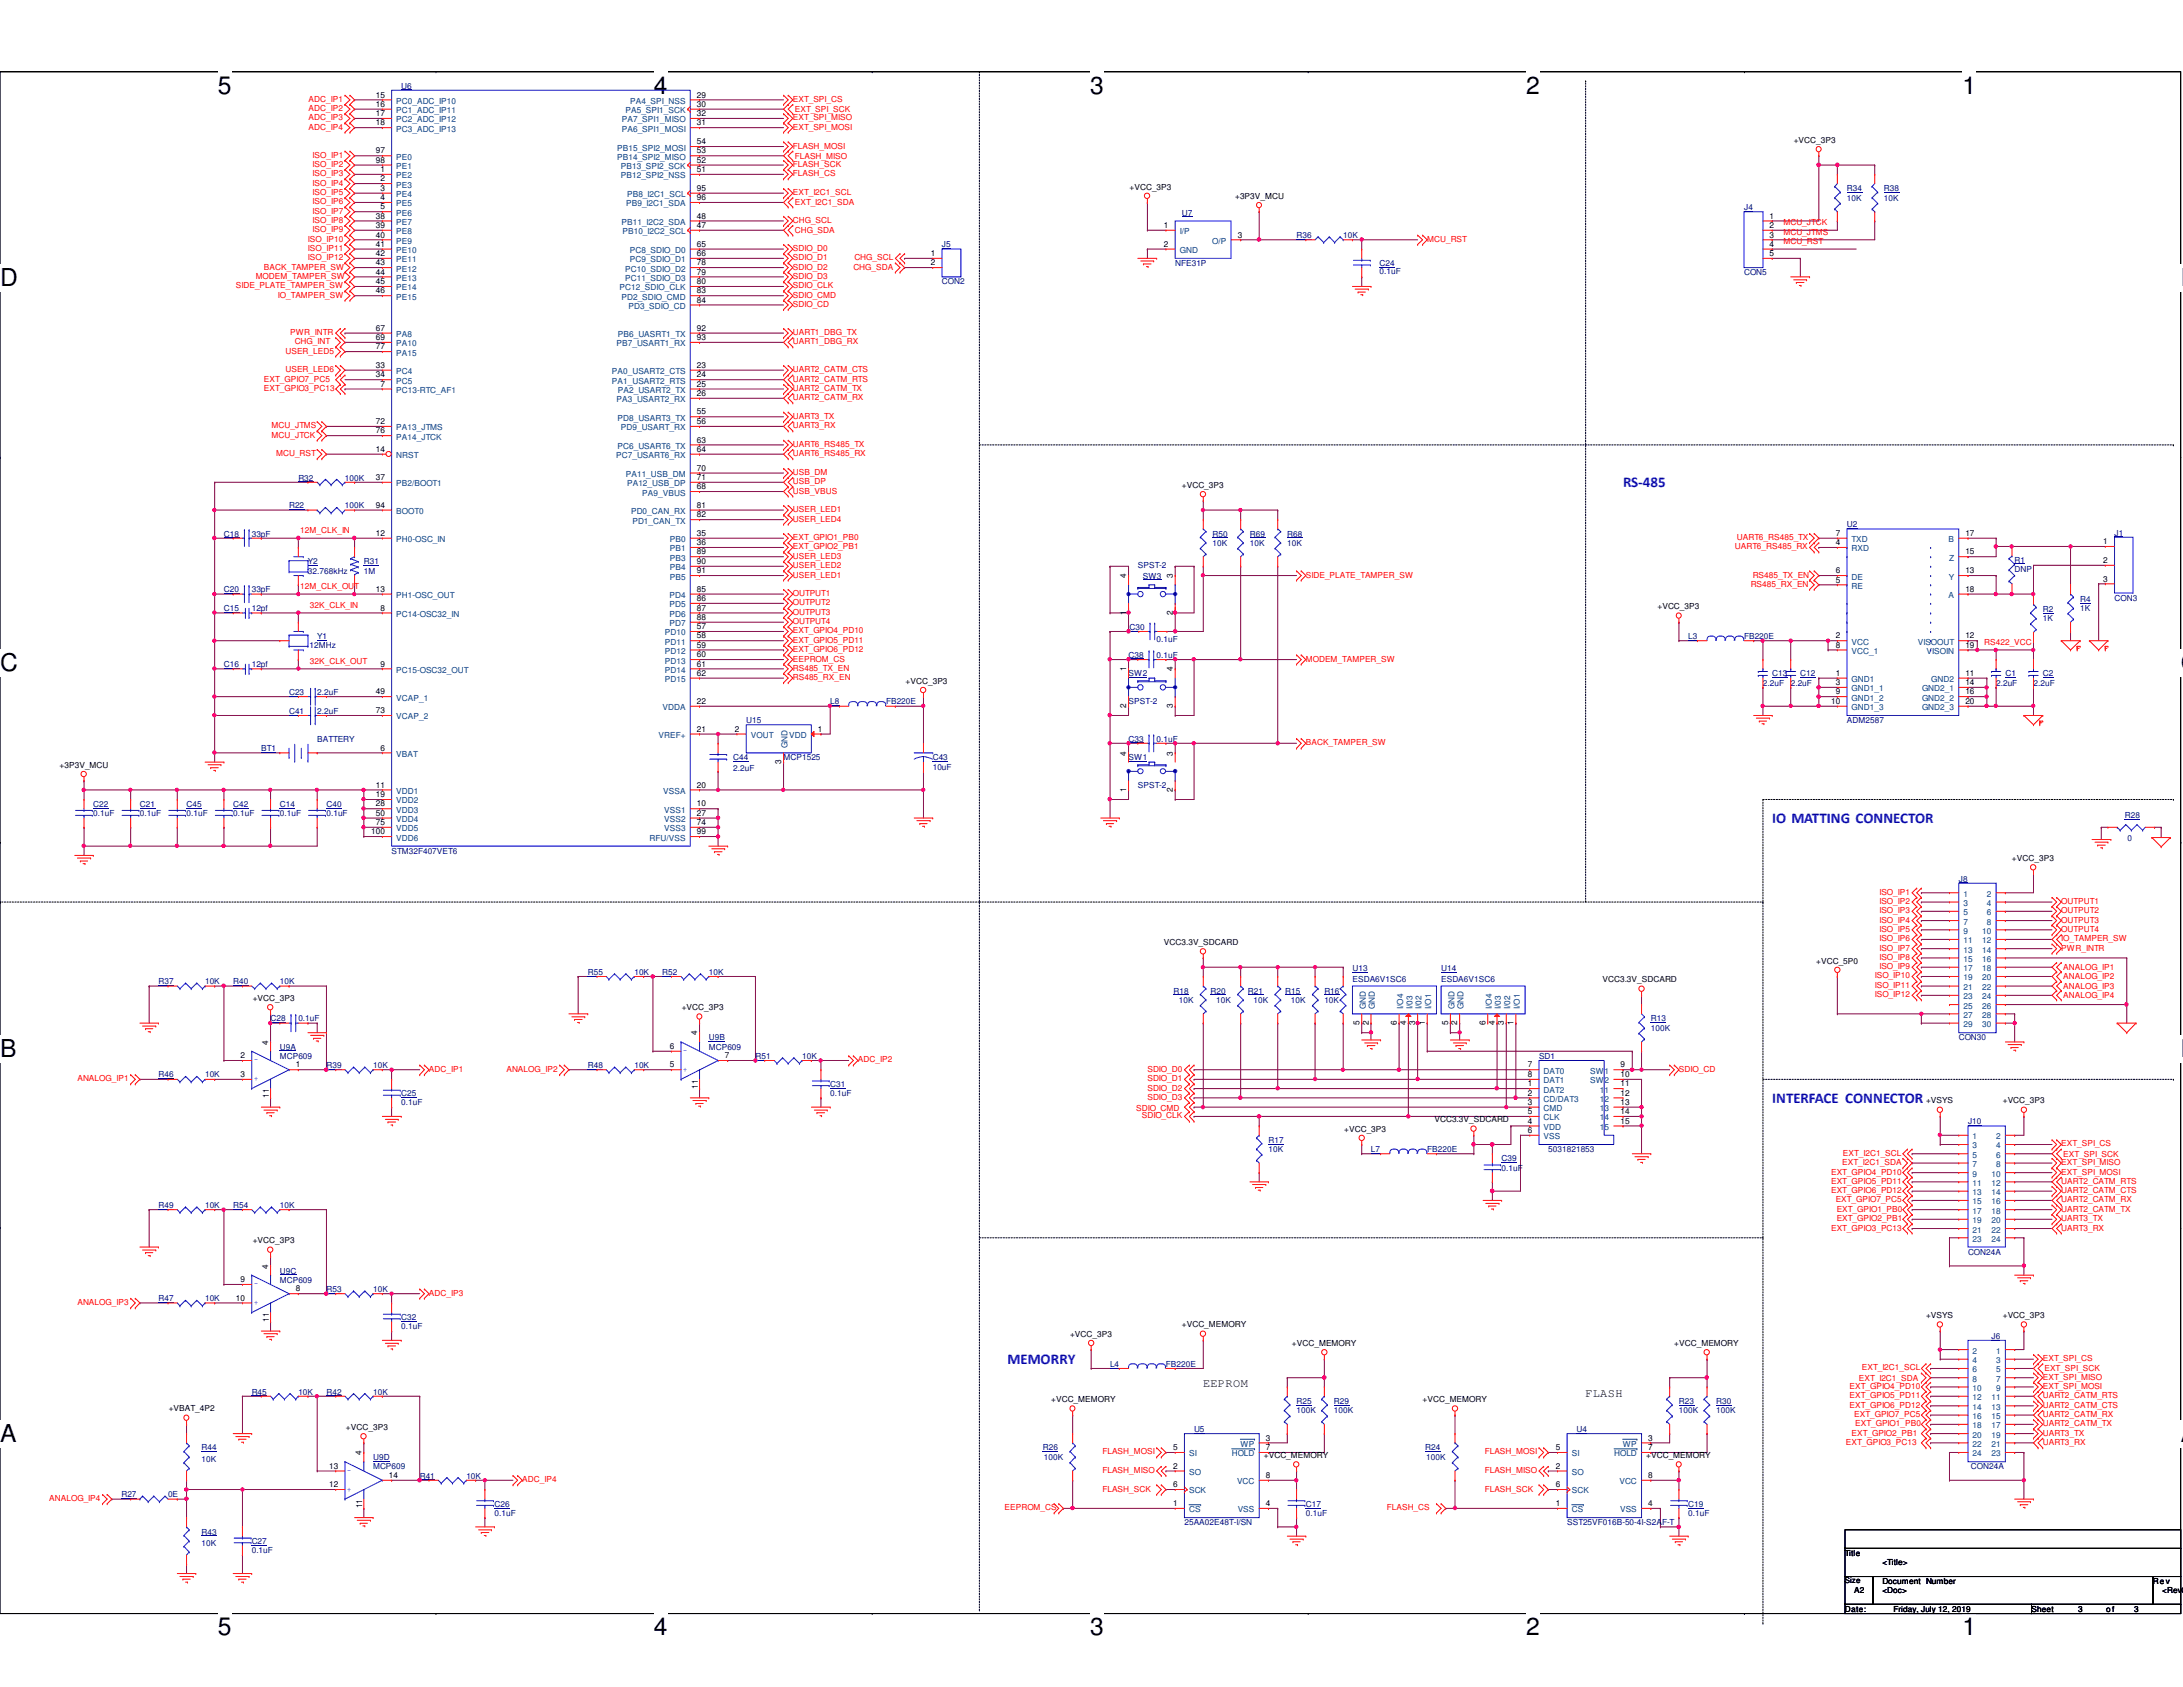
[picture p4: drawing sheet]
<svg xmlns="http://www.w3.org/2000/svg" width="279mm" height="216mm" viewBox="0 0 279 216" stroke-linecap="round" stroke-linejoin="round" font-family="sans-serif">
<defs><g id="words">
<g font-size="3.1">
<text x="27.9" y="12">5</text>
<text x="83.7" y="12">4</text>
<text x="139.5" y="12">3</text>
<text x="195.3" y="12">2</text>
<text x="251.2" y="12">1</text>
<text x="0" y="36.6">D</text>
<text x="279.1" y="36.6">D</text>
<text x="0" y="85.9">C</text>
<text x="279.1" y="85.9">C</text>
<text x="0" y="135.3">B</text>
<text x="279.1" y="135.3">B</text>
<text x="0" y="184.6">A</text>
<text x="279.1" y="184.6">A</text>
<text x="27.9" y="209.3">5</text>
<text x="83.7" y="209.3">4</text>
<text x="139.5" y="209.3">3</text>
<text x="195.3" y="209.3">2</text>
<text x="251.2" y="209.3">1</text>
</g>
<g font-size="1.9" fill="#00f">
<text x="207.7" y="62.4">RS-485</text>
<text x="226.8" y="105.3">IO MATTING CONNECTOR</text>
<text x="226.8" y="141.1">INTERFACE CONNECTOR</text>
<text x="128.9" y="174.5">MEMORRY</text>
</g>
<g font-size="1.5">
<text x="154" y="177.5">EEPROM</text>
<text x="202.9" y="178.7">FLASH</text>
</g>
<g font-size="1.1" fill="#000080">
<text x="51.4" y="11.3">U6</text>
<text x="151.3" y="27.6">U7</text>
<text x="223.2" y="26.9">J4</text>
<text x="236.4" y="24.5">R34</text>
<text x="236.4" y="25.7">10K</text>
<text x="241.1" y="24.5">R38</text>
<text x="241.1" y="25.7">10K</text>
<text x="120.6" y="31.7">J5</text>
<text x="150.4" y="34">NFE31P</text>
<text x="165.9" y="30.4">R36</text>
<text x="171.9" y="30.4">10K</text>
<text x="176.6" y="34">C24</text>
<text x="176.6" y="35.1">0.1uF</text>
<text x="223.2" y="35.2">CON5</text>
<text x="120.6" y="36.4">CON2</text>
<text x="37" y="65.1">R22</text>
<text x="38.2" y="61.5">R32</text>
<text x="44.2" y="65.1">100K</text>
<text x="44.2" y="61.5">100K</text>
<text x="28.7" y="68.7">C18</text>
<text x="32.2" y="68.7">33pF</text>
<text x="155.2" y="68.7">R50</text>
<text x="155.2" y="69.9">10K</text>
<text x="160" y="68.7">R69</text>
<text x="160" y="69.9">10K</text>
<text x="164.8" y="68.7">R68</text>
<text x="164.8" y="69.9">10K</text>
<text x="236.4" y="67.5">U2</text>
<text x="270.6" y="68.5">J1</text>
<text x="28.7" y="75.8">C20</text>
<text x="32.2" y="75.8">33pF</text>
<text x="39.4" y="72.2">Y2</text>
<text x="39.4" y="73.4">32.768kHz</text>
<text x="46.6" y="72.2">R31</text>
<text x="46.6" y="73.4">1M</text>
<text x="145.6" y="72.7">SPST-2</text>
<text x="146.3" y="74">SW3</text>
<text x="257.9" y="72">R1</text>
<text x="257.9" y="73.2">DNP</text>
<text x="266.2" y="77">R4</text>
<text x="270.6" y="76.9">CON3</text>
<text x="28.7" y="78.2">C15</text>
<text x="32.2" y="78.2">12pf</text>
<text x="39.6" y="83">12MHz</text>
<text x="40.6" y="81.8">Y1</text>
<text x="144.6" y="80.6">C30</text>
<text x="148" y="82.1">0.1uF</text>
<text x="216.1" y="81.8">L3</text>
<text x="223.2" y="81.8">FB220E</text>
<text x="261.5" y="78.3">R2</text>
<text x="261.5" y="79.5">1K</text>
<text x="266.2" y="78.2">1K</text>
<text x="28.7" y="85.4">C16</text>
<text x="32.2" y="85.4">12pf</text>
<text x="37" y="88.9">C23</text>
<text x="40.6" y="88.9">2.2uF</text>
<text x="144.4" y="84.2">C38</text>
<text x="144.4" y="86.6">SW2</text>
<text x="148" y="84.2">0.1uF</text>
<text x="225.6" y="87.8">2.2uF</text>
<text x="226.8" y="86.6">C13</text>
<text x="229.2" y="87.8">2.2uF</text>
<text x="230.4" y="86.6">C12</text>
<text x="255.5" y="87.8">2.2uF</text>
<text x="256.7" y="86.6">C1</text>
<text x="260.3" y="87.8">2.2uF</text>
<text x="261.5" y="86.6">C2</text>
<text x="37" y="91.4">C41</text>
<text x="40.6" y="91.4">2.2uF</text>
<text x="40.6" y="94.9">BATTERY</text>
<text x="95.5" y="92.5">U15</text>
<text x="106.3" y="90.1">L8</text>
<text x="113.4" y="90.1">FB220E</text>
<text x="144.4" y="94.9">C33</text>
<text x="144.4" y="90.1">SPST-2</text>
<text x="148" y="94.9">0.1uF</text>
<text x="236.4" y="92.5">ADM2587</text>
<text x="33.4" y="96.1">BT1</text>
<text x="93.9" y="97.3">C44</text>
<text x="93.9" y="98.7">2.2uF</text>
<text x="100.3" y="97.3">MCP1525</text>
<text x="119.4" y="97.3">C43</text>
<text x="119.4" y="98.5">10uF</text>
<text x="144.4" y="97.3">SW1</text>
<text x="145.6" y="100.9">SPST-2</text>
<text x="11.9" y="103.3">C22</text>
<text x="11.9" y="104.5">0.1uF</text>
<text x="17.9" y="103.3">C21</text>
<text x="17.9" y="104.5">0.1uF</text>
<text x="23.9" y="103.3">C45</text>
<text x="23.9" y="104.5">0.1uF</text>
<text x="29.8" y="103.3">C42</text>
<text x="29.8" y="104.5">0.1uF</text>
<text x="35.8" y="103.3">C14</text>
<text x="35.8" y="104.5">0.1uF</text>
<text x="41.8" y="103.3">C40</text>
<text x="41.8" y="104.5">0.1uF</text>
<text x="271.9" y="104.7">R28</text>
<text x="272.3" y="107.6">0</text>
<text x="50.1" y="109.3">STM32F407VET6</text>
<text x="250.7" y="112.8">J8</text>
<text x="20.3" y="125.9">R37</text>
<text x="26.2" y="125.9">10K</text>
<text x="29.8" y="125.9">R40</text>
<text x="35.8" y="125.9">10K</text>
<text x="75.2" y="124.8">R55</text>
<text x="81.2" y="124.8">10K</text>
<text x="84.8" y="124.8">R52</text>
<text x="90.7" y="124.8">10K</text>
<text x="173.1" y="124.3">U13</text>
<text x="173.1" y="125.7">ESDA6V1SC6</text>
<text x="184.4" y="124.3">U14</text>
<text x="184.4" y="125.7">ESDA6V1SC6</text>
<text x="34.6" y="130.7">C28</text>
<text x="38.2" y="130.7">0.1uF</text>
<text x="150.2" y="127.2">R18</text>
<text x="150.9" y="128.4">10K</text>
<text x="154.9" y="127.2">R20</text>
<text x="155.7" y="128.4">10K</text>
<text x="159.7" y="127.2">R21</text>
<text x="160.4" y="128.4">10K</text>
<text x="164.5" y="127.2">R15</text>
<text x="165.2" y="128.4">10K</text>
<text x="169.5" y="127.2">R16</text>
<text x="169.5" y="128.4">10K</text>
<text x="211.3" y="130.7">R13</text>
<text x="211.3" y="131.9">100K</text>
<text x="20.3" y="137.9">R46</text>
<text x="26.2" y="137.9">10K</text>
<text x="35.8" y="134.3">U9A</text>
<text x="35.8" y="135.5">MCP609</text>
<text x="41.8" y="136.7">R39</text>
<text x="47.8" y="136.7">10K</text>
<text x="75.2" y="136.7">R48</text>
<text x="81.2" y="136.7">10K</text>
<text x="90.7" y="133.1">U9B</text>
<text x="90.7" y="134.3">MCP609</text>
<text x="96.7" y="135.5">R51</text>
<text x="102.7" y="135.5">10K</text>
<text x="197" y="135.5">SD1</text>
<text x="250.7" y="133.1">CON30</text>
<text x="51.4" y="140.3">C25</text>
<text x="51.4" y="141.5">0.1uF</text>
<text x="106.3" y="139.1">C31</text>
<text x="106.3" y="140.3">0.1uF</text>
<text x="251.9" y="143.8">J10</text>
<text x="162.3" y="146.3">R17</text>
<text x="162.3" y="147.4">10K</text>
<text x="175.5" y="147.4">L7</text>
<text x="182.7" y="147.4">FB220E</text>
<text x="192.2" y="148.6">C39</text>
<text x="192.2" y="149.8">0.1uF</text>
<text x="198.2" y="147.4">5031821853</text>
<text x="20.3" y="154.6">R49</text>
<text x="26.2" y="154.6">10K</text>
<text x="29.8" y="154.6">R54</text>
<text x="35.8" y="154.6">10K</text>
<text x="251.9" y="160.6">CON24A</text>
<text x="20.3" y="166.5">R47</text>
<text x="26.2" y="166.5">10K</text>
<text x="35.8" y="163">U9C</text>
<text x="35.8" y="164.2">MCP609</text>
<text x="41.8" y="165.4">R53</text>
<text x="47.8" y="165.4">10K</text>
<text x="51.4" y="169">C32</text>
<text x="51.4" y="170.1">0.1uF</text>
<text x="254.9" y="171.3">J6</text>
<text x="32.2" y="178.5">R45</text>
<text x="38.2" y="178.5">10K</text>
<text x="41.8" y="178.5">R42</text>
<text x="47.8" y="178.5">10K</text>
<text x="142.1" y="174.9">L4</text>
<text x="149.2" y="174.9">FB220E</text>
<text x="165.9" y="179.7">R25</text>
<text x="170.7" y="179.7">R29</text>
<text x="214.9" y="179.7">R23</text>
<text x="219.7" y="179.7">R30</text>
<text x="25.8" y="185.6">R44</text>
<text x="133.5" y="185.6">R26</text>
<text x="152.8" y="183.3">U5</text>
<text x="165.9" y="180.9">100K</text>
<text x="170.7" y="180.9">100K</text>
<text x="182.4" y="185.6">R24</text>
<text x="201.8" y="183.3">U4</text>
<text x="214.9" y="180.9">100K</text>
<text x="219.7" y="180.9">100K</text>
<text x="15.5" y="191.6">R27</text>
<text x="21.5" y="191.6">0E</text>
<text x="25.8" y="187.1">10K</text>
<text x="47.8" y="186.9">U9D</text>
<text x="47.8" y="188">MCP609</text>
<text x="53.7" y="189.2">R41</text>
<text x="59.7" y="189.2">10K</text>
<text x="133.6" y="186.9">100K</text>
<text x="182.5" y="186.9">100K</text>
<text x="252.3" y="188">CON24A</text>
<text x="25.8" y="196.4">R43</text>
<text x="25.8" y="197.8">10K</text>
<text x="32.2" y="197.6">C27</text>
<text x="63.3" y="192.8">C26</text>
<text x="63.3" y="194">0.1uF</text>
<text x="151.6" y="195.2">25AA02E48T-I/SN</text>
<text x="167.1" y="192.8">C17</text>
<text x="167.1" y="194">0.1uF</text>
<text x="200.6" y="195.2">SST25VF016B-50-4I-S2AF-T</text>
<text x="216.1" y="192.8">C19</text>
<text x="216.1" y="194">0.1uF</text>
<text x="32.2" y="198.8">0.1uF</text>
</g>
<g font-size="1.1" fill="#f00">
<text x="39.5" y="13">ADC_IP1</text>
<text x="39.5" y="14.2">ADC_IP2</text>
<text x="39.5" y="15.4">ADC_IP3</text>
<text x="39.5" y="16.6">ADC_IP4</text>
<text x="101.5" y="15.4">EXT_SPI_MISO</text>
<text x="101.5" y="16.6">EXT_SPI_MOSI</text>
<text x="101.5" y="13">EXT_SPI_CS</text>
<text x="101.7" y="14.4">EXT_SPI_SCK</text>
<text x="40" y="20.2">ISO_IP1</text>
<text x="40" y="21.4">ISO_IP2</text>
<text x="40" y="22.6">ISO_IP3</text>
<text x="40" y="23.7">ISO_IP4</text>
<text x="101.5" y="19">FLASH_MOSI</text>
<text x="101.5" y="21.4">FLASH_SCK</text>
<text x="101.5" y="22.6">FLASH_CS</text>
<text x="101.7" y="20.3">FLASH_MISO</text>
<text x="40" y="25">ISO_IP5</text>
<text x="40" y="26.2">ISO_IP6</text>
<text x="40" y="27.3">ISO_IP7</text>
<text x="40" y="28.5">ISO_IP8</text>
<text x="40" y="29.7">ISO_IP9</text>
<text x="101.5" y="25">EXT_I2C1_SCL</text>
<text x="101.5" y="28.5">CHG_SCL</text>
<text x="101.7" y="26.3">EXT_I2C1_SDA</text>
<text x="101.7" y="29.8">CHG_SDA</text>
<text x="228.3" y="28.8">MCU_JTCK</text>
<text x="32.7" y="35.7">MODEM_TAMPER_SW</text>
<text x="33.8" y="34.5">BACK_TAMPER_SW</text>
<text x="39.4" y="30.9">ISO_IP10</text>
<text x="39.4" y="32.1">ISO_IP11</text>
<text x="39.4" y="33.3">ISO_IP12</text>
<text x="101.5" y="32.1">SDIO_D0</text>
<text x="101.5" y="33.3">SDIO_D1</text>
<text x="101.5" y="34.5">SDIO_D2</text>
<text x="101.5" y="35.7">SDIO_D3</text>
<text x="109.2" y="34.5">CHG_SDA</text>
<text x="109.3" y="33.3">CHG_SCL</text>
<text x="182.7" y="30.9">MCU_RST</text>
<text x="228.3" y="30">MCU_JTMS</text>
<text x="228.3" y="31.2">MCU_RST</text>
<text x="30.2" y="36.9">SIDE_PLATE_TAMPER_SW</text>
<text x="35.6" y="38.1">IO_TAMPER_SW</text>
<text x="101.5" y="36.9">SDIO_CLK</text>
<text x="101.5" y="38.1">SDIO_CMD</text>
<text x="101.5" y="39.3">SDIO_CD</text>
<text x="36.5" y="47.6">USER_LED6</text>
<text x="36.5" y="45.3">USER_LED5</text>
<text x="37.1" y="42.9">PWR_INTR</text>
<text x="37.7" y="44.1">CHG_INT</text>
<text x="101.5" y="42.9">UART1_DBG_TX</text>
<text x="101.5" y="44.1">UART1_DBG_RX</text>
<text x="101.5" y="47.6">UART2_CATM_CTS</text>
<text x="33.8" y="50">EXT_GPIO3_PC13</text>
<text x="33.8" y="48.9">EXT_GPIO7_PC5</text>
<text x="101.5" y="48.9">UART2_CATM_RTS</text>
<text x="101.5" y="50">UART2_CATM_TX</text>
<text x="101.5" y="51.2">UART2_CATM_RX</text>
<text x="101.5" y="53.6">UART3_TX</text>
<text x="34.8" y="56">MCU_JTCK</text>
<text x="34.8" y="54.8">MCU_JTMS</text>
<text x="35.3" y="58.4">MCU_RST</text>
<text x="101.5" y="54.8">UART3_RX</text>
<text x="101.5" y="57.2">UART6_RS485_TX</text>
<text x="101.5" y="58.4">UART6_RS485_RX</text>
<text x="101.5" y="60.8">USB_DM</text>
<text x="101.5" y="62">USB_DP</text>
<text x="101.5" y="63.2">USB_VBUS</text>
<text x="101.5" y="65.5">USER_LED1</text>
<text x="38.4" y="68.2">12M_CLK_IN</text>
<text x="101.5" y="69.1">EXT_GPIO1_PB0</text>
<text x="101.5" y="70.3">EXT_GPIO2_PB1</text>
<text x="101.5" y="71.5">USER_LED3</text>
<text x="101.5" y="66.8">USER_LED4</text>
<text x="222" y="70.3">UART6_RS485_RX</text>
<text x="222.3" y="69.1">UART6_RS485_TX</text>
<text x="38.4" y="75.4">12M_CLK_OUT</text>
<text x="39.7" y="77.8">32K_CLK_IN</text>
<text x="101.5" y="72.7">USER_LED2</text>
<text x="101.5" y="73.9">USER_LED1</text>
<text x="101.5" y="76.3">OUTPUT1</text>
<text x="101.5" y="77.5">OUTPUT2</text>
<text x="167.1" y="73.9">SIDE_PLATE_TAMPER_SW</text>
<text x="224.1" y="75.1">RS485_RX_EN</text>
<text x="224.3" y="73.9">RS485_TX_EN</text>
<text x="101.5" y="78.7">OUTPUT3</text>
<text x="101.5" y="79.9">OUTPUT4</text>
<text x="101.5" y="81.1">EXT_GPIO4_PD10</text>
<text x="101.5" y="82.3">EXT_GPIO5_PD11</text>
<text x="101.5" y="83.4">EXT_GPIO6_PD12</text>
<text x="254" y="82.5">RS422_VCC</text>
<text x="39.7" y="84.9">32K_CLK_OUT</text>
<text x="101.5" y="87">RS485_RX_EN</text>
<text x="101.5" y="85.9">RS485_TX_EN</text>
<text x="101.5" y="84.7">EEPROM_CS</text>
<text x="167.1" y="84.7">MODEM_TAMPER_SW</text>
<text x="167.1" y="95.4">BACK_TAMPER_SW</text>
<text x="240.5" y="114.5">ISO_IP1</text>
<text x="240.5" y="115.7">ISO_IP2</text>
<text x="240.5" y="116.9">ISO_IP3</text>
<text x="240.5" y="118.1">ISO_IP4</text>
<text x="240.5" y="119.3">ISO_IP5</text>
<text x="263.8" y="115.7">OUTPUT1</text>
<text x="263.8" y="116.9">OUTPUT2</text>
<text x="263.8" y="118.1">OUTPUT3</text>
<text x="263.8" y="119.3">OUTPUT4</text>
<text x="239.9" y="125.2">ISO_IP10</text>
<text x="240.5" y="120.5">ISO_IP6</text>
<text x="240.5" y="121.7">ISO_IP7</text>
<text x="240.5" y="122.9">ISO_IP8</text>
<text x="240.5" y="124">ISO_IP9</text>
<text x="263.8" y="120.5">IO_TAMPER_SW</text>
<text x="263.8" y="121.7">PWR_INTR</text>
<text x="264.1" y="124.2">ANALOG_IP1</text>
<text x="264.1" y="125.3">ANALOG_IP2</text>
<text x="239.9" y="126.4">ISO_IP11</text>
<text x="239.9" y="127.6">ISO_IP12</text>
<text x="264.1" y="126.6">ANALOG_IP3</text>
<text x="264.1" y="127.8">ANALOG_IP4</text>
<text x="54.9" y="137.2">ADC_IP1</text>
<text x="64.8" y="137.2">ANALOG_IP2</text>
<text x="109.8" y="136">ADC_IP2</text>
<text x="146.9" y="137.2">SDIO_D0</text>
<text x="214.9" y="137.2">SDIO_CD</text>
<text x="9.9" y="138.4">ANALOG_IP1</text>
<text x="145.4" y="142.2">SDIO_CMD</text>
<text x="146.1" y="143.1">SDIO_CLK</text>
<text x="146.9" y="138.4">SDIO_D1</text>
<text x="146.9" y="139.6">SDIO_D2</text>
<text x="146.9" y="140.8">SDIO_D3</text>
<text x="235.8" y="149.1">EXT_I2C1_SDA</text>
<text x="235.9" y="147.9">EXT_I2C1_SCL</text>
<text x="263.8" y="149.1">EXT_SPI_MISO</text>
<text x="263.8" y="146.7">EXT_SPI_CS</text>
<text x="264.1" y="148">EXT_SPI_SCK</text>
<text x="234.4" y="150.3">EXT_GPIO4_PD10</text>
<text x="234.4" y="151.5">EXT_GPIO5_PD11</text>
<text x="234.4" y="152.7">EXT_GPIO6_PD12</text>
<text x="235" y="153.9">EXT_GPIO7_PC5</text>
<text x="235.1" y="155.1">EXT_GPIO1_PB0</text>
<text x="263.8" y="150.3">EXT_SPI_MOSI</text>
<text x="263.8" y="152.7">UART2_CATM_CTS</text>
<text x="263.8" y="151.5">UART2_CATM_RTS</text>
<text x="263.8" y="153.9">UART2_CATM_RX</text>
<text x="263.8" y="155.1">UART2_CATM_TX</text>
<text x="234.4" y="157.5">EXT_GPIO3_PC13</text>
<text x="235.1" y="156.3">EXT_GPIO2_PB1</text>
<text x="263.8" y="156.3">UART3_TX</text>
<text x="263.8" y="157.5">UART3_RX</text>
<text x="9.9" y="167">ANALOG_IP3</text>
<text x="54.9" y="165.8">ADC_IP3</text>
<text x="236.7" y="177.8">EXT_GPIO4_PD10</text>
<text x="236.7" y="178.9">EXT_GPIO5_PD11</text>
<text x="237.9" y="176.7">EXT_I2C1_SDA</text>
<text x="238.3" y="175.4">EXT_I2C1_SCL</text>
<text x="261.5" y="176.6">EXT_SPI_MISO</text>
<text x="261.5" y="177.8">EXT_SPI_MOSI</text>
<text x="261.5" y="174.2">EXT_SPI_CS</text>
<text x="261.5" y="178.9">UART2_CATM_RTS</text>
<text x="261.7" y="175.5">EXT_SPI_SCK</text>
<text x="236.3" y="184.9">EXT_GPIO3_PC13</text>
<text x="236.7" y="180.2">EXT_GPIO6_PD12</text>
<text x="237" y="183.7">EXT_GPIO2_PB1</text>
<text x="237.3" y="181.4">EXT_GPIO7_PC5</text>
<text x="237.4" y="182.5">EXT_GPIO1_PB0</text>
<text x="261.5" y="183.7">UART3_TX</text>
<text x="261.5" y="184.9">UART3_RX</text>
<text x="261.5" y="180.2">UART2_CATM_CTS</text>
<text x="261.5" y="182.5">UART2_CATM_TX</text>
<text x="261.5" y="181.4">UART2_CATM_RX</text>
<text x="66.8" y="189.7">ADC_IP4</text>
<text x="141.1" y="186.1">FLASH_MOSI</text>
<text x="141.1" y="190.9">FLASH_SCK</text>
<text x="141.1" y="188.5">FLASH_MISO</text>
<text x="190" y="186.1">FLASH_MOSI</text>
<text x="190" y="190.9">FLASH_SCK</text>
<text x="190" y="188.5">FLASH_MISO</text>
<text x="6.3" y="192.1">ANALOG_IP4</text>
<text x="128.6" y="193.3">EEPROM_CS</text>
<text x="177.5" y="193.3">FLASH_CS</text>
</g>
<g font-size="1.1">
<text x="48.1" y="12.5">15</text>
<text x="48.1" y="13.7">16</text>
<text x="48.1" y="14.9">17</text>
<text x="48.1" y="16">18</text>
<text x="89.2" y="12.5">29</text>
<text x="89.2" y="13.7">30</text>
<text x="89.2" y="16">31</text>
<text x="89.2" y="14.9">32</text>
<text x="48.1" y="19.6">97</text>
<text x="48.1" y="20.8">98</text>
<text x="48.7" y="22">1</text>
<text x="48.7" y="23.2">2</text>
<text x="89.2" y="22">51</text>
<text x="89.2" y="20.8">52</text>
<text x="89.2" y="19.6">53</text>
<text x="89.2" y="18.5">54</text>
<text x="229.6" y="18.3">+VCC_3P3</text>
<text x="48.1" y="28">38</text>
<text x="48.1" y="29.2">39</text>
<text x="48.7" y="24.4">3</text>
<text x="48.7" y="25.6">4</text>
<text x="48.7" y="26.8">5</text>
<text x="89.2" y="29.2">47</text>
<text x="89.2" y="28">48</text>
<text x="89.2" y="24.4">95</text>
<text x="89.2" y="25.6">96</text>
<text x="144.6" y="24.3">+VCC_3P3</text>
<text x="149" y="29.2">1</text>
<text x="158.1" y="25.4">+3P3V_MCU</text>
<text x="226.5" y="28">1</text>
<text x="226.5" y="29.2">2</text>
<text x="48.1" y="30.4">40</text>
<text x="48.1" y="31.6">41</text>
<text x="48.1" y="32.8">42</text>
<text x="48.1" y="34">43</text>
<text x="48.1" y="35.1">44</text>
<text x="89.2" y="31.6">65</text>
<text x="89.2" y="32.8">66</text>
<text x="89.2" y="34">78</text>
<text x="89.2" y="35.1">79</text>
<text x="119.1" y="32.8">1</text>
<text x="119.1" y="34">2</text>
<text x="149" y="31.6">2</text>
<text x="158.4" y="30.4">3</text>
<text x="226.5" y="30.4">3</text>
<text x="226.5" y="31.6">4</text>
<text x="226.5" y="32.8">5</text>
<text x="48.1" y="36.4">45</text>
<text x="48.1" y="37.5">46</text>
<text x="89.2" y="36.4">80</text>
<text x="89.2" y="37.5">83</text>
<text x="89.2" y="38.7">84</text>
<text x="48.1" y="47.1">33</text>
<text x="48.1" y="42.3">67</text>
<text x="48.1" y="43.5">69</text>
<text x="48.1" y="44.7">77</text>
<text x="89.2" y="47.1">23</text>
<text x="89.2" y="42.3">92</text>
<text x="89.2" y="43.5">93</text>
<text x="48.1" y="48.3">34</text>
<text x="48.7" y="49.5">7</text>
<text x="89.2" y="48.3">24</text>
<text x="89.2" y="49.5">25</text>
<text x="89.2" y="50.7">26</text>
<text x="89.2" y="53">55</text>
<text x="48.1" y="57.8">14</text>
<text x="48.1" y="54.3">72</text>
<text x="48.1" y="55.5">76</text>
<text x="89.2" y="54.3">56</text>
<text x="89.2" y="56.6">63</text>
<text x="89.2" y="57.8">64</text>
<text x="48.1" y="61.4">37</text>
<text x="48.1" y="65">94</text>
<text x="89.2" y="62.6">68</text>
<text x="89.2" y="60.2">70</text>
<text x="89.2" y="61.4">71</text>
<text x="89.2" y="65">81</text>
<text x="151.3" y="62.4">+VCC_3P3</text>
<text x="48.1" y="68.6">12</text>
<text x="89.2" y="68.6">35</text>
<text x="89.2" y="69.8">36</text>
<text x="89.2" y="66.2">82</text>
<text x="89.2" y="71">89</text>
<text x="235" y="69.8">4</text>
<text x="235" y="68.6">7</text>
<text x="251.5" y="71">15</text>
<text x="251.5" y="68.6">17</text>
<text x="269.2" y="69.6">1</text>
<text x="48.1" y="75.7">13</text>
<text x="89.2" y="75.7">85</text>
<text x="89.2" y="76.9">86</text>
<text x="89.2" y="72.2">90</text>
<text x="89.2" y="73.4">91</text>
<text x="144.1" y="74" transform="rotate(-90 144.1 74)">4</text>
<text x="150.1" y="74" transform="rotate(-90 150.1 74)">3</text>
<text x="212.1" y="78">+VCC_3P3</text>
<text x="235" y="74.5">5</text>
<text x="235" y="73.4">6</text>
<text x="251.5" y="73.4">13</text>
<text x="251.5" y="75.7">18</text>
<text x="269.2" y="72.1">2</text>
<text x="269.2" y="74.4">3</text>
<text x="48.7" y="78.1">8</text>
<text x="89.2" y="80.5">57</text>
<text x="89.2" y="81.7">58</text>
<text x="89.2" y="82.9">59</text>
<text x="89.2" y="78.1">87</text>
<text x="89.2" y="79.3">88</text>
<text x="144.1" y="78.7" transform="rotate(-90 144.1 78.7)">1</text>
<text x="150.1" y="78.7" transform="rotate(-90 150.1 78.7)">2</text>
<text x="235" y="81.7">2</text>
<text x="235" y="82.9">8</text>
<text x="251.5" y="81.7">12</text>
<text x="251.5" y="82.9">19</text>
<text x="48.1" y="88.9">49</text>
<text x="48.7" y="85.3">9</text>
<text x="89.2" y="84.1">60</text>
<text x="89.2" y="85.3">61</text>
<text x="89.2" y="86.5">62</text>
<text x="115.9" y="87.5">+VCC_3P3</text>
<text x="144.1" y="85.9" transform="rotate(-90 144.1 85.9)">1</text>
<text x="150.1" y="85.9" transform="rotate(-90 150.1 85.9)">4</text>
<text x="235" y="86.5">1</text>
<text x="235" y="87.7">3</text>
<text x="235" y="88.9">9</text>
<text x="251.5" y="86.5">11</text>
<text x="251.5" y="87.7">14</text>
<text x="251.5" y="88.9">16</text>
<text x="48.1" y="91.3">73</text>
<text x="89.2" y="93.6">21</text>
<text x="89.2" y="90.1">22</text>
<text x="94.1" y="93.6">2</text>
<text x="104.7" y="93.6">1</text>
<text x="144.1" y="90.6" transform="rotate(-90 144.1 90.6)">2</text>
<text x="150.1" y="90.6" transform="rotate(-90 150.1 90.6)">3</text>
<text x="234.4" y="90.1">10</text>
<text x="251.5" y="90.1">20</text>
<text x="7.6" y="98.3">+3P3V_MCU</text>
<text x="48.1" y="100.8">11</text>
<text x="48.7" y="96.1">6</text>
<text x="89.2" y="100.8">20</text>
<text x="100" y="97.8" transform="rotate(-90 100 97.8)">3</text>
<text x="144.1" y="101.3" transform="rotate(-90 144.1 101.3)">1</text>
<text x="144.1" y="96.7" transform="rotate(-90 144.1 96.7)">4</text>
<text x="150.1" y="101.3" transform="rotate(-90 150.1 101.3)">2</text>
<text x="150.1" y="96.7" transform="rotate(-90 150.1 96.7)">3</text>
<text x="47.5" y="106.8">100</text>
<text x="48.1" y="102">19</text>
<text x="48.1" y="103.2">28</text>
<text x="48.1" y="104.4">50</text>
<text x="48.1" y="105.6">75</text>
<text x="89.2" y="103.2">10</text>
<text x="89.2" y="104.4">27</text>
<text x="89.2" y="105.6">74</text>
<text x="89.2" y="106.8">99</text>
<text x="257.5" y="110.2">+VCC_3P3</text>
<text x="149" y="120.9">VCC3.3V_SDCARD</text>
<text x="205.1" y="125.7">VCC3.3V_SDCARD</text>
<text x="232.5" y="123.3">+VCC_5P0</text>
<text x="32.3" y="128.1">+VCC_3P3</text>
<text x="87.2" y="129.3">+VCC_3P3</text>
<text x="174" y="131.2" transform="rotate(-90 174 131.2)">5</text>
<text x="175.2" y="131.2" transform="rotate(-90 175.2 131.2)">2</text>
<text x="178.8" y="131.2" transform="rotate(-90 178.8 131.2)">6</text>
<text x="180" y="131.2" transform="rotate(-90 180 131.2)">4</text>
<text x="181.1" y="131.2" transform="rotate(-90 181.1 131.2)">3</text>
<text x="182.4" y="131.2" transform="rotate(-90 182.4 131.2)">1</text>
<text x="185.3" y="131.2" transform="rotate(-90 185.3 131.2)">5</text>
<text x="186.5" y="131.2" transform="rotate(-90 186.5 131.2)">2</text>
<text x="190.1" y="131.2" transform="rotate(-90 190.1 131.2)">6</text>
<text x="191.3" y="131.2" transform="rotate(-90 191.3 131.2)">4</text>
<text x="192.5" y="131.2" transform="rotate(-90 192.5 131.2)">3</text>
<text x="193.7" y="131.2" transform="rotate(-90 193.7 131.2)">1</text>
<text x="30.8" y="135.4">2</text>
<text x="30.8" y="137.8">3</text>
<text x="34.3" y="133.7" transform="rotate(-90 34.3 133.7)">4</text>
<text x="37.8" y="136.6">1</text>
<text x="85.7" y="134.2">6</text>
<text x="85.7" y="136.6">5</text>
<text x="89.2" y="132.5" transform="rotate(-90 89.2 132.5)">4</text>
<text x="92.8" y="135.4">7</text>
<text x="195.5" y="136.6">7</text>
<text x="195.5" y="137.8">8</text>
<text x="207.4" y="136.6">9</text>
<text x="207.4" y="137.8">10</text>
<text x="34.4" y="140.5" transform="rotate(-90 34.4 140.5)">11</text>
<text x="89.3" y="139.3" transform="rotate(-90 89.3 139.3)">11</text>
<text x="183.6" y="143.6">VCC3.3V_SDCARD</text>
<text x="195.5" y="139">1</text>
<text x="195.5" y="140.2">2</text>
<text x="195.5" y="141.4">3</text>
<text x="195.5" y="143.8">4</text>
<text x="195.5" y="142.6">5</text>
<text x="207.4" y="139">11</text>
<text x="207.4" y="140.2">12</text>
<text x="207.4" y="141.4">13</text>
<text x="207.4" y="142.6">14</text>
<text x="207.4" y="143.8">15</text>
<text x="246.5" y="141.2">+VSYS</text>
<text x="256.3" y="141.2">+VCC_3P3</text>
<text x="172" y="144.8">+VCC_3P3</text>
<text x="195.5" y="145">6</text>
<text x="32.3" y="159.1">+VCC_3P3</text>
<text x="30.2" y="166.5">10</text>
<text x="30.8" y="164.1">9</text>
<text x="34.3" y="162.3" transform="rotate(-90 34.3 162.3)">4</text>
<text x="37.8" y="165.3">8</text>
<text x="34.4" y="169.2" transform="rotate(-90 34.4 169.2)">11</text>
<text x="136.9" y="171.1">+VCC_3P3</text>
<text x="151.3" y="169.9">+VCC_MEMORY</text>
<text x="165.4" y="172.3">+VCC_MEMORY</text>
<text x="214.3" y="172.3">+VCC_MEMORY</text>
<text x="246.5" y="168.7">+VSYS</text>
<text x="256.3" y="168.7">+VCC_3P3</text>
<text x="134.5" y="179.5">+VCC_MEMORY</text>
<text x="182.1" y="179.5">+VCC_MEMORY</text>
<text x="21.6" y="180.6">+VBAT_4P2</text>
<text x="44.3" y="183">+VCC_3P3</text>
<text x="150.2" y="185.6">5</text>
<text x="162" y="184.4">3</text>
<text x="162" y="185.6">7</text>
<text x="199.1" y="185.6">5</text>
<text x="210.9" y="184.4">3</text>
<text x="210.9" y="185.6">7</text>
<text x="42.1" y="188">13</text>
<text x="42.1" y="190.3">12</text>
<text x="46.3" y="186.2" transform="rotate(-90 46.3 186.2)">4</text>
<text x="49.8" y="189.1">14</text>
<text x="150.2" y="188">2</text>
<text x="150.2" y="190.3">6</text>
<text x="161.8" y="186.6">+VCC_MEMORY</text>
<text x="162" y="189.1">8</text>
<text x="199.1" y="188">2</text>
<text x="199.1" y="190.3">6</text>
<text x="210.7" y="186.6">+VCC_MEMORY</text>
<text x="210.9" y="189.1">8</text>
<text x="46.4" y="193" transform="rotate(-90 46.4 193)">11</text>
<text x="150.2" y="192.7">1</text>
<text x="162" y="192.7">4</text>
<text x="199.1" y="192.7">1</text>
<text x="210.9" y="192.7">4</text>
<text x="236.1" y="199.1">Title</text>
<text x="237.3" y="203.9">A2</text>
<text x="240.9" y="202.7">Document Number</text>
<text x="240.9" y="203.9">&lt;Doc&gt;</text>
<text x="240.9" y="200.3">&lt;Title&gt;</text>
<text x="275.5" y="202.7">Rev</text>
<text x="276.7" y="203.9">&lt;RevCo</text>
<text x="236.1" y="206.3">Date:</text>
<text x="242.4" y="206.3">Friday, July 12, 2019</text>
<text x="260" y="206.3">Sheet</text>
<text x="266" y="206.3">3</text>
<text x="269.6" y="206.3">of</text>
<text x="273.1" y="206.3">3</text>
</g>
<g font-size="1.1" fill="#004080">
<text x="50.7" y="13.3">PC0_ADC_IP10</text>
<text x="50.7" y="14.5">PC1_ADC_IP11</text>
<text x="50.7" y="15.7">PC2_ADC_IP12</text>
<text x="50.7" y="16.8">PC3_ADC_IP13</text>
<text x="79.6" y="16.8">PA6_SPI1_MOSI</text>
<text x="79.6" y="15.7">PA7_SPI1_MISO</text>
<text x="80.1" y="14.5">PA5_SPI1_SCK</text>
<text x="80.6" y="13.3">PA4_SPI_NSS</text>
<text x="50.7" y="22.8">PE2</text>
<text x="50.7" y="20.4">PE0</text>
<text x="50.7" y="21.6">PE1</text>
<text x="79" y="20.4">PB14_SPI2_MISO</text>
<text x="79" y="19.3">PB15_SPI2_MOSI</text>
<text x="79.5" y="22.8">PB12_SPI2_NSS</text>
<text x="79.5" y="21.6">PB13_SPI2_SCK</text>
<text x="50.7" y="24">PE3</text>
<text x="50.7" y="25.2">PE4</text>
<text x="50.7" y="26.4">PE5</text>
<text x="50.7" y="27.6">PE6</text>
<text x="50.7" y="28.8">PE7</text>
<text x="50.7" y="30">PE8</text>
<text x="79.5" y="28.8">PB11_I2C2_SDA</text>
<text x="79.7" y="30">PB10_I2C2_SCL</text>
<text x="80.1" y="26.4">PB9_I2C1_SDA</text>
<text x="80.3" y="25.2">PB8_I2C1_SCL</text>
<text x="151" y="30">I/P</text>
<text x="50.7" y="31.2">PE9</text>
<text x="50.7" y="32.4">PE10</text>
<text x="50.7" y="33.6">PE11</text>
<text x="50.7" y="34.8">PE12</text>
<text x="50.7" y="35.9">PE13</text>
<text x="80" y="34.8">PC10_SDIO_D2</text>
<text x="80" y="35.9">PC11_SDIO_D3</text>
<text x="80.6" y="32.4">PC8_SDIO_D0</text>
<text x="80.6" y="33.6">PC9_SDIO_D1</text>
<text x="151" y="32.4">GND</text>
<text x="155.2" y="31.2">O/P</text>
<text x="50.7" y="37.2">PE14</text>
<text x="50.7" y="38.4">PE15</text>
<text x="79.3" y="37.2">PC12_SDIO_CLK</text>
<text x="79.5" y="38.4">PD2_SDIO_CMD</text>
<text x="80.4" y="39.5">PD3_SDIO_CD</text>
<text x="50.7" y="47.9">PC4</text>
<text x="50.7" y="43.1">PA8</text>
<text x="50.7" y="44.3">PA10</text>
<text x="50.7" y="45.5">PA15</text>
<text x="78.3" y="47.9">PA0_USART2_CTS</text>
<text x="78.9" y="44.3">PB7_USART1_RX</text>
<text x="79.1" y="43.1">PB6_UASRT1_TX</text>
<text x="50.7" y="50.3">PC13-RTC_AF1</text>
<text x="50.7" y="49.1">PC5</text>
<text x="78.3" y="49.1">PA1_USART2_RTS</text>
<text x="78.9" y="51.5">PA3_USART2_RX</text>
<text x="79" y="53.8">PD8_USART3_TX</text>
<text x="79.1" y="50.3">PA2_USART2_TX</text>
<text x="50.7" y="58.6">NRST</text>
<text x="50.7" y="55.1">PA13_JTMS</text>
<text x="50.7" y="56.3">PA14_JTCK</text>
<text x="78.9" y="58.6">PC7_USART6_RX</text>
<text x="79" y="57.4">PC6_USART6_TX</text>
<text x="79.5" y="55.1">PD9_USART_RX</text>
<text x="50.7" y="62.2">PB2/BOOT1</text>
<text x="50.7" y="65.8">BOOT0</text>
<text x="80.1" y="61">PA11_USB_DM</text>
<text x="80.3" y="62.2">PA12_USB_DP</text>
<text x="80.8" y="65.8">PD0_CAN_RX</text>
<text x="82.2" y="63.4">PA9_VBUS</text>
<text x="50.7" y="69.4">PH0-OSC_IN</text>
<text x="80.9" y="67">PD1_CAN_TX</text>
<text x="85.7" y="69.4">PB0</text>
<text x="85.7" y="70.6">PB1</text>
<text x="85.7" y="71.8">PB3</text>
<text x="237" y="70.6">RXD</text>
<text x="237" y="69.4">TXD</text>
<text x="249.4" y="69.4">B</text>
<text x="249.5" y="71.8">Z</text>
<text x="50.7" y="76.5">PH1-OSC_OUT</text>
<text x="85.7" y="76.5">PD4</text>
<text x="85.7" y="77.7">PD5</text>
<text x="85.7" y="73">PB4</text>
<text x="85.7" y="74.2">PB5</text>
<text x="237" y="75.4">RE</text>
<text x="237" y="74.2">DE</text>
<text x="249.4" y="76.5">A</text>
<text x="249.4" y="74.2">Y</text>
<text x="50.7" y="79">PC14-OSC32_IN</text>
<text x="85.1" y="81.3">PD10</text>
<text x="85.1" y="82.5">PD11</text>
<text x="85.1" y="83.7">PD12</text>
<text x="85.7" y="79">PD6</text>
<text x="85.7" y="80.1">PD7</text>
<text x="237" y="82.5">VCC</text>
<text x="237" y="83.7">VCC_1</text>
<text x="245.4" y="82.5">VISOOUT</text>
<text x="246.6" y="83.7">VISOIN</text>
<text x="50.7" y="86.1">PC15-OSC32_OUT</text>
<text x="50.7" y="89.7">VCAP_1</text>
<text x="85.1" y="84.9">PD13</text>
<text x="85.1" y="86.1">PD14</text>
<text x="85.1" y="87.3">PD15</text>
<text x="237" y="87.3">GND1</text>
<text x="237" y="88.5">GND1_1</text>
<text x="237" y="89.7">GND1_2</text>
<text x="246" y="88.5">GND2_1</text>
<text x="246" y="89.7">GND2_2</text>
<text x="247.2" y="87.3">GND2</text>
<text x="50.7" y="92.1">VCAP_2</text>
<text x="84.3" y="94.4">VREF+</text>
<text x="84.8" y="90.9">VDDA</text>
<text x="96.1" y="94.4">VOUT</text>
<text x="100.8" y="95.8" transform="rotate(-90 100.8 95.8)">GND</text>
<text x="101" y="94.4">VDD</text>
<text x="237" y="90.9">GND1_3</text>
<text x="246" y="90.9">GND2_3</text>
<text x="50.7" y="96.9">VBAT</text>
<text x="50.7" y="101.6">VDD1</text>
<text x="84.9" y="101.6">VSSA</text>
<text x="50.7" y="102.8">VDD2</text>
<text x="50.7" y="104">VDD3</text>
<text x="50.7" y="105.2">VDD4</text>
<text x="50.7" y="106.4">VDD5</text>
<text x="50.7" y="107.6">VDD6</text>
<text x="83.1" y="107.6">RFU/VSS</text>
<text x="85" y="104">VSS1</text>
<text x="85" y="105.2">VSS2</text>
<text x="85" y="106.4">VSS3</text>
<text x="251.3" y="114.8">1</text>
<text x="251.3" y="116">3</text>
<text x="251.3" y="117.1">5</text>
<text x="251.3" y="118.3">7</text>
<text x="251.3" y="119.5">9</text>
<text x="253.7" y="119.5">10</text>
<text x="254.3" y="114.8">2</text>
<text x="254.3" y="116">4</text>
<text x="254.3" y="117.1">6</text>
<text x="254.3" y="118.3">8</text>
<text x="251.3" y="120.7">11</text>
<text x="251.3" y="121.9">13</text>
<text x="251.3" y="123.1">15</text>
<text x="251.3" y="124.3">17</text>
<text x="251.3" y="125.5">19</text>
<text x="253.7" y="120.7">12</text>
<text x="253.7" y="121.9">14</text>
<text x="253.7" y="123.1">16</text>
<text x="253.7" y="124.3">18</text>
<text x="253.7" y="125.5">20</text>
<text x="174.8" y="129.2" transform="rotate(-90 174.8 129.2)">GND</text>
<text x="176" y="129.2" transform="rotate(-90 176 129.2)">GND</text>
<text x="179.6" y="129.2" transform="rotate(-90 179.6 129.2)">I/O4</text>
<text x="180.8" y="129.2" transform="rotate(-90 180.8 129.2)">I/03</text>
<text x="181.9" y="129.2" transform="rotate(-90 181.9 129.2)">I/02</text>
<text x="183.2" y="129.2" transform="rotate(-90 183.2 129.2)">I/O1</text>
<text x="186.1" y="129.2" transform="rotate(-90 186.1 129.2)">GND</text>
<text x="187.3" y="129.2" transform="rotate(-90 187.3 129.2)">GND</text>
<text x="190.9" y="129.2" transform="rotate(-90 190.9 129.2)">I/O4</text>
<text x="192.1" y="129.2" transform="rotate(-90 192.1 129.2)">I/03</text>
<text x="193.3" y="129.2" transform="rotate(-90 193.3 129.2)">I/02</text>
<text x="194.5" y="129.2" transform="rotate(-90 194.5 129.2)">I/O1</text>
<text x="251.3" y="126.7">21</text>
<text x="251.3" y="127.9">23</text>
<text x="251.3" y="129.1">25</text>
<text x="251.3" y="130.3">27</text>
<text x="251.3" y="131.4">29</text>
<text x="253.7" y="126.7">22</text>
<text x="253.7" y="127.9">24</text>
<text x="253.7" y="129.1">26</text>
<text x="253.7" y="130.3">28</text>
<text x="253.7" y="131.4">30</text>
<text x="197.6" y="137.4">DAT0</text>
<text x="203.5" y="137.4">SW1</text>
<text x="197.6" y="139.8">DAT2</text>
<text x="197.6" y="141">CD/DAT3</text>
<text x="197.6" y="142.2">CMD</text>
<text x="197.6" y="143.4">CLK</text>
<text x="197.6" y="138.6">DAT1</text>
<text x="203.5" y="138.6">SW2</text>
<text x="204.8" y="139.8">11</text>
<text x="204.8" y="141">12</text>
<text x="204.8" y="142.2">13</text>
<text x="204.8" y="143.4">14</text>
<text x="197.6" y="144.6">VDD</text>
<text x="197.6" y="145.8">VSS</text>
<text x="204.8" y="144.6">15</text>
<text x="252.5" y="145.8">1</text>
<text x="252.5" y="147">3</text>
<text x="252.5" y="148.2">5</text>
<text x="252.5" y="149.4">7</text>
<text x="255.5" y="145.8">2</text>
<text x="255.5" y="147">4</text>
<text x="255.5" y="148.2">6</text>
<text x="255.5" y="149.4">8</text>
<text x="252.5" y="150.6">9</text>
<text x="252.5" y="151.8">11</text>
<text x="252.5" y="153">13</text>
<text x="252.5" y="154.1">15</text>
<text x="252.5" y="155.3">17</text>
<text x="254.9" y="150.6">10</text>
<text x="254.9" y="151.8">12</text>
<text x="254.9" y="153">14</text>
<text x="254.9" y="154.1">16</text>
<text x="254.9" y="155.3">18</text>
<text x="252.5" y="156.5">19</text>
<text x="252.5" y="157.7">21</text>
<text x="252.5" y="158.9">23</text>
<text x="254.9" y="156.5">20</text>
<text x="254.9" y="157.7">22</text>
<text x="254.9" y="158.9">24</text>
<text x="252.5" y="173.2">2</text>
<text x="255.5" y="173.2">1</text>
<text x="252.5" y="174.5">4</text>
<text x="252.5" y="175.6">6</text>
<text x="252.5" y="176.8">8</text>
<text x="252.5" y="178">10</text>
<text x="252.5" y="179.2">12</text>
<text x="254.9" y="179.2">11</text>
<text x="255.5" y="174.5">3</text>
<text x="255.5" y="175.6">5</text>
<text x="255.5" y="176.8">7</text>
<text x="255.5" y="178">9</text>
<text x="158.8" y="185.2">WP</text>
<text x="207.7" y="185.2">WP</text>
<text x="252.5" y="180.4">14</text>
<text x="252.5" y="181.6">16</text>
<text x="252.5" y="182.8">18</text>
<text x="252.5" y="184">20</text>
<text x="252.5" y="185.2">22</text>
<text x="254.9" y="180.4">13</text>
<text x="254.9" y="181.6">15</text>
<text x="254.9" y="182.8">17</text>
<text x="254.9" y="184">19</text>
<text x="254.9" y="185.2">21</text>
<text x="152.2" y="188.8">SO</text>
<text x="152.2" y="186.4">SI</text>
<text x="152.2" y="191.1">SCK</text>
<text x="157.6" y="186.4">HOLD</text>
<text x="158.3" y="189.9">VCC</text>
<text x="201.2" y="188.8">SO</text>
<text x="201.2" y="186.4">SI</text>
<text x="201.2" y="191.1">SCK</text>
<text x="206.6" y="186.4">HOLD</text>
<text x="207.3" y="189.9">VCC</text>
<text x="252.5" y="186.4">24</text>
<text x="254.9" y="186.4">23</text>
<text x="152.2" y="193.5">CS</text>
<text x="158.4" y="193.5">VSS</text>
<text x="201.2" y="193.5">CS</text>
<text x="207.3" y="193.5">VSS</text>
</g>
<g font-size="1" fill="#00f">
<text x="32.5" y="136">-</text>
<text x="87.4" y="137.2">+</text>
<text x="87.4" y="134.8">-</text>
<text x="32.5" y="138.4">+</text>
<text x="32.5" y="167">+</text>
<text x="32.5" y="164.6">-</text>
<text x="44.4" y="190.9">+</text>
<text x="44.4" y="188.5">-</text>
</g>
<text font-size="1" x="236.1" y="202.6">Size</text>
</g></defs>
<path d="M0 9.2h279.1v197.3h-279.1z" fill="none" stroke="#000" stroke-width=".13"/>
<g fill="#fff">
<path d="M27.9 9.2h1.7v3.5h-1.7z"/>
<path d="M27.9 206.5h1.7v3.5h-1.7z"/>
</g>
<path d="M55.8 9.2h.1M55.8 206.5h.1" fill="none" stroke="#000" stroke-width=".13"/>
<g fill="#fff">
<path d="M83.7 9.2h1.7v3.5h-1.7z"/>
<path d="M83.7 206.5h1.7v3.5h-1.7z"/>
</g>
<path d="M111.6 9.2h.1M111.6 206.5h.1" fill="none" stroke="#000" stroke-width=".13"/>
<g fill="#fff">
<path d="M139.5 9.2h1.8v3.5h-1.8z"/>
<path d="M139.5 206.5h1.8v3.5h-1.8z"/>
</g>
<path d="M167.4 9.2h.1M167.4 206.5h.1" fill="none" stroke="#000" stroke-width=".13"/>
<g fill="#fff">
<path d="M195.3 9.2h1.8v3.5h-1.8z"/>
<path d="M195.3 206.5h1.8v3.5h-1.8z"/>
</g>
<path d="M223.3 9.2h.1M223.3 206.5h.1" fill="none" stroke="#000" stroke-width=".13"/>
<g fill="#fff">
<path d="M251.2 9.2h1.7v3.5h-1.7z"/>
<path d="M251.2 206.5h1.7v3.5h-1.7z"/>
<path d="M0 33.8h2.2v3.5h-2.2z"/>
<path d="M279.1 33.8h.3v3.5h-.3z"/>
<path d="M0 83.1h2.2v3.5h-2.2z"/>
<path d="M279.1 83.1h.3v3.5h-.3z"/>
</g>
<path d="M0 58.5h.1M279.1 58.5h.1" fill="none" stroke="#000" stroke-width=".13"/>
<g fill="#fff">
<path d="M0 132.5h2.1v3.4h-2.1z"/>
<path d="M279.1 132.5h.3v3.4h-.3z"/>
</g>
<path d="M0 107.8h.1M279.1 107.8h.1" fill="none" stroke="#000" stroke-width=".13"/>
<g fill="#fff">
<path d="M0 181.8h2.1v3.5h-2.1z"/>
<path d="M279.1 181.8h.3v3.5h-.3z"/>
</g>
<path d="M0 157.1h.1M279.1 157.1h.1" fill="none" stroke="#000" stroke-width=".13"/>
<g fill="none" stroke="#000" stroke-width=".13" stroke-dasharray=".2 .2">
<path d="M125.3 9.2v196.8M202.9 10.4h.1M125.3 56.9h152.9M278.2 56.9h.1M0 115.4h.1M125.3 115.4h-125.3M125.3 115.4h100.3M202.9 115.4v-105M225.6 102.3h52.6M225.6 102.3v105.4M225.6 115.4h.1M278.2 102.3h.1"/>
<path d="M225.6 138.1h52.6M278.2 138.1h.1M125.3 158.4h100.3M225.6 158.4h.1M125.3 206h.1M225.6 207.7h.1"/>
</g>
<path d="M10.8 99.9h.1M10.8 99.9v1.2M10.8 108.3h.1M10.8 101.1h.1M10.8 108.3h23.8M10.8 101.1h5.9M16.7 108.3h.1M22.7 108.3h.1M28.7 108.3h.1" fill="none" stroke="#800040" stroke-width=".13"/>
<path d="M10.6 100.9h.2l.1 .2-.1 .1-.1 .1-.1-.1z" fill-rule="evenodd" fill="#f0f"/>
<path d="M10.6 100.9h.2l.1 .2-.1 .1-.1 .1-.1-.1z" fill="none" stroke="#f0f" stroke-width=".13"/>
<path d="M28.7 101.1h.1M28.7 101.1h5.9" fill="none" stroke="#800040" stroke-width=".13"/>
<path d="M28.5 100.9h.3v.2v.1l-.2 .1-.1-.1z" fill-rule="evenodd" fill="#f0f"/>
<path d="M28.5 100.9h.3v.2v.1l-.2 .1-.1-.1z" fill="none" stroke="#f0f" stroke-width=".13"/>
<path d="M16.7 101.1h.1M16.7 101.1h12M22.7 101.1h.1" fill="none" stroke="#800040" stroke-width=".13"/>
<path d="M22.5 100.9h.3l.1 .2-.1 .1-.2 .1-.1-.1z" fill-rule="evenodd" fill="#f0f"/>
<path d="M22.5 100.9h.3l.1 .2-.1 .1-.2 .1-.1-.1z" fill="none" stroke="#f0f" stroke-width=".13"/>
<path d="M16.5 100.9h.3l.1 .2-.1 .1-.1 .1-.2-.1z" fill-rule="evenodd" fill="#f0f"/>
<path d="M16.5 100.9h.3l.1 .2-.1 .1-.1 .1-.2-.1z" fill="none" stroke="#f0f" stroke-width=".13"/>
<path d="M34.6 105.9h.1M34.6 105.9v2.4M40.6 105.9h.1M40.6 105.9v2.4" fill="none" stroke="#800040" stroke-width=".13"/>
<path d="M34.4 108.1h.3l.1 .1-.1 .2-.1 .1-.2-.1z" fill-rule="evenodd" fill="#f0f"/>
<path d="M34.4 108.1h.3l.1 .1-.1 .2-.1 .1-.2-.1z" fill="none" stroke="#f0f" stroke-width=".13"/>
<path d="M28.7 105.9h.1M28.7 105.9v2.4" fill="none" stroke="#800040" stroke-width=".13"/>
<path d="M28.5 108.1h.3v.1v.2l-.2 .1-.1-.1z" fill-rule="evenodd" fill="#f0f"/>
<path d="M28.5 108.1h.3v.1v.2l-.2 .1-.1-.1z" fill="none" stroke="#f0f" stroke-width=".13"/>
<path d="M22.7 105.9h.1M22.7 105.9v2.4" fill="none" stroke="#800040" stroke-width=".13"/>
<path d="M22.5 108.1h.3l.1 .1-.1 .2-.2 .1-.1-.1z" fill-rule="evenodd" fill="#f0f"/>
<path d="M22.5 108.1h.3l.1 .1-.1 .2-.2 .1-.1-.1z" fill="none" stroke="#f0f" stroke-width=".13"/>
<path d="M16.7 105.9h.1M16.7 105.9v2.4" fill="none" stroke="#800040" stroke-width=".13"/>
<path d="M16.5 108.1h.3l.1 .1-.1 .2-.1 .1-.2-.1z" fill-rule="evenodd" fill="#f0f"/>
<path d="M16.5 108.1h.3l.1 .1-.1 .2-.1 .1-.2-.1z" fill="none" stroke="#f0f" stroke-width=".13"/>
<path d="M10.8 105.9h.1M10.8 105.9v2.4" fill="none" stroke="#800040" stroke-width=".13"/>
<path d="M10.6 108.1h.2l.1 .1-.1 .2-.1 .1-.1-.1z" fill-rule="evenodd" fill="#f0f"/>
<path d="M10.6 108.1h.2l.1 .1-.1 .2-.1 .1-.1-.1z" fill="none" stroke="#f0f" stroke-width=".13"/>
<g fill="none" stroke="#800040" stroke-width=".13">
<path d="M10.8 101.1h.1M10.8 101.1v1.2M16.7 101.1h.1M16.7 101.1v1.2M22.7 101.1h.1M22.7 101.1v1.2M28.7 101.1h.1M28.7 101.1v1.2M34.6 101.1h.1M34.6 101.1v1.2M40.6 101.1h.1M40.6 101.1v1.2"/>
<path d="M46.6 102.3h.1M46.6 101.1h.1M46.6 102.3h2.3M46.6 101.1v1.2"/>
</g>
<path d="M46.4 100.9h.3v.2v.1l-.2 .1-.1-.1z" fill-rule="evenodd" fill="#f0f"/>
<path d="M46.4 100.9h.3v.2v.1l-.2 .1-.1-.1z" fill="none" stroke="#f0f" stroke-width=".13"/>
<path d="M46.6 101.1h.1M46.6 102.3h.1M46.6 101.1h2.3M46.6 102.3v1.2" fill="none" stroke="#800040" stroke-width=".13"/>
<path d="M46.4 103.3h.3v.2v.1l-.2 .1-.1-.1z" fill-rule="evenodd" fill="#f0f"/>
<path d="M46.4 103.3h.3v.2v.1l-.2 .1-.1-.1z" fill="none" stroke="#f0f" stroke-width=".13"/>
<path d="M46.4 102.1h.3v.2v.1l-.2 .1-.1-.1z" fill-rule="evenodd" fill="#f0f"/>
<path d="M46.4 102.1h.3v.2v.1l-.2 .1-.1-.1z" fill="none" stroke="#f0f" stroke-width=".13"/>
<path d="M46.6 107.1h.1M46.6 105.9h.1M46.6 107.1h2.3M46.6 105.9h2.3" fill="none" stroke="#800040" stroke-width=".13"/>
<path d="M46.4 105.7h.3v.2v.1l-.2 .1-.1-.1z" fill-rule="evenodd" fill="#f0f"/>
<path d="M46.4 105.7h.3v.2v.1l-.2 .1-.1-.1z" fill="none" stroke="#f0f" stroke-width=".13"/>
<path d="M46.6 105.9h.1M46.6 104.7h.1M46.6 105.9v1.2M46.6 104.7h2.3" fill="none" stroke="#800040" stroke-width=".13"/>
<path d="M46.4 104.5h.3v.1v.2l-.2 .1-.1-.1z" fill-rule="evenodd" fill="#f0f"/>
<path d="M46.4 104.5h.3v.1v.2l-.2 .1-.1-.1z" fill="none" stroke="#f0f" stroke-width=".13"/>
<path d="M10.8 108.3h.1M10.8 108.3v1.2M34.6 101.1h.1M34.6 101.1h6M46.6 104.7h.1M46.6 103.5h.1M46.6 103.5v2.4M46.6 103.5h2.3" fill="none" stroke="#800040" stroke-width=".13"/>
<path d="M40.4 100.9h.3l.1 .2-.1 .1-.1 .1-.2-.1z" fill-rule="evenodd" fill="#f0f"/>
<path d="M40.4 100.9h.3l.1 .2-.1 .1-.1 .1-.2-.1z" fill="none" stroke="#f0f" stroke-width=".13"/>
<path d="M34.4 100.9h.3l.1 .2-.1 .1-.1 .1-.2-.1z" fill-rule="evenodd" fill="#f0f"/>
<path d="M34.4 100.9h.3l.1 .2-.1 .1-.1 .1-.2-.1z" fill="none" stroke="#f0f" stroke-width=".13"/>
<path d="M27.5 96.4h.1M27.5 96.4h8.3M40.6 96.4h.1M40.6 96.4h8.3M34.6 108.3h.1M34.6 108.3h6M40.6 101.1h.1M40.6 101.1h6" fill="none" stroke="#800040" stroke-width=".13"/>
<path d="M27.3 96.2h.3v.1v.1l-.2 .1-.1-.1z" fill-rule="evenodd" fill="#f0f"/>
<path d="M27.3 96.2h.3v.1v.1l-.2 .1-.1-.1z" fill="none" stroke="#f0f" stroke-width=".13"/>
<path d="M27.5 96.4h.1M27.5 89.2h.1M27.5 96.4v1.1M27.5 89.2h10.7M41.8 89.2h.1M41.8 91.6h.1M41.8 89.2h7.1M41.8 91.6h7.1" fill="none" stroke="#800040" stroke-width=".13"/>
<path d="M27.3 89h.3v.2v.1l-.2 .1-.1-.1z" fill-rule="evenodd" fill="#f0f"/>
<path d="M27.3 89h.3v.2v.1l-.2 .1-.1-.1z" fill="none" stroke="#f0f" stroke-width=".13"/>
<path d="M27.5 89.2h.1M27.5 91.6h.1M27.5 89.2v2.4M27.5 91.6h10.7" fill="none" stroke="#800040" stroke-width=".13"/>
<path d="M27.3 91.4h.3v.1v.2h-.2h-.1z" fill-rule="evenodd" fill="#f0f"/>
<path d="M27.3 91.4h.3v.1v.2h-.2h-.1z" fill="none" stroke="#f0f" stroke-width=".13"/>
<path d="M38.2 78.4h.1M38.2 78.4v1.2M38.2 78.4h10.7M27.5 91.6h.1M27.5 91.6v4.8M33.4 85.6h.1M33.4 85.6h15.5M38.2 84.4h.1M38.2 85.6h.1M38.2 84.4v1.2" fill="none" stroke="#800040" stroke-width=".13"/>
<path d="M38 85.4h.3l.1 .2-.1 .1-.1 .1-.2-.1z" fill-rule="evenodd" fill="#f0f"/>
<path d="M38 85.4h.3l.1 .2-.1 .1-.1 .1-.2-.1z" fill="none" stroke="#f0f" stroke-width=".13"/>
<path d="M33.4 78.4h.1M33.4 78.4h4.8" fill="none" stroke="#800040" stroke-width=".13"/>
<path d="M38 78.2h.3l.1 .2-.1 .1-.1 .1-.2-.1z" fill-rule="evenodd" fill="#f0f"/>
<path d="M38 78.2h.3l.1 .2-.1 .1-.1 .1-.2-.1z" fill="none" stroke="#f0f" stroke-width=".13"/>
<path d="M27.5 78.4h.1M27.5 78.4v3.6M27.5 78.4h2.3M27.5 82h.1M27.5 85.6h.1M27.5 85.6h2.3" fill="none" stroke="#800040" stroke-width=".13"/>
<path d="M27.3 78.2h.3v.2v.1l-.2 .1-.1-.1z" fill-rule="evenodd" fill="#f0f"/>
<path d="M27.3 78.2h.3v.2v.1l-.2 .1-.1-.1z" fill="none" stroke="#f0f" stroke-width=".13"/>
<path d="M33.4 68.9h.1M33.4 68.9h12M38.2 74.8h.1M38.2 76h.1M38.2 68.9h.1M38.2 68.9v1.2M38.2 74.8v1.2M38.2 76h7.2" fill="none" stroke="#800040" stroke-width=".13"/>
<path d="M38 68.7h.3l.1 .1-.1 .2-.1 .1-.2-.1z" fill-rule="evenodd" fill="#f0f"/>
<path d="M38 68.7h.3l.1 .1-.1 .2-.1 .1-.2-.1z" fill="none" stroke="#f0f" stroke-width=".13"/>
<path d="M33.4 76h.1M33.4 76h4.8" fill="none" stroke="#800040" stroke-width=".13"/>
<path d="M38 75.9h.3l.1 .1-.1 .2h-.1h-.2z" fill-rule="evenodd" fill="#f0f"/>
<path d="M38 75.9h.3l.1 .1-.1 .2h-.1h-.2z" fill="none" stroke="#f0f" stroke-width=".13"/>
<path d="M27.5 68.9h.1M27.5 76h.1M27.5 68.9h2.3M27.5 68.9v7.1" fill="none" stroke="#800040" stroke-width=".13"/>
<path d="M27.3 68.7h.3v.1v.2l-.2 .1-.1-.1z" fill-rule="evenodd" fill="#f0f"/>
<path d="M27.3 68.7h.3v.1v.2l-.2 .1-.1-.1z" fill="none" stroke="#f0f" stroke-width=".13"/>
<path d="M27.3 75.9h.3v.1v.2h-.2h-.1z" fill-rule="evenodd" fill="#f0f"/>
<path d="M27.3 75.9h.3v.1v.2h-.2h-.1z" fill="none" stroke="#f0f" stroke-width=".13"/>
<path d="M27.5 76h.1M27.5 76h2.3M27.5 76v2.4M45.4 68.9h.1M45.4 68.9v1.2" fill="none" stroke="#800040" stroke-width=".13"/>
<path d="M45.2 68.7h.3l.1 .1-.1 .2-.2 .1-.1-.1z" fill-rule="evenodd" fill="#f0f"/>
<path d="M45.2 68.7h.3l.1 .1-.1 .2-.2 .1-.1-.1z" fill="none" stroke="#f0f" stroke-width=".13"/>
<path d="M45.4 68.9h.1M45.4 74.8h.1M45.4 76h.1M45.4 68.9h3.5M45.4 74.8v1.2M45.4 76h3.5" fill="none" stroke="#800040" stroke-width=".13"/>
<path d="M45.2 75.9h.3l.1 .1-.1 .2h-.2h-.1z" fill-rule="evenodd" fill="#f0f"/>
<path d="M45.2 75.9h.3l.1 .1-.1 .2h-.2h-.1z" fill="none" stroke="#f0f" stroke-width=".13"/>
<path d="M27.5 61.7h.1M27.5 65.3h.1M27.5 61.7v3.6M27.5 61.7h11.9M27.5 65.3h11.9M45.4 61.7h.1M45.4 65.3h.1M45.4 61.7h3.5M45.4 65.3h3.5M27.5 85.6h.1M27.5 85.6v3.6" fill="none" stroke="#800040" stroke-width=".13"/>
<path d="M27.3 65.1h.3v.2v.1l-.2 .1-.1-.1z" fill-rule="evenodd" fill="#f0f"/>
<path d="M27.3 65.1h.3v.2v.1l-.2 .1-.1-.1z" fill="none" stroke="#f0f" stroke-width=".13"/>
<path d="M41.8 58.1h.1M41.8 55.8h.1M41.8 54.6h.1M41.8 58.1h7.1M41.8 55.8h7.1M41.8 54.6h7.1M27.5 65.3h.1M27.5 65.3v3.6M89.5 93.9h.1M89.5 90.4h.1M89.5 93.9h2.4M89.5 90.4h16.8" fill="none" stroke="#800040" stroke-width=".13"/>
<path d="M106.1 90.2h.3v.1v.2l-.2 .1-.1-.1z" fill-rule="evenodd" fill="#f0f"/>
<path d="M106.1 90.2h.3v.1v.2l-.2 .1-.1-.1z" fill="none" stroke="#f0f" stroke-width=".13"/>
<path d="M105.1 93.9h.1M106.3 90.4h.1M106.3 90.4v3.5h-1.2M106.3 90.4h1.1M114.6 90.4h.1M114.6 90.4h3.6M118.2 98.7h.1M118.2 90.4h.1M118.2 90.4v4.7M118.2 98.7v2.4" fill="none" stroke="#800040" stroke-width=".13"/>
<path d="M118 90.2h.3l.1 .1-.1 .2-.1 .1-.2-.1z" fill-rule="evenodd" fill="#f0f"/>
<path d="M118 90.2h.3l.1 .1-.1 .2-.1 .1-.2-.1z" fill="none" stroke="#f0f" stroke-width=".13"/>
<path d="M89.5 101.1h.1M89.5 101.1h2.4" fill="none" stroke="#800040" stroke-width=".13"/>
<path d="M91.8 100.9h.2l.1 .2-.1 .1-.1 .1-.1-.1z" fill-rule="evenodd" fill="#f0f"/>
<path d="M91.8 100.9h.2l.1 .2-.1 .1-.1 .1-.1-.1z" fill="none" stroke="#f0f" stroke-width=".13"/>
<path d="M91.9 93.9h.1M91.9 93.9v1.2M91.9 93.9h2.4" fill="none" stroke="#800040" stroke-width=".13"/>
<path d="M91.8 93.8h.2l.1 .1-.1 .2h-.1h-.1z" fill-rule="evenodd" fill="#f0f"/>
<path d="M91.8 93.8h.2l.1 .1-.1 .2h-.1h-.1z" fill="none" stroke="#f0f" stroke-width=".13"/>
<path d="M91.9 98.7h.1M91.9 98.7v2.4M100.3 97.5h.1M100.3 97.5v3.6M91.9 101.1h.1M91.9 101.1h26.3M100.3 101.1h.1" fill="none" stroke="#800040" stroke-width=".13"/>
<path d="M118 100.9h.3l.1 .2-.1 .1-.1 .1-.2-.1z" fill-rule="evenodd" fill="#f0f"/>
<path d="M118 100.9h.3l.1 .2-.1 .1-.1 .1-.2-.1z" fill="none" stroke="#f0f" stroke-width=".13"/>
<path d="M100.1 100.9h.3l.1 .2-.1 .1-.2 .1-.1-.1z" fill-rule="evenodd" fill="#f0f"/>
<path d="M100.1 100.9h.3l.1 .2-.1 .1-.2 .1-.1-.1z" fill="none" stroke="#f0f" stroke-width=".13"/>
<path d="M89.5 103.5h.1M89.5 107.1h.1M89.5 105.9h.1M89.5 103.5h2.4M89.5 107.1h2.4M89.5 105.9h2.4M91.9 103.5h.1M91.9 103.5v1.2" fill="none" stroke="#800040" stroke-width=".13"/>
<path d="M91.8 105.7h.2l.1 .2-.1 .1-.1 .1-.1-.1z" fill-rule="evenodd" fill="#f0f"/>
<path d="M91.8 105.7h.2l.1 .2-.1 .1-.1 .1-.1-.1z" fill="none" stroke="#f0f" stroke-width=".13"/>
<path d="M89.5 104.7h.1M89.5 104.7h2.4M91.9 105.9h.1M91.9 105.9v1.2" fill="none" stroke="#800040" stroke-width=".13"/>
<path d="M91.8 104.5h.2l.1 .1-.1 .2-.1 .1-.1-.1z" fill-rule="evenodd" fill="#f0f"/>
<path d="M91.8 104.5h.2l.1 .1-.1 .2-.1 .1-.1-.1z" fill="none" stroke="#f0f" stroke-width=".13"/>
<path d="M91.9 104.7h.1M91.9 107.1h.1M91.9 104.7v1.2M91.9 107.1v1.2" fill="none" stroke="#800040" stroke-width=".13"/>
<path d="M91.8 106.9h.2l.1 .2-.1 .1-.1 .1-.1-.1z" fill-rule="evenodd" fill="#f0f"/>
<path d="M91.8 106.9h.2l.1 .2-.1 .1-.1 .1-.1-.1z" fill="none" stroke="#f0f" stroke-width=".13"/>
<g fill="none" stroke="#800040" stroke-width=".13">
<path d="M45.4 12.8h.1M45.4 14h.1M45.4 15.2h.1M45.4 16.3h.1M45.4 19.9h.1M45.4 19.9h3.5M45.4 12.8h3.5M45.4 14h3.5M45.4 15.2h3.5M45.4 16.3h3.5M89.5 18.8h.1M89.5 19.9h.1"/>
<path d="M89.5 18.8h10.8M89.5 19.9h10.8M45.4 21.1h.1M45.4 22.3h.1M45.4 23.5h.1M45.4 24.7h.1M45.4 25.9h.1M45.4 27.1h.1M45.4 28.3h.1M45.4 29.5h.1M45.4 30.7h.1M45.4 31.9h.1"/>
<path d="M45.4 33.1h.1M45.4 34.2h.1M45.4 35.4h.1M45.4 36.7h.1M45.4 37.8h.1M45.4 21.1h3.5M45.4 22.3h3.5M45.4 24.7h3.5M45.4 25.9h3.5M45.4 28.3h3.5M45.4 29.5h3.5M45.4 31.9h3.5"/>
<path d="M45.4 33.1h3.5M45.4 34.2h3.5M45.4 35.4h3.5M45.4 36.7h3.5M45.4 37.8h3.5M45.4 23.5h3.5M45.4 27.1h3.5M45.4 30.7h3.5M89.5 21.1h.1M89.5 22.3h.1M89.5 24.7h.1M89.5 25.9h.1"/>
<path d="M89.5 28.3h.1M89.5 29.5h.1M89.5 31.9h.1M89.5 33.1h.1M89.5 34.2h.1M89.5 35.4h.1M89.5 36.7h.1M89.5 37.8h.1M89.5 39h.1M89.5 21.1h10.8M89.5 22.3h10.8M89.5 24.7h10.8"/>
<path d="M89.5 25.9h10.8M89.5 28.3h10.8M89.5 29.5h10.8M89.5 31.9h10.8M89.5 33.1h10.8M89.5 34.2h10.8M89.5 35.4h10.8M89.5 36.7h10.8M89.5 37.8h10.8M89.5 39h10.8M146.9 31.9h.1M146.9 31.9v1.2"/>
<path d="M158.8 30.7h.1M158.8 30.7h2.4M174.3 35.4h.1M174.3 30.7h.1M174.3 30.7h7.1M174.3 35.4v1.3M44.2 49.8h.1M44.2 49.8h4.7M89.5 42.6h.1M89.5 43.8h.1M89.5 47.4h.1M89.5 48.6h.1"/>
<path d="M89.5 49.8h.1M89.5 51h.1M89.5 53.3h.1M89.5 54.6h.1M89.5 56.9h.1M89.5 58.1h.1M89.5 42.6h10.8M89.5 43.8h10.8M89.5 47.4h10.8M89.5 48.6h10.8M89.5 49.8h10.8M89.5 51h10.8"/>
<path d="M89.5 53.3h10.8M89.5 54.6h10.8M89.5 56.9h10.8M89.5 58.1h10.8M89.5 60.5h.1M89.5 61.7h.1M89.5 62.9h.1M89.5 68.9h.1M89.5 70.1h.1M89.5 71.2h.1M89.5 72.5h.1M89.5 73.7h.1"/>
<path d="M89.5 76h.1M89.5 77.2h.1M89.5 78.4h.1M89.5 79.6h.1M89.5 60.5h10.8M89.5 61.7h10.8M89.5 62.9h10.8M89.5 68.9h10.8M89.5 70.1h10.8M89.5 71.2h10.8M89.5 72.5h10.8M89.5 73.7h10.8"/>
<path d="M89.5 76h10.8M89.5 77.2h10.8M89.5 78.4h10.8M89.5 79.6h10.8M89.5 86.8h.1M89.5 85.6h.1M89.5 86.8h10.8M89.5 85.6h10.8"/>
</g>
<path d="M174.1 30.5h.3l.1 .1-.1 .2-.1 .1-.2-.1z" fill-rule="evenodd" fill="#f0f"/>
<path d="M174.1 30.5h.3l.1 .1-.1 .2-.1 .1-.2-.1z" fill="none" stroke="#f0f" stroke-width=".13"/>
<g fill="none" stroke="#800040" stroke-width=".13">
<path d="M89.5 12.8h.1M89.5 14h.1M89.5 15.2h.1M89.5 16.3h.1M89.5 12.8h10.8M89.5 14h10.8M89.5 15.2h10.8M89.5 16.3h10.8M146.9 25.9h.1M146.9 29.5h.1M146.9 25.9v3.6M146.9 29.5h2.3"/>
<path d="M173.1 30.7h.1M173.1 30.7h1.2M174.3 30.7h.1M174.3 30.7v1.2M44.2 42.6h.1M44.2 48.6h4.7M44.2 42.6h4.7M48.9 48.6h.1M89.5 65.3h.1M89.5 65.3h10.8M89.5 80.8h.1M89.5 82h.1"/>
<path d="M89.5 84.4h.1M89.5 80.8h10.8M89.5 82h10.8M89.5 83.2h10.8M89.5 84.4h10.8M100.3 83.2h.1M118.2 101.1h.1M118.2 101.1v3.6M152.8 141.7h.1M152.8 141.7h1.2M161.2 142.9h.1M161.2 142.9h19.1"/>
</g>
<path d="M161 142.7h.3l.1 .2-.1 .1-.2 .1-.1-.1z" fill-rule="evenodd" fill="#f0f"/>
<path d="M161 142.7h.3l.1 .2-.1 .1-.2 .1-.1-.1z" fill="none" stroke="#f0f" stroke-width=".13"/>
<path d="M174.3 130.9h.1M174.3 132.2h.1M174.3 130.9v1.3M174.3 132.2h1.2" fill="none" stroke="#800040" stroke-width=".13"/>
<path d="M175.3 132h.3l.1 .1-.1 .2h-.1h-.2z" fill-rule="evenodd" fill="#f0f"/>
<path d="M175.3 132h.3l.1 .1-.1 .2h-.1h-.2z" fill="none" stroke="#f0f" stroke-width=".13"/>
<path d="M175.5 130.9h.1M175.5 130.9v1.3M185.6 130.9h.1M185.6 132.2h.1M185.6 130.9v1.3M185.6 132.2h1.2M186.8 130.9h.1M186.8 132.2h.1M186.8 130.9v2.2" fill="none" stroke="#800040" stroke-width=".13"/>
<path d="M186.7 132h.3v.1v.2h-.2h-.1z" fill-rule="evenodd" fill="#f0f"/>
<path d="M186.7 132h.3v.1v.2h-.2h-.1z" fill="none" stroke="#f0f" stroke-width=".13"/>
<path d="M175.5 132.2h.1M175.5 132.2v.9M208.9 136.9h.1M208.9 136.9h4.8M210.1 134.5h.1M210.1 136.9h.1M210.1 127.4h.1M210.1 127.4v1.2M210.1 134.5v2.4" fill="none" stroke="#800040" stroke-width=".13"/>
<path d="M209.9 136.8h.3l.1 .1-.1 .1-.1 .1-.2-.1z" fill-rule="evenodd" fill="#f0f"/>
<path d="M209.9 136.8h.3l.1 .1-.1 .1-.1 .1-.2-.1z" fill="none" stroke="#f0f" stroke-width=".13"/>
<path d="M208.7 136.8h.3l.1 .1-.1 .1-.1 .1-.2-.1z" fill-rule="evenodd" fill="#f0f"/>
<path d="M208.7 136.8h.3l.1 .1-.1 .1-.1 .1-.2-.1z" fill="none" stroke="#f0f" stroke-width=".13"/>
<path d="M207.7 138.1h.1M207.7 138.1h2.4M210.1 138.1h.1M210.1 138.1v3.6h-2.4M207.7 141.7h.1" fill="none" stroke="#800040" stroke-width=".13"/>
<path d="M209.9 141.5h.3l.1 .2-.1 .1-.1 .1-.2-.1z" fill-rule="evenodd" fill="#f0f"/>
<path d="M209.9 141.5h.3l.1 .2-.1 .1-.1 .1-.2-.1z" fill="none" stroke="#f0f" stroke-width=".13"/>
<path d="M207.7 142.9h.1M210.1 141.7h.1M210.1 141.7v1.2h-2.4" fill="none" stroke="#800040" stroke-width=".13"/>
<path d="M209.9 142.7h.3l.1 .2-.1 .1-.1 .1-.2-.1z" fill-rule="evenodd" fill="#f0f"/>
<path d="M209.9 142.7h.3l.1 .2-.1 .1-.1 .1-.2-.1z" fill="none" stroke="#f0f" stroke-width=".13"/>
<path d="M207.7 144.1h.1M210.1 142.9h.1M210.1 142.9v1.2h-2.4" fill="none" stroke="#800040" stroke-width=".13"/>
<path d="M209.9 143.9h.3l.1 .2-.1 .1-.1 .1-.2-.1z" fill-rule="evenodd" fill="#f0f"/>
<path d="M209.9 143.9h.3l.1 .2-.1 .1-.1 .1-.2-.1z" fill="none" stroke="#f0f" stroke-width=".13"/>
<g fill="none" stroke="#800040" stroke-width=".13">
<path d="M152.8 136.9h.1M152.8 138.1h.1M152.8 139.3h.1M152.8 136.9h19.1M152.8 138.1h15.5M152.8 139.3h10.7M152.8 140.5h.1M152.8 142.9h.1M152.8 140.5h6M152.8 142.9h8.4M174.3 146.5h.1M174.3 146.5v1.2"/>
<path d="M191 151.3h.1M191 146.5h.1M191 152.4h.1M191 146.5v1.2M191 151.3v1.1M191 152.4h3.6M193.4 144.1h.1M193.4 144.1v2.4M193.4 144.1h2.4M210.1 144.1h.1M210.1 144.1v3.6"/>
</g>
<path d="M190.8 152.2h.3l.1 .2-.1 .2-.1 .1-.2-.1z" fill-rule="evenodd" fill="#f0f"/>
<path d="M190.8 152.2h.3l.1 .2-.1 .2-.1 .1-.2-.1z" fill="none" stroke="#f0f" stroke-width=".13"/>
<g fill="none" stroke="#800040" stroke-width=".13">
<path d="M191 152.4h.1M191 152.4v1.2M194.6 145.3h.1M194.6 145.3v7.1M194.6 145.3h1.2M244.7 147.7h.1M244.7 148.8h.1M244.7 150.1h.1M244.7 151.3h.1M244.7 152.4h.1M244.7 154.8h.1M244.7 156h.1"/>
<path d="M244.7 157.2h.1M244.7 153.6h.1M244.7 156h6M244.7 157.2h6M244.7 147.7h6M244.7 148.8h6M244.7 150.1h6M244.7 151.3h6M244.7 152.4h6M244.7 154.8h6M244.7 153.6h6M248.3 146.5h.1"/>
<path d="M248.3 145.3h.1M248.3 142.9h.1M248.3 145.3h2.4M248.3 146.5h2.4M248.3 142.9v3.6M249.5 158.4h.1M249.5 158.4h1.2M249.5 158.4v3.6M257.9 158.4h.1M257.9 156h.1M257.9 157.2h.1M257.9 145.3h.1"/>
<path d="M257.9 146.5h.1M257.9 147.7h.1M257.9 148.8h.1M257.9 150.1h.1M257.9 158.4h1.1M257.9 156h4.7M257.9 157.2h4.7M257.9 147.7h4.7M257.9 148.8h4.7M257.9 150.1h4.7M257.9 146.5h4.7M259 158.4h.1"/>
<path d="M259 142.9h.1M259 142.9v2.4h-1.1M259 158.4v3.6"/>
</g>
<path d="M248.1 145.1h.3l.1 .1-.1 .2-.1 .1-.2-.1z" fill-rule="evenodd" fill="#f0f"/>
<path d="M248.1 145.1h.3l.1 .1-.1 .2-.1 .1-.2-.1z" fill="none" stroke="#f0f" stroke-width=".13"/>
<path d="M249.5 162h.1M249.5 162h9.5" fill="none" stroke="#800040" stroke-width=".13"/>
<path d="M258.9 161.8h.3v.2v.1l-.2 .1-.1-.1z" fill-rule="evenodd" fill="#f0f"/>
<path d="M258.9 161.8h.3v.2v.1l-.2 .1-.1-.1z" fill="none" stroke="#f0f" stroke-width=".13"/>
<g fill="none" stroke="#800040" stroke-width=".13">
<path d="M257.9 151.3h.1M257.9 152.4h.1M257.9 153.6h.1M257.9 154.8h.1M257.9 151.3h4.7M257.9 152.4h4.7M257.9 153.6h4.7M257.9 154.8h4.7M247.1 175.1h.1M247.1 176.3h.1M247.1 177.5h.1M247.1 178.7h.1"/>
<path d="M247.1 179.9h.1M247.1 175.1h3.6M247.1 176.3h3.6M247.1 177.5h3.6M247.1 178.7h3.6M247.1 179.9h3.6M248.3 173.9h.1M248.3 172.7h.1M248.3 173.9h2.4M248.3 172.7v1.2M257.9 172.7h.1M259 162h.1"/>
<path d="M259 170.3h.1M259 162v1.2M259 170.3v2.4h-1.1M249.5 185.9h.1M249.5 185.9h1.2M249.5 185.9v3.5M257.9 185.9h.1M257.9 183.5h.1M257.9 184.7h.1M257.9 185.9h1.1M257.9 183.5h2.4M257.9 184.7h2.4"/>
<path d="M259 185.9h.1M259 185.9v3.5"/>
</g>
<path d="M248.1 172.6h.3l.1 .1-.1 .2h-.1h-.2z" fill-rule="evenodd" fill="#f0f"/>
<path d="M248.1 172.6h.3l.1 .1-.1 .2h-.1h-.2z" fill="none" stroke="#f0f" stroke-width=".13"/>
<g fill="none" stroke="#800040" stroke-width=".13">
<path d="M248.3 172.7h.1M248.3 170.3h.1M248.3 172.7h2.4M248.3 170.3v2.4M257.9 173.9h.1M257.9 175.1h.1M257.9 176.3h.1M257.9 177.5h.1M257.9 173.9h2.4M257.9 175.1h2.4M257.9 176.3h2.4M257.9 177.5h2.4"/>
<path d="M247.1 182.3h.1M247.1 183.5h.1M247.1 184.7h.1M247.1 181.1h.1M247.1 182.3h3.6M247.1 183.5h3.6M247.1 184.7h3.6M247.1 181.1h3.6M249.5 189.4h.1M249.5 189.4h9.5"/>
</g>
<path d="M258.9 189.3h.3v.1v.2l-.2 .1-.1-.1z" fill-rule="evenodd" fill="#f0f"/>
<path d="M258.9 189.3h.3v.1v.2l-.2 .1-.1-.1z" fill="none" stroke="#f0f" stroke-width=".13"/>
<g fill="none" stroke="#800040" stroke-width=".13">
<path d="M207.7 136.9h.1M207.7 136.9h1.2M257.9 178.7h.1M257.9 179.9h.1M257.9 178.7h2.4M257.9 179.9h2.4M165.9 195.4h.1M165.9 195.4v1.2M257.9 181.1h.1M257.9 182.3h.1M257.9 181.1h2.4M257.9 182.3h2.4"/>
<path d="M259 189.4h.1M259 189.4v2.5"/>
</g>
<path d="M165.8 195.3h.2l.1 .1-.1 .1-.1 .1-.1-.1z" fill-rule="evenodd" fill="#f0f"/>
<path d="M165.8 195.3h.2l.1 .1-.1 .1-.1 .1-.1-.1z" fill="none" stroke="#f0f" stroke-width=".13"/>
<path d="M162.3 189.4h.1M162.3 189.4h3.6M165.9 189.4h.1M165.9 189.4v1.2" fill="none" stroke="#800040" stroke-width=".13"/>
<path d="M165.8 189.3h.2l.1 .1-.1 .2-.1 .1-.1-.1z" fill-rule="evenodd" fill="#f0f"/>
<path d="M165.8 189.3h.2l.1 .1-.1 .2-.1 .1-.1-.1z" fill="none" stroke="#f0f" stroke-width=".13"/>
<g fill="none" stroke="#800040" stroke-width=".13">
<path d="M137.3 193h.1M137.3 193h13.1M149.2 190.6h.1M149.2 185.9h.1M149.2 188.3h.1M149.2 190.6h1.2M149.2 185.9h1.2M149.2 188.3h1.2M162.3 193h.1M162.3 193h1.2M163.5 193h.1M163.5 195.4h.1"/>
<path d="M163.5 193v2.4M165.9 194.2h.1M165.9 194.2v1.2h-2.4"/>
</g>
<path d="M137.1 192.8h.3l.1 .2-.1 .1-.2 .1-.1-.1z" fill-rule="evenodd" fill="#f0f"/>
<path d="M137.1 192.8h.3l.1 .2-.1 .1-.2 .1-.1-.1z" fill="none" stroke="#f0f" stroke-width=".13"/>
<g fill="none" stroke="#800040" stroke-width=".13">
<path d="M164.8 176.3h.1M164.8 176.3v1.2M164.8 176.3h4.7M169.5 176.3h.1M169.5 173.9h.1M169.5 173.9v3.6M137.3 189.4h.1M137.3 181.1h.1M137.3 181.1v2.4M137.3 189.4v3.6M162.3 184.7h.1M162.3 185.9h.1"/>
<path d="M164.8 183.5h.1M164.8 183.5v1.2h-2.5M169.5 183.5h.1M169.5 183.5v2.4h-7.2"/>
</g>
<path d="M169.3 176.1h.3l.1 .2-.1 .2h-.1h-.2z" fill-rule="evenodd" fill="#f0f"/>
<path d="M169.3 176.1h.3l.1 .2-.1 .2h-.1h-.2z" fill="none" stroke="#f0f" stroke-width=".13"/>
<path d="M136.1 193h.1M136.1 193h1.2M165.9 188.3h.1M165.9 188.3v1.1M211.3 189.4h.1M211.3 189.4h3.6M214.9 195.4h.1M214.9 189.4h.1M214.9 189.4v1.2M214.9 195.4v1.2" fill="none" stroke="#800040" stroke-width=".13"/>
<path d="M214.7 189.3h.3l.1 .1-.1 .2-.2 .1-.1-.1z" fill-rule="evenodd" fill="#f0f"/>
<path d="M214.7 189.3h.3l.1 .1-.1 .2-.2 .1-.1-.1z" fill="none" stroke="#f0f" stroke-width=".13"/>
<path d="M211.3 193h.1M211.3 193h1.2M212.5 193h.1M212.5 195.4h.1M212.5 193v2.4M212.5 195.4h2.4" fill="none" stroke="#800040" stroke-width=".13"/>
<path d="M214.7 195.3h.3l.1 .1-.1 .1-.2 .1-.1-.1z" fill-rule="evenodd" fill="#f0f"/>
<path d="M214.7 195.3h.3l.1 .1-.1 .1-.2 .1-.1-.1z" fill="none" stroke="#f0f" stroke-width=".13"/>
<path d="M186.2 193h.1M186.2 193h13.1M198.2 190.6h.1M198.2 185.9h.1M198.2 188.3h.1M198.2 190.6h1.1M198.2 185.9h1.1M198.2 188.3h1.1M214.9 194.2h.1M214.9 194.2v1.2" fill="none" stroke="#800040" stroke-width=".13"/>
<path d="M186.1 192.8h.3v.2v.1l-.2 .1-.1-.1z" fill-rule="evenodd" fill="#f0f"/>
<path d="M186.1 192.8h.3v.2v.1l-.2 .1-.1-.1z" fill="none" stroke="#f0f" stroke-width=".13"/>
<g fill="none" stroke="#800040" stroke-width=".13">
<path d="M213.7 176.3h.1M213.7 176.3v1.2M213.7 176.3h4.8M218.5 176.3h.1M218.5 173.9h.1M218.5 173.9v3.6M186.2 189.4h.1M186.2 181.1h.1M186.2 181.1v2.4M186.2 189.4v3.6M211.3 184.7h.1M211.3 185.9h.1"/>
<path d="M213.7 183.5h.1M213.7 183.5v1.2h-2.4M218.5 183.5h.1M218.5 183.5v2.4h-7.2"/>
</g>
<path d="M218.3 176.1h.3l.1 .2-.1 .2h-.2h-.1z" fill-rule="evenodd" fill="#f0f"/>
<path d="M218.3 176.1h.3l.1 .2-.1 .2h-.2h-.1z" fill="none" stroke="#f0f" stroke-width=".13"/>
<path d="M161.2 27.1h.1M161.2 30.7h.1M161.2 27.1v3.6M161.2 30.7h5.9M185 193h.1M185 193h1.2M214.9 188.3h.1M214.9 188.3v1.1" fill="none" stroke="#800040" stroke-width=".13"/>
<path d="M161 30.5h.3l.1 .1-.1 .2-.2 .1-.1-.1z" fill-rule="evenodd" fill="#f0f"/>
<path d="M161 30.5h.3l.1 .1-.1 .2-.2 .1-.1-.1z" fill="none" stroke="#f0f" stroke-width=".13"/>
<path d="M146.9 31.9h.1M146.9 31.9h2.3M118.2 89.2h.1M118.2 89.2v1.2M168.3 138.1h.1M168.3 138.1h13.1M171.9 136.9h.1M171.9 136.9h7.2" fill="none" stroke="#800040" stroke-width=".13"/>
<path d="M178.9 136.8h.3l.1 .1-.1 .1-.2 .1-.1-.1z" fill-rule="evenodd" fill="#f0f"/>
<path d="M178.9 136.8h.3l.1 .1-.1 .1-.2 .1-.1-.1z" fill="none" stroke="#f0f" stroke-width=".13"/>
<path d="M171.7 136.8h.3l.1 .1-.1 .1-.1 .1-.2-.1z" fill-rule="evenodd" fill="#f0f"/>
<path d="M171.7 136.8h.3l.1 .1-.1 .1-.1 .1-.2-.1z" fill="none" stroke="#f0f" stroke-width=".13"/>
<path d="M158.8 140.5h.1M158.8 140.5h35.2" fill="none" stroke="#800040" stroke-width=".13"/>
<path d="M193.8 140.3h.3l.1 .2-.1 .1-.1 .1-.2-.1z" fill-rule="evenodd" fill="#f0f"/>
<path d="M193.8 140.3h.3l.1 .2-.1 .1-.1 .1-.2-.1z" fill="none" stroke="#f0f" stroke-width=".13"/>
<path d="M158.6 140.3h.3l.1 .2-.1 .1-.2 .1-.1-.1z" fill-rule="evenodd" fill="#f0f"/>
<path d="M158.6 140.3h.3l.1 .2-.1 .1-.2 .1-.1-.1z" fill="none" stroke="#f0f" stroke-width=".13"/>
<path d="M182.7 130.9h.1M182.7 134.5h.1M182.7 130.9v3.6M182.7 134.5h26.2M191.6 139.3h.1M191.6 139.3h4.2M208.9 134.5h.1M208.9 134.5v2.4M154 141.7h.1M154 141.7h38.8" fill="none" stroke="#800040" stroke-width=".13"/>
<path d="M153.8 141.5h.3l.1 .2-.1 .1-.1 .1-.2-.1z" fill-rule="evenodd" fill="#f0f"/>
<path d="M153.8 141.5h.3l.1 .2-.1 .1-.1 .1-.2-.1z" fill="none" stroke="#f0f" stroke-width=".13"/>
<g fill="none" stroke="#800040" stroke-width=".13">
<path d="M27.5 126.2h.1M27.5 126.2h3.5M28.7 126.2h.1M28.7 135.7h.1M28.7 135.7h2.3M37 126.2h.1M37 126.2h4.8M38.2 136.9h.1M41.8 126.2h.1M41.8 126.2v10.7h-3.6M48.9 136.9h.1M48.9 136.9h1.2"/>
<path d="M50.1 136.9h.1M50.1 136.9v1.2M235.2 125h.1M235.2 125v4.8M50.1 141.7h.1M50.1 141.7v1.2"/>
</g>
<path d="M41.6 136.8h.3l.1 .1-.1 .1-.2 .1-.1-.1z" fill-rule="evenodd" fill="#f0f"/>
<path d="M41.6 136.8h.3l.1 .1-.1 .1-.2 .1-.1-.1z" fill="none" stroke="#f0f" stroke-width=".13"/>
<path d="M17.9 138.1h.1M17.9 138.1h3.6M19.1 126.2h.1M19.1 126.2h2.4M19.1 126.2v4.7M27.5 138.1h.1M27.5 138.1h3.5M28.7 126.2h.1M28.7 126.2v9.5M41.8 136.9h.1M41.8 136.9h1.2" fill="none" stroke="#800040" stroke-width=".13"/>
<path d="M28.5 126h.3v.2v.1l-.2 .1-.1-.1z" fill-rule="evenodd" fill="#f0f"/>
<path d="M28.5 126h.3v.2v.1l-.2 .1-.1-.1z" fill="none" stroke="#f0f" stroke-width=".13"/>
<path d="M34.6 129.8h.1M34.6 130.9h.1M34.6 129.8v3.5M34.6 130.9h1.2" fill="none" stroke="#800040" stroke-width=".13"/>
<path d="M34.4 130.8h.3l.1 .1-.1 .2h-.1h-.2z" fill-rule="evenodd" fill="#f0f"/>
<path d="M34.4 130.8h.3l.1 .1-.1 .2h-.1h-.2z" fill="none" stroke="#f0f" stroke-width=".13"/>
<path d="M39.4 130.9h.1M39.4 130.9h1.2M40.6 130.9h.1M40.6 130.9v1.3M50.1 136.9h.1M50.1 136.9h3.6M34.6 140.5h.1M34.6 140.5v1.2" fill="none" stroke="#800040" stroke-width=".13"/>
<path d="M50 136.8h.3v.1v.1l-.2 .1-.1-.1z" fill-rule="evenodd" fill="#f0f"/>
<path d="M50 136.8h.3v.1v.1l-.2 .1-.1-.1z" fill="none" stroke="#f0f" stroke-width=".13"/>
<path d="M103.8 135.7h.1M103.8 135.7h1.3M105.1 135.7h.1M105.1 135.7v1.2" fill="none" stroke="#800040" stroke-width=".13"/>
<path d="M104.9 135.6h.3v.1v.2h-.2h-.1z" fill-rule="evenodd" fill="#f0f"/>
<path d="M104.9 135.6h.3v.1v.2h-.2h-.1z" fill="none" stroke="#f0f" stroke-width=".13"/>
<path d="M82.4 125h.1M82.4 125h3.5M83.6 125h.1M83.6 134.5h.1M83.6 134.5h2.3M91.9 125h.1M91.9 125h4.8M93.1 135.7h.1M96.7 125h.1M96.7 125v10.7h-3.6M105.1 140.5h.1M105.1 140.5v1.2" fill="none" stroke="#800040" stroke-width=".13"/>
<path d="M96.5 135.6h.3l.1 .1-.1 .2h-.1h-.2z" fill-rule="evenodd" fill="#f0f"/>
<path d="M96.5 135.6h.3l.1 .1-.1 .2h-.1h-.2z" fill="none" stroke="#f0f" stroke-width=".13"/>
<path d="M72.8 136.9h.1M72.8 136.9h3.6M74 125h.1M74 125h2.4M74 125v4.8M82.4 136.9h.1M82.4 136.9h3.5M83.6 125h.1M83.6 125v9.5M96.7 135.7h.1M96.7 135.7h1.2" fill="none" stroke="#800040" stroke-width=".13"/>
<path d="M83.4 124.8h.3l.1 .2-.1 .1-.2 .1-.1-.1z" fill-rule="evenodd" fill="#f0f"/>
<path d="M83.4 124.8h.3l.1 .2-.1 .1-.2 .1-.1-.1z" fill="none" stroke="#f0f" stroke-width=".13"/>
<g fill="none" stroke="#800040" stroke-width=".13">
<path d="M89.5 130.9h.1M89.5 139.3h.1M89.5 130.9v1.3M89.5 139.3v1.2M105.1 135.7h.1M105.1 135.7h3.5M27.5 154.8h.1M27.5 154.8h3.5M28.7 154.8h.1M37 154.8h.1M37 154.8h4.8M41.8 154.8h.1"/>
<path d="M41.8 154.8v10.8h-3.6M28.7 164.4h.1M28.7 164.4h2.3M38.2 165.6h.1M48.9 165.6h.1M48.9 165.6h1.2M50.1 165.6h.1M50.1 170.3h.1M50.1 165.6v1.2M50.1 170.3v1.2"/>
</g>
<path d="M41.6 165.4h.3l.1 .2-.1 .1-.2 .1-.1-.1z" fill-rule="evenodd" fill="#f0f"/>
<path d="M41.6 165.4h.3l.1 .2-.1 .1-.2 .1-.1-.1z" fill="none" stroke="#f0f" stroke-width=".13"/>
<path d="M19.1 154.8h.1M19.1 154.8h2.4M19.1 154.8v4.8M28.7 154.8h.1M28.7 154.8v9.6M17.9 166.8h.1M17.9 166.8h3.6M27.5 166.8h.1M27.5 166.8h3.5M41.8 165.6h.1M41.8 165.6h1.2" fill="none" stroke="#800040" stroke-width=".13"/>
<path d="M28.5 154.7h.3v.1v.2h-.2h-.1z" fill-rule="evenodd" fill="#f0f"/>
<path d="M28.5 154.7h.3v.1v.2h-.2h-.1z" fill="none" stroke="#f0f" stroke-width=".13"/>
<path d="M34.6 160.8h.1M34.6 169.2h.1M34.6 160.8v1.2M34.6 169.2v1.1M50.1 165.6h.1M50.1 165.6h3.6" fill="none" stroke="#800040" stroke-width=".13"/>
<path d="M50 165.4h.3v.2v.1l-.2 .1-.1-.1z" fill-rule="evenodd" fill="#f0f"/>
<path d="M50 165.4h.3v.2v.1l-.2 .1-.1-.1z" fill="none" stroke="#f0f" stroke-width=".13"/>
<g fill="none" stroke="#800040" stroke-width=".13">
<path d="M115.8 33.1h.1M115.8 34.2h.1M115.8 33.1h3.6M115.8 34.2h3.6M44.2 47.4h4.7M48.9 47.4h.1M89.5 66.5h.1M89.5 66.5h10.8M168.3 130.9h.1M168.3 130.9v7.2M171.9 130.9h.1M171.9 130.9v6"/>
<path d="M272.2 122.6h.1M272.2 122.6v6M161.2 142.9h.1M161.2 150.1h.1M161.2 142.9v1.2M161.2 150.1v1.2"/>
</g>
<path d="M168.2 137.9h.3v.2v.1l-.2 .1-.1-.1z" fill-rule="evenodd" fill="#f0f"/>
<path d="M168.2 137.9h.3v.2v.1l-.2 .1-.1-.1z" fill="none" stroke="#f0f" stroke-width=".13"/>
<path d="M163.5 130.9h.1M163.5 130.9v8.4" fill="none" stroke="#800040" stroke-width=".13"/>
<path d="M163.4 139.1h.3v.2v.1l-.2 .1-.1-.1z" fill-rule="evenodd" fill="#f0f"/>
<path d="M163.4 139.1h.3v.2v.1l-.2 .1-.1-.1z" fill="none" stroke="#f0f" stroke-width=".13"/>
<path d="M163.5 139.3h.1M163.5 139.3h28.1" fill="none" stroke="#800040" stroke-width=".13"/>
<path d="M191.4 139.1h.3l.1 .2-.1 .1-.1 .1-.2-.1z" fill-rule="evenodd" fill="#f0f"/>
<path d="M191.4 139.1h.3l.1 .2-.1 .1-.1 .1-.2-.1z" fill="none" stroke="#f0f" stroke-width=".13"/>
<path d="M154 130.9h.1M154 123.8h.1M154 123.8v1.2M154 130.9v10.8M154 123.8h4.8M158.8 130.9h.1M158.8 130.9v9.6" fill="none" stroke="#800040" stroke-width=".13"/>
<path d="M158.6 123.6h.3l.1 .2-.1 .1-.2 .1-.1-.1z" fill-rule="evenodd" fill="#f0f"/>
<path d="M158.6 123.6h.3l.1 .2-.1 .1-.2 .1-.1-.1z" fill="none" stroke="#f0f" stroke-width=".13"/>
<path d="M153.8 123.6h.3l.1 .2-.1 .1-.1 .1-.2-.1z" fill-rule="evenodd" fill="#f0f"/>
<path d="M153.8 123.6h.3l.1 .2-.1 .1-.1 .1-.2-.1z" fill="none" stroke="#f0f" stroke-width=".13"/>
<path d="M168.3 123.8h.1M168.3 123.8v1.2M168.3 123.8h3.6M171.9 123.8h.1M171.9 123.8v1.2" fill="none" stroke="#800040" stroke-width=".13"/>
<path d="M168.2 123.6h.3v.2v.1l-.2 .1-.1-.1z" fill-rule="evenodd" fill="#f0f"/>
<path d="M168.2 123.6h.3v.2v.1l-.2 .1-.1-.1z" fill="none" stroke="#f0f" stroke-width=".13"/>
<path d="M163.5 123.8h.1M163.5 123.8v1.2" fill="none" stroke="#800040" stroke-width=".13"/>
<path d="M163.4 123.6h.3v.2v.1l-.2 .1-.1-.1z" fill-rule="evenodd" fill="#f0f"/>
<path d="M163.4 123.6h.3v.2v.1l-.2 .1-.1-.1z" fill="none" stroke="#f0f" stroke-width=".13"/>
<g fill="none" stroke="#800040" stroke-width=".13">
<path d="M268.9 105.9h.1M268.9 105.9v1.5M268.9 105.9h.9M275.8 105.9h.1M275.8 105.9h.8M276.6 105.9h.1M276.6 105.9v1.3M154 122.6h.1M154 122.6v1.2M158.8 123.8h.1M158.8 123.8h9.5M158.8 123.8v1.2"/>
<path d="M163.5 123.8h.1M191.6 130.9h.1M191.6 130.9v8.4M192.8 130.9h.1M192.8 130.9v10.8M194 130.9h.1M194 130.9v9.6M192.8 141.7h.1M192.8 141.7h3M194 140.5h.1M194 140.5h1.8"/>
</g>
<path d="M192.6 141.5h.3l.1 .2-.1 .1-.1 .1-.2-.1z" fill-rule="evenodd" fill="#f0f"/>
<path d="M192.6 141.5h.3l.1 .2-.1 .1-.1 .1-.2-.1z" fill="none" stroke="#f0f" stroke-width=".13"/>
<path d="M180.3 130.9h.1M180.3 130.9v12" fill="none" stroke="#800040" stroke-width=".13"/>
<path d="M180.1 142.7h.3l.1 .2-.1 .1-.1 .1-.2-.1z" fill-rule="evenodd" fill="#f0f"/>
<path d="M180.1 142.7h.3l.1 .2-.1 .1-.1 .1-.2-.1z" fill="none" stroke="#f0f" stroke-width=".13"/>
<path d="M179.1 136.9h.1M179.1 130.9h.1M179.1 136.9h16.7M179.1 130.9v6M181.4 130.9h.1M181.4 130.9v7.2" fill="none" stroke="#800040" stroke-width=".13"/>
<path d="M181.3 137.9h.3l.1 .2-.1 .1-.2 .1-.1-.1z" fill-rule="evenodd" fill="#f0f"/>
<path d="M181.3 137.9h.3l.1 .2-.1 .1-.2 .1-.1-.1z" fill="none" stroke="#f0f" stroke-width=".13"/>
<path d="M181.3 130.8h.3l.1 .1-.1 .2h-.2h-.1z" fill-rule="evenodd" fill="#f0f"/>
<path d="M181.3 130.8h.3l.1 .1-.1 .2h-.2h-.1z" fill="none" stroke="#f0f" stroke-width=".13"/>
<path d="M232.8 21.1h.1M232.8 21.1v7.2M181.4 138.1h.1M181.4 138.1h14.4" fill="none" stroke="#800040" stroke-width=".13"/>
<path d="M232.6 20.9h.3l.1 .2-.1 .2h-.2h-.1z" fill-rule="evenodd" fill="#f0f"/>
<path d="M232.6 20.9h.3l.1 .2-.1 .2h-.2h-.1z" fill="none" stroke="#f0f" stroke-width=".13"/>
<path d="M226.8 28.3h.1M226.8 29.5h.1M226.8 30.7h.1M226.8 28.3h6M232.8 21.1h.1M232.8 21.1h2.4M235.2 28.3h.1M235.2 21.1h.1M235.2 28.3v1.2h-8.4M235.2 21.1v1.2M239.9 28.3h.1M239.9 28.3v2.4h-13.1" fill="none" stroke="#800040" stroke-width=".13"/>
<path d="M235 20.9h.3l.1 .2-.1 .2h-.1h-.2z" fill-rule="evenodd" fill="#f0f"/>
<path d="M235 20.9h.3l.1 .2-.1 .2h-.1h-.2z" fill="none" stroke="#f0f" stroke-width=".13"/>
<g fill="none" stroke="#800040" stroke-width=".13">
<path d="M232.8 19.9h.1M232.8 19.9v1.2M226.8 31.9h.1M226.8 33.1h.1M226.8 31.9h10.8M226.8 33.1h3.6M230.4 33.1h.1M230.4 33.1v2.3M235.2 21.1h.1M235.2 21.1h4.7M239.9 21.1h.1M239.9 21.1v1.2"/>
<path d="M245.9 114.3h.1M245.9 115.4h.1M245.9 116.6h.1M245.9 117.8h.1M245.9 119h.1M245.9 114.3h3.6M245.9 115.4h3.6M245.9 116.6h3.6M245.9 117.8h3.6M245.9 119h3.6M256.7 114.3h.1M256.7 115.4h.1"/>
<path d="M256.7 116.6h.1M256.7 117.8h.1M256.7 119h.1M256.7 115.4h5.9M256.7 116.6h5.9M256.7 117.8h5.9M256.7 119h5.9M260.3 111.8h.1M260.3 111.8v2.5h-3.6M245.9 120.2h.1M245.9 121.4h.1M245.9 122.6h.1"/>
<path d="M245.9 123.8h.1M245.9 125h.1M245.9 126.2h.1M245.9 127.4h.1M245.9 120.2h3.6M245.9 121.4h3.6M245.9 122.6h3.6M245.9 123.8h3.6M245.9 125h3.6M245.9 126.2h3.6M245.9 127.4h3.6M256.7 120.2h.1"/>
<path d="M256.7 121.4h.1M256.7 123.8h.1M256.7 125h.1M256.7 126.2h.1M256.7 127.4h.1M256.7 130.9h.1M256.7 120.2h5.9M256.7 121.4h5.9M256.7 123.8h5.9M256.7 125h5.9M256.7 126.2h5.9M256.7 127.4h5.9"/>
<path d="M256.7 130.9h1.2M257.9 130.9h.1M257.9 130.9v2.4"/>
</g>
<path d="M257.7 130.8h.3l.1 .1-.1 .2h-.1h-.2z" fill-rule="evenodd" fill="#f0f"/>
<path d="M257.7 130.8h.3l.1 .1-.1 .2h-.1h-.2z" fill="none" stroke="#f0f" stroke-width=".13"/>
<path d="M256.7 129.8h.1M256.7 122.6h.1M256.7 128.6h.1M256.7 129.8h1.2M256.7 122.6h15.5M256.7 128.6h15.5M257.9 129.8h.1M257.9 129.8v1.1" fill="none" stroke="#800040" stroke-width=".13"/>
<path d="M272 128.4h.3l.1 .1-.1 .2-.1 .1-.2-.1z" fill-rule="evenodd" fill="#f0f"/>
<path d="M272 128.4h.3l.1 .1-.1 .2-.1 .1-.2-.1z" fill="none" stroke="#f0f" stroke-width=".13"/>
<path d="M235.2 129.8h.1M235.2 129.8h10.7v1.1M245.9 130.9h.1M245.9 130.9h3.6M272.2 128.6h.1M272.2 128.6v2.3" fill="none" stroke="#800040" stroke-width=".13"/>
<path d="M245.8 129.6h.3v.2v.1l-.2 .1-.1-.1z" fill-rule="evenodd" fill="#f0f"/>
<path d="M245.8 129.6h.3v.2v.1l-.2 .1-.1-.1z" fill="none" stroke="#f0f" stroke-width=".13"/>
<path d="M142.1 80.8h.1M142.1 80.8h3.7M144.4 80.8h.1M245.9 129.8h.1M245.9 129.8h3.6" fill="none" stroke="#800040" stroke-width=".13"/>
<path d="M144.3 80.6h.3l.1 .2-.1 .1-.2 .1-.1-.1z" fill-rule="evenodd" fill="#f0f"/>
<path d="M144.3 80.6h.3l.1 .2-.1 .1-.2 .1-.1-.1z" fill="none" stroke="#f0f" stroke-width=".13"/>
<path d="M144.4 78.4h.1M144.4 77.7v.7M142.1 84.4h.1M142.1 91.6h.1M142.1 84.4h2.3M142.1 84.4v7.2M144.4 84.4h.1M144.4 90.4h.1M144.4 95.1h.1M144.4 84.4v1.2M144.4 90.4v1.2h-2.3M144.4 95.1v1.3" fill="none" stroke="#800040" stroke-width=".13"/>
<path d="M144.3 95h.3l.1 .1-.1 .2h-.2h-.1z" fill-rule="evenodd" fill="#f0f"/>
<path d="M144.3 95h.3l.1 .1-.1 .2h-.2h-.1z" fill="none" stroke="#f0f" stroke-width=".13"/>
<path d="M142.1 95.1h.1M142.1 95.1h2.3M142.1 95.1v7.2" fill="none" stroke="#800040" stroke-width=".13"/>
<path d="M141.9 102.1h.3v.2v.1l-.2 .1-.1-.1z" fill-rule="evenodd" fill="#f0f"/>
<path d="M141.9 102.1h.3v.2v.1l-.2 .1-.1-.1z" fill="none" stroke="#f0f" stroke-width=".13"/>
<path d="M141.9 95h.3v.1v.2h-.2h-.1z" fill-rule="evenodd" fill="#f0f"/>
<path d="M141.9 95h.3v.1v.2h-.2h-.1z" fill="none" stroke="#f0f" stroke-width=".13"/>
<path d="M154 73.7h.1M154 73.7v7.1M149.4 80.8h1M150.4 80.8h.1M142.1 102.3h.1M144.4 101.1h.1M144.4 101.1v1.2h-2.3" fill="none" stroke="#800040" stroke-width=".13"/>
<path d="M150.3 80.6h.2l.1 .2-.1 .1-.1 .1-.1-.1z" fill-rule="evenodd" fill="#f0f"/>
<path d="M150.3 80.6h.2l.1 .2-.1 .1-.1 .1-.1-.1z" fill="none" stroke="#f0f" stroke-width=".13"/>
<path d="M150.4 84.4h.1M150.4 84.4v1.2M150.4 84.4h2.4" fill="none" stroke="#800040" stroke-width=".13"/>
<path d="M150.3 84.2h.2l.1 .2-.1 .1-.1 .1-.1-.1z" fill-rule="evenodd" fill="#f0f"/>
<path d="M150.3 84.2h.2l.1 .2-.1 .1-.1 .1-.1-.1z" fill="none" stroke="#f0f" stroke-width=".13"/>
<path d="M150.4 91.6h.1M150.4 90.4h.1M150.4 95.1h.1M150.4 90.4v1.2M150.4 95.1v1.3M152.8 84.4h.1M152.8 84.4v7.2h-2.4" fill="none" stroke="#800040" stroke-width=".13"/>
<path d="M150.3 95h.2l.1 .1-.1 .2h-.1h-.1z" fill-rule="evenodd" fill="#f0f"/>
<path d="M150.3 95h.2l.1 .1-.1 .2h-.1h-.1z" fill="none" stroke="#f0f" stroke-width=".13"/>
<path d="M142.1 91.6h.1M142.1 91.6v3.5M150.4 95.1h.1M150.4 95.1h2.4M152.8 95.1h.1M152.8 95.1v7.2h-2.4M142.1 102.3h.1M142.1 102.3v2.4M150.4 102.3h.1M150.4 101.1h.1M150.4 101.1v1.2" fill="none" stroke="#800040" stroke-width=".13"/>
<path d="M141.9 91.4h.3v.1v.2h-.2h-.1z" fill-rule="evenodd" fill="#f0f"/>
<path d="M141.9 91.4h.3v.1v.2h-.2h-.1z" fill="none" stroke="#f0f" stroke-width=".13"/>
<path d="M142.1 80.8h.1M142.1 80.8v3.6" fill="none" stroke="#800040" stroke-width=".13"/>
<path d="M141.9 84.2h.3v.2v.1l-.2 .1-.1-.1z" fill-rule="evenodd" fill="#f0f"/>
<path d="M141.9 84.2h.3v.2v.1l-.2 .1-.1-.1z" fill="none" stroke="#f0f" stroke-width=".13"/>
<path d="M154 72.5h.1M154 72.5v1.2M158.8 72.5h.1M158.8 72.5v11.9" fill="none" stroke="#800040" stroke-width=".13"/>
<path d="M158.6 84.2h.3l.1 .2-.1 .1-.2 .1-.1-.1z" fill-rule="evenodd" fill="#f0f"/>
<path d="M158.6 84.2h.3l.1 .2-.1 .1-.2 .1-.1-.1z" fill="none" stroke="#f0f" stroke-width=".13"/>
<path d="M152.8 84.4h.1M152.8 84.4h6" fill="none" stroke="#800040" stroke-width=".13"/>
<path d="M152.6 84.2h.3l.1 .2-.1 .1-.1 .1-.2-.1z" fill-rule="evenodd" fill="#f0f"/>
<path d="M152.6 84.2h.3l.1 .2-.1 .1-.1 .1-.2-.1z" fill="none" stroke="#f0f" stroke-width=".13"/>
<path d="M163.5 72.5h.1M163.5 72.5v22.6" fill="none" stroke="#800040" stroke-width=".13"/>
<path d="M163.4 95h.3v.1v.2h-.2h-.1z" fill-rule="evenodd" fill="#f0f"/>
<path d="M163.4 95h.3v.1v.2h-.2h-.1z" fill="none" stroke="#f0f" stroke-width=".13"/>
<path d="M152.8 95.1h.1M152.8 95.1h10.7" fill="none" stroke="#800040" stroke-width=".13"/>
<path d="M152.6 95h.3l.1 .1-.1 .2h-.1h-.2z" fill-rule="evenodd" fill="#f0f"/>
<path d="M152.6 95h.3l.1 .1-.1 .2h-.1h-.2z" fill="none" stroke="#f0f" stroke-width=".13"/>
<path d="M154 65.3h.1M154 65.3v1.2M154 65.3h4.8" fill="none" stroke="#800040" stroke-width=".13"/>
<path d="M158.6 65.1h.3l.1 .2-.1 .1-.2 .1-.1-.1z" fill-rule="evenodd" fill="#f0f"/>
<path d="M158.6 65.1h.3l.1 .2-.1 .1-.2 .1-.1-.1z" fill="none" stroke="#f0f" stroke-width=".13"/>
<path d="M153.8 65.1h.3l.1 .2-.1 .1-.1 .1-.2-.1z" fill-rule="evenodd" fill="#f0f"/>
<path d="M153.8 65.1h.3l.1 .2-.1 .1-.1 .1-.2-.1z" fill="none" stroke="#f0f" stroke-width=".13"/>
<path d="M158.8 65.3h.1M158.8 65.3v1.2M158.8 65.3h4.7M163.5 65.3h.1M163.5 65.3v1.2M144.4 84.4h.1M144.4 84.4h1.2" fill="none" stroke="#800040" stroke-width=".13"/>
<path d="M144.3 84.2h.3l.1 .2-.1 .1-.2 .1-.1-.1z" fill-rule="evenodd" fill="#f0f"/>
<path d="M144.3 84.2h.3l.1 .2-.1 .1-.2 .1-.1-.1z" fill="none" stroke="#f0f" stroke-width=".13"/>
<path d="M154 73.7h.1M154 73.7h11.9M144.4 95.1h.1M144.4 95.1h1.2M149.2 84.4h.1M149.2 95.1h.1M149.2 84.4h1.2M149.2 95.1h1.2" fill="none" stroke="#800040" stroke-width=".13"/>
<path d="M153.8 73.5h.3l.1 .1-.1 .2h-.1h-.2z" fill-rule="evenodd" fill="#f0f"/>
<path d="M153.8 73.5h.3l.1 .1-.1 .2h-.1h-.2z" fill="none" stroke="#f0f" stroke-width=".13"/>
<g fill="none" stroke="#800040" stroke-width=".13">
<path d="M150.4 78.4h.1M150.4 77.7v.7M154 64.1h.1M154 64.1v1.2M27.5 82h.1M27.5 85.6h.1M27.5 82h8.3M27.5 82v3.6M150.4 80.8h.1M150.4 80.8h3.6M158.8 84.4h.1M158.8 84.4h7.1"/>
<path d="M163.5 95.1h.1M163.5 95.1h2.4"/>
</g>
<path d="M27.3 81.8h.3v.2v.1l-.2 .1-.1-.1z" fill-rule="evenodd" fill="#f0f"/>
<path d="M27.3 81.8h.3v.2v.1l-.2 .1-.1-.1z" fill="none" stroke="#f0f" stroke-width=".13"/>
<path d="M27.3 85.4h.3v.2v.1l-.2 .1-.1-.1z" fill-rule="evenodd" fill="#f0f"/>
<path d="M27.3 85.4h.3v.2v.1l-.2 .1-.1-.1z" fill="none" stroke="#f0f" stroke-width=".13"/>
<g fill="none" stroke="#800040" stroke-width=".13">
<path d="M39.4 178.7h.1M39.4 178.7h3.6M40.6 178.7h.1M48.9 178.7h.1M48.9 178.7h4.8M53.7 178.7h.1M53.7 178.7v10.7h-3.6M22.7 191.9h.1M22.7 191.9h1.2M40.6 188.3h.1M40.6 188.3h2.4M50.1 189.4h.1"/>
<path d="M60.9 189.4h.1M60.9 189.4h1.2M62.1 189.4h.1M62.1 194.2h.1M62.1 189.4v1.2M62.1 194.2v1.2"/>
</g>
<path d="M53.5 189.3h.4v.1v.2l-.2 .1-.2-.1z" fill-rule="evenodd" fill="#f0f"/>
<path d="M53.5 189.3h.4v.1v.2l-.2 .1-.2-.1z" fill="none" stroke="#f0f" stroke-width=".13"/>
<path d="M31 178.7h.1M31 178.7h2.4M31 178.7v4.8M40.6 178.7h.1M40.6 178.7v9.6M23.9 190.6h.1M23.9 190.6h7.1M53.7 189.4h.1M53.7 189.4h1.2" fill="none" stroke="#800040" stroke-width=".13"/>
<path d="M40.4 178.5h.3l.1 .2-.1 .1-.1 .1-.2-.1z" fill-rule="evenodd" fill="#f0f"/>
<path d="M40.4 178.5h.3l.1 .2-.1 .1-.1 .1-.2-.1z" fill="none" stroke="#f0f" stroke-width=".13"/>
<path d="M46.6 184.7h.1M46.6 193h.1M46.6 184.7v1.2M46.6 193v1.2M62.1 189.4h.1M62.1 189.4h3.6" fill="none" stroke="#800040" stroke-width=".13"/>
<path d="M61.9 189.3h.3l.1 .1-.1 .2-.1 .1-.2-.1z" fill-rule="evenodd" fill="#f0f"/>
<path d="M61.9 189.3h.3l.1 .1-.1 .2-.1 .1-.2-.1z" fill="none" stroke="#f0f" stroke-width=".13"/>
<path d="M23.9 189.4h.1M23.9 189.4v1.2" fill="none" stroke="#800040" stroke-width=".13"/>
<path d="M23.7 190.5h.3l.1 .1-.1 .2h-.2h-.1z" fill-rule="evenodd" fill="#f0f"/>
<path d="M23.7 190.5h.3l.1 .1-.1 .2h-.2h-.1z" fill="none" stroke="#f0f" stroke-width=".13"/>
<path d="M23.9 191.9h.1M23.9 191.9v2.3M23.9 200.2h.1M23.9 200.2v1.2" fill="none" stroke="#800040" stroke-width=".13"/>
<path d="M23.7 191.7h.3l.1 .1-.1 .1-.2 .1-.1-.1z" fill-rule="evenodd" fill="#f0f"/>
<path d="M23.7 191.7h.3l.1 .1-.1 .1-.2 .1-.1-.1z" fill="none" stroke="#f0f" stroke-width=".13"/>
<path d="M23.9 182.3h.1M23.9 182.3v1.2M31 199h.1M31 190.6h.1M31 190.6v4.8M31 199v2.4M31 190.6h12" fill="none" stroke="#800040" stroke-width=".13"/>
<path d="M30.9 190.5h.3v.1v.2h-.2h-.1z" fill-rule="evenodd" fill="#f0f"/>
<path d="M30.9 190.5h.3v.1v.2h-.2h-.1z" fill="none" stroke="#f0f" stroke-width=".13"/>
<g fill="none" stroke="#800040" stroke-width=".13">
<path d="M44.2 43.8h.1M44.2 45h.1M44.2 43.8h4.7M44.2 45h4.7M180.3 142.9h.1M180.3 142.9h15.5M191 146.5h.1M191 146.5h2.4M139.7 172.7h.1M139.7 175.1h.1M139.7 172.7v2.4M139.7 175.1h3.6"/>
<path d="M150.4 175.1h.1M154 171.5h.1M154 171.5v3.6h-3.6M14.3 191.9h.1M14.3 191.9h2.4M23.9 190.6h.1M23.9 190.6v1.3"/>
</g>
<path d="M190.8 146.3h.3l.1 .1-.1 .2-.1 .1-.2-.1z" fill-rule="evenodd" fill="#f0f"/>
<path d="M190.8 146.3h.3l.1 .1-.1 .2-.1 .1-.2-.1z" fill="none" stroke="#f0f" stroke-width=".13"/>
<g fill="none" stroke="#800040" stroke-width=".13">
<path d="M255.5 69.9h.1M255.5 69.9h2M255.5 69.9v1.3M214.9 82h.1M214.9 82h2.4M224.5 82h.1M224.5 82h4.7M225.6 82h.1M174.3 147.7h.1M174.3 147.7h2.4M183.9 147.7h.1M183.9 147.7h4.7"/>
<path d="M188.6 146.5h.1M188.6 145.3v1.2M188.6 146.5h2.4"/>
</g>
<path d="M255.3 69.8h.3l.1 .1-.1 .2h-.2h-.1z" fill-rule="evenodd" fill="#f0f"/>
<path d="M255.3 69.8h.3l.1 .1-.1 .2h-.2h-.1z" fill="none" stroke="#f0f" stroke-width=".13"/>
<path d="M255.5 76h.1M255.5 76h2M257.5 69.9h.1M257.5 69.9h7.5" fill="none" stroke="#800040" stroke-width=".13"/>
<path d="M257.3 69.8h.3l.1 .1-.1 .2h-.1h-.2z" fill-rule="evenodd" fill="#f0f"/>
<path d="M257.3 69.8h.3l.1 .1-.1 .2h-.1h-.2z" fill="none" stroke="#f0f" stroke-width=".13"/>
<path d="M257.5 75.9h.1M257.5 75.9v.1" fill="none" stroke="#800040" stroke-width=".13"/>
<path d="M257.3 75.9h.3l.1 .1-.1 .2h-.1h-.2z" fill-rule="evenodd" fill="#f0f"/>
<path d="M257.3 75.9h.3l.1 .1-.1 .2h-.1h-.2z" fill="none" stroke="#f0f" stroke-width=".13"/>
<path d="M257.5 76h.1M257.5 76h2.8" fill="none" stroke="#800040" stroke-width=".13"/>
<path d="M260.1 75.9h.3v.1v.2h-.2h-.1z" fill-rule="evenodd" fill="#f0f"/>
<path d="M260.1 75.9h.3v.1v.2h-.2h-.1z" fill="none" stroke="#f0f" stroke-width=".13"/>
<path d="M260.3 76h.1M260.3 76v.2M265 69.9h.1M265 69.9v4.9" fill="none" stroke="#800040" stroke-width=".13"/>
<path d="M264.9 69.8h.2l.1 .1-.1 .2h-.1h-.1z" fill-rule="evenodd" fill="#f0f"/>
<path d="M264.9 69.8h.2l.1 .1-.1 .2h-.1h-.1z" fill="none" stroke="#f0f" stroke-width=".13"/>
<path d="M260.3 72.3h.1M260.3 72.3v3.7M260.3 82.1h.1M260.3 82.1v1.1" fill="none" stroke="#800040" stroke-width=".13"/>
<path d="M260.1 83h.3v.2v.1l-.2 .1-.1-.1z" fill-rule="evenodd" fill="#f0f"/>
<path d="M260.1 83h.3v.2v.1l-.2 .1-.1-.1z" fill="none" stroke="#f0f" stroke-width=".13"/>
<g fill="none" stroke="#800040" stroke-width=".13">
<path d="M232.8 73.7h.1M232.8 74.8h.1M232.8 68.9h.1M232.8 70.1h.1M232.8 73.7h2.4M232.8 74.8h2.4M232.8 68.9h2.4M232.8 70.1h2.4M251.9 68.9h.1M251.9 71.2h.1M251.9 73.7h.1M251.9 73.7h3.6"/>
<path d="M251.9 68.9h3.6M251.9 71.2h3.6M255.5 68.9h.1M255.5 73.7h.1M255.5 68.9v1M255.5 73.7v2.3"/>
</g>
<path d="M255.3 75.9h.3l.1 .1-.1 .2h-.2h-.1z" fill-rule="evenodd" fill="#f0f"/>
<path d="M255.3 75.9h.3l.1 .1-.1 .2h-.2h-.1z" fill="none" stroke="#f0f" stroke-width=".13"/>
<path d="M251.9 76h.1M251.9 76h3.6M251.9 82h.1M251.9 82h1.2M253.1 82h.1M253.1 82v1.2" fill="none" stroke="#800040" stroke-width=".13"/>
<path d="M252.9 83h.3l.1 .2-.1 .1-.1 .1-.2-.1z" fill-rule="evenodd" fill="#f0f"/>
<path d="M252.9 83h.3l.1 .2-.1 .1-.1 .1-.2-.1z" fill="none" stroke="#f0f" stroke-width=".13"/>
<path d="M234 82h.1M234 82h1.2M234 82v1.2M251.9 83.2h.1M251.9 83.2h1.2" fill="none" stroke="#800040" stroke-width=".13"/>
<path d="M233.8 81.8h.3l.1 .2-.1 .1-.1 .1-.2-.1z" fill-rule="evenodd" fill="#f0f"/>
<path d="M233.8 81.8h.3l.1 .2-.1 .1-.1 .1-.2-.1z" fill="none" stroke="#f0f" stroke-width=".13"/>
<path d="M260.3 72.3h.1M260.3 72.3h9.2M265 69.9h.1M265 69.9h4.5M225.6 82h.1M225.6 82v2.4M234 83.2h.1M234 83.2h1.2M265 80.8h.1M265 80.8v1.2" fill="none" stroke="#800040" stroke-width=".13"/>
<path d="M225.4 81.8h.3l.1 .2-.1 .1-.1 .1-.2-.1z" fill-rule="evenodd" fill="#f0f"/>
<path d="M225.4 81.8h.3l.1 .2-.1 .1-.1 .1-.2-.1z" fill="none" stroke="#f0f" stroke-width=".13"/>
<path d="M229.2 82h.1M229.2 82v2.4" fill="none" stroke="#800040" stroke-width=".13"/>
<path d="M229 81.8h.3l.1 .2-.1 .1-.1 .1-.2-.1z" fill-rule="evenodd" fill="#f0f"/>
<path d="M229 81.8h.3l.1 .2-.1 .1-.1 .1-.2-.1z" fill="none" stroke="#f0f" stroke-width=".13"/>
<path d="M225.6 88h.1M225.6 90.4h.1M225.6 88v2.4M225.6 90.4h3.6M229.2 82h.1M229.2 82h4.8" fill="none" stroke="#800040" stroke-width=".13"/>
<path d="M229 90.2h.3l.1 .1-.1 .2-.1 .1-.2-.1z" fill-rule="evenodd" fill="#f0f"/>
<path d="M229 90.2h.3l.1 .1-.1 .2-.1 .1-.2-.1z" fill="none" stroke="#f0f" stroke-width=".13"/>
<path d="M225.4 90.2h.3l.1 .1-.1 .2-.1 .1-.2-.1z" fill-rule="evenodd" fill="#f0f"/>
<path d="M225.4 90.2h.3l.1 .1-.1 .2-.1 .1-.2-.1z" fill="none" stroke="#f0f" stroke-width=".13"/>
<path d="M229.2 88h.1M229.2 90.4h.1M229.2 88v2.4M229.2 90.4h3.6M232.8 88h.1M232.8 89.2h.1M232.8 86.8h.1M232.8 88h2.4M232.8 86.8v2.4M232.8 89.2h2.4M232.8 86.8h2.4" fill="none" stroke="#800040" stroke-width=".13"/>
<path d="M232.6 87.8h.3l.1 .2-.1 .1-.2 .1-.1-.1z" fill-rule="evenodd" fill="#f0f"/>
<path d="M232.6 87.8h.3l.1 .2-.1 .1-.2 .1-.1-.1z" fill="none" stroke="#f0f" stroke-width=".13"/>
<path d="M232.8 89.2h.1M232.8 89.2v1.2" fill="none" stroke="#800040" stroke-width=".13"/>
<path d="M232.6 90.2h.3l.1 .1-.1 .2-.2 .1-.1-.1z" fill-rule="evenodd" fill="#f0f"/>
<path d="M232.6 90.2h.3l.1 .1-.1 .2-.2 .1-.1-.1z" fill="none" stroke="#f0f" stroke-width=".13"/>
<path d="M232.6 89h.3l.1 .2-.1 .1-.2 .1-.1-.1z" fill-rule="evenodd" fill="#f0f"/>
<path d="M232.6 89h.3l.1 .2-.1 .1-.2 .1-.1-.1z" fill="none" stroke="#f0f" stroke-width=".13"/>
<path d="M232.8 90.4h.1M232.8 90.4h2.4M251.9 86.8h.1M251.9 86.8h2.4M254.3 86.8h.1M254.3 86.8v1.2" fill="none" stroke="#800040" stroke-width=".13"/>
<path d="M254.1 87.8h.3l.1 .2-.1 .1-.1 .1-.2-.1z" fill-rule="evenodd" fill="#f0f"/>
<path d="M254.1 87.8h.3l.1 .2-.1 .1-.1 .1-.2-.1z" fill="none" stroke="#f0f" stroke-width=".13"/>
<path d="M251.9 90.4h.1M251.9 90.4h2.4" fill="none" stroke="#800040" stroke-width=".13"/>
<path d="M254.1 90.2h.3l.1 .1-.1 .2-.1 .1-.2-.1z" fill-rule="evenodd" fill="#f0f"/>
<path d="M254.1 90.2h.3l.1 .1-.1 .2-.1 .1-.2-.1z" fill="none" stroke="#f0f" stroke-width=".13"/>
<path d="M251.9 89.2h.1M251.9 89.2h2.4" fill="none" stroke="#800040" stroke-width=".13"/>
<path d="M254.1 89h.3l.1 .2-.1 .1-.1 .1-.2-.1z" fill-rule="evenodd" fill="#f0f"/>
<path d="M254.1 89h.3l.1 .2-.1 .1-.1 .1-.2-.1z" fill="none" stroke="#f0f" stroke-width=".13"/>
<path d="M251.9 88h.1M251.9 88h2.4M254.3 89.2h.1M254.3 88h.1M254.3 90.4h.1M254.3 88v2.4M255.5 88h.1M255.5 90.4h.1M255.5 88v2.4M260.3 88h.1M260.3 88v2.4h-6" fill="none" stroke="#800040" stroke-width=".13"/>
<path d="M260.1 90.2h.3v.1v.2l-.2 .1-.1-.1z" fill-rule="evenodd" fill="#f0f"/>
<path d="M260.1 90.2h.3v.1v.2l-.2 .1-.1-.1z" fill="none" stroke="#f0f" stroke-width=".13"/>
<path d="M255.3 90.2h.3l.1 .1-.1 .2-.2 .1-.1-.1z" fill-rule="evenodd" fill="#f0f"/>
<path d="M255.3 90.2h.3l.1 .1-.1 .2-.2 .1-.1-.1z" fill="none" stroke="#f0f" stroke-width=".13"/>
<path d="M253.1 83.2h.1M253.1 83.2h7.2M255.5 83.2h.1M255.5 83.2v1.2M260.3 83.2h.1M260.3 83.2v1.2" fill="none" stroke="#800040" stroke-width=".13"/>
<path d="M255.3 83h.3l.1 .2-.1 .1-.2 .1-.1-.1z" fill-rule="evenodd" fill="#f0f"/>
<path d="M255.3 83h.3l.1 .2-.1 .1-.2 .1-.1-.1z" fill="none" stroke="#f0f" stroke-width=".13"/>
<g fill="none" stroke="#800040" stroke-width=".13">
<path d="M144.4 78.4v2.4M150.4 78.4v2.4M214.9 79.6h.1M214.9 79.6v2.4M268.6 74.7h.1M268.6 74.7v7.3M268.6 74.7h.9M144.4 80.8h.1M150.4 80.8h.1M225.6 90.4h.1M225.6 90.4v1.2M260.3 90.4h.1"/>
<path d="M260.3 90.4v1.2"/>
</g>
<path d="M144.3 78.2h.3l.1 .2-.1 .1-.2 .1-.1-.1z" fill-rule="evenodd" fill="#f0f"/>
<path d="M144.3 78.2h.3l.1 .2-.1 .1-.2 .1-.1-.1z" fill="none" stroke="#f0f" stroke-width=".13"/>
<path d="M142.1 78.4h.1M142.1 72.5h.1M142.1 78.4h2.3M142.1 72.5v5.9M142.1 72.5h2.3v1.2M144.4 73.7h.1M150.4 72.5h.1M150.4 78.4h.1M150.4 72.5h2.4M152.8 72.5h.1M152.8 72.5v5.9h-2.4" fill="none" stroke="#800040" stroke-width=".13"/>
<path d="M150.3 78.2h.2l.1 .2-.1 .1-.1 .1-.1-.1z" fill-rule="evenodd" fill="#f0f"/>
<path d="M150.3 78.2h.2l.1 .2-.1 .1-.1 .1-.1-.1z" fill="none" stroke="#f0f" stroke-width=".13"/>
<path d="M150.4 72.5h.1M150.4 72.5v1.2M188.6 147.7h.1M188.6 146.5v1.2" fill="none" stroke="#800040" stroke-width=".13"/>
<path d="M188.4 146.3h.3l.1 .1-.1 .2-.1 .1-.2-.1z" fill-rule="evenodd" fill="#f0f"/>
<path d="M188.4 146.3h.3l.1 .1-.1 .2-.1 .1-.2-.1z" fill="none" stroke="#f0f" stroke-width=".13"/>
<g fill="none" stroke="#f00" stroke-width=".13">
<path d="M44.2 19.3h.1M44.2 12.2h.1M44.2 13.4h.1M44.2 14.6h.1M44.2 15.7h.1M44.2 16.9h.1M44.2 19.3l.6 .6-.6 .6M44.2 12.2l.6 .6-.6 .6M44.2 13.4l.6 .6-.6 .6M44.2 14.6l.6 .6-.6 .5M44.2 15.7l.6 .6-.6 .6M44.8 19.3h.1"/>
<path d="M44.8 13.4h.1M44.8 12.2h.1M44.8 14.6h.1M44.8 15.7h.1M44.8 16.9h.1M44.8 19.3l.6 .6-.6 .6M44.8 12.2l.6 .6-.6 .6M44.8 13.4l.6 .6-.6 .6M44.8 14.6l.6 .6-.6 .5M44.8 15.7l.6 .6-.6 .6M100.3 19.3h.1M100.3 18.2h.1"/>
<path d="M100.3 15.7h.1M100.3 14.6h.1M100.3 16.9h.1M100.3 13.4h.1M100.3 12.2h.1M100.3 18.2l.6 .6-.6 .5M100.3 14.6l.6 .6-.6 .5M100.3 15.7l.6 .6-.6 .6M100.3 12.2l.6 .6-.6 .6M100.9 19.3h.1M100.9 18.2h.1M100.9 15.7h.1"/>
<path d="M100.9 14.6h.1M100.9 16.9h.1M100.9 13.4h.1M100.9 12.2h.1M100.9 18.2l.6 .6-1.2 1.1 1.2 1.2-.6 .6M100.9 12.2l.6 .6-1.2 1.2 1.2 1.2-.6 .5M100.9 15.7l.6 .6-.6 .6M101.5 19.3h.1M101.5 14.6h.1M101.5 13.4h.1M101.5 19.3l-.6 .6 .6 .6M101.5 13.4l-.6 .6 .6 .6"/>
<path d="M232.8 19.9h.1M232.8 19.5v.4M44.2 20.5h.1M44.2 21.7h.1M44.2 22.9h.1M44.2 24.1h.1M44.2 25.3h.1M44.2 26.5h.1M44.2 27.7h.1M44.2 28.9h.1M44.2 30.1h.1M44.2 31.3h.1"/>
<path d="M44.2 32.5h.1M44.2 33.7h.1M44.2 34.8h.1M44.2 36.1h.1M44.2 37.3h.1M44.2 38.4h.1M44.2 20.5l.6 .6-.6 .6M44.2 21.7l.6 .6-.6 .6M44.2 22.9l.6 .6-.6 .6M44.2 24.1l.6 .6-.6 .6M44.2 25.3l.6 .6-.6 .6M44.2 26.5l.6 .6-.6 .6"/>
<path d="M44.2 27.7l.6 .6-.6 .6M44.2 28.9l.6 .6-.6 .6M44.2 30.1l.6 .6-.6 .6M44.2 31.3l.6 .6-.6 .6M44.2 32.5l.6 .6-.6 .6M44.2 33.7l.6 .5-.6 .6M44.2 34.8l.6 .6-.6 .7M44.2 36.1l.6 .6-.6 .6M44.2 37.3l.6 .5-.6 .6M44.8 20.5h.1M44.8 21.7h.1M44.8 22.9h.1"/>
<path d="M44.8 24.1h.1M44.8 25.3h.1M44.8 26.5h.1M44.8 27.7h.1M44.8 28.9h.1M44.8 30.1h.1M44.8 31.3h.1M44.8 32.5h.1M44.8 33.7h.1M44.8 34.8h.1M44.8 36.1h.1M44.8 37.3h.1"/>
<path d="M44.8 38.4h.1M44.8 20.5l.6 .6-.6 .6M44.8 21.7l.6 .6-.6 .6M44.8 22.9l.6 .6-.6 .6M44.8 24.1l.6 .6-.6 .6M44.8 25.3l.6 .6-.6 .6M44.8 26.5l.6 .6-.6 .6M44.8 27.7l.6 .6-.6 .6M44.8 28.9l.6 .6-.6 .6M44.8 30.1l.6 .6-.6 .6M44.8 31.3l.6 .6-.6 .6M44.8 32.5l.6 .6-.6 .6"/>
<path d="M44.8 33.7l.6 .5-.6 .6M44.8 34.8l.6 .6-.6 .7M44.8 36.1l.6 .6-.6 .6M44.8 37.3l.6 .5-.6 .6M100.3 21.7h.1M100.3 20.5h.1M100.3 22.9h.1M100.3 25.3h.1M100.3 24.1h.1M100.3 28.9h.1M100.3 27.7h.1M100.3 32.5h.1"/>
<path d="M100.3 31.3h.1M100.3 33.7h.1M100.3 34.8h.1M100.3 36.1h.1M100.3 37.3h.1M100.3 38.4h.1M100.3 39.6h.1M100.3 20.5l.6 .6-.6 .6M100.3 21.7l.6 .6-.6 .6M100.3 24.1l.6 .6-.6 .6M100.3 27.7l.6 .6-.6 .6M100.3 31.3l.6 .6-.6 .6"/>
<path d="M100.3 32.5l.6 .6-.6 .6M100.3 33.7l.6 .5-.6 .6M100.3 34.8l.6 .6-.6 .7M100.3 36.1l.6 .6-.6 .6M100.3 37.3l.6 .5-.6 .6M100.3 38.4l.6 .6-.6 .6M100.9 21.7h.1M100.9 20.5h.1M100.9 22.9h.1M100.9 25.3h.1M100.9 24.1h.1M100.9 26.5h.1"/>
<path d="M100.9 28.9h.1M100.9 27.7h.1M100.9 30.1h.1M100.9 32.5h.1M100.9 31.3h.1M100.9 33.7h.1M100.9 34.8h.1M100.9 36.1h.1M100.9 37.3h.1M100.9 38.4h.1M100.9 39.6h.1M100.9 21.7l.6 .6-.6 .6"/>
<path d="M100.9 24.1l.6 .6-1.2 1.2 .6 .6M100.9 27.7l.6 .6-1.2 1.2 .6 .6M100.9 31.3l.6 .6-.6 .6M100.9 32.5l.6 .6-.6 .6M100.9 33.7l.6 .5-.6 .6M100.9 34.8l.6 .6-.6 .7M100.9 36.1l.6 .6-.6 .6M100.9 37.3l.6 .5-.6 .6M100.9 38.4l.6 .6-.6 .6M101.5 20.5h.1M101.5 26.5h.1M101.5 25.3h.1"/>
<path d="M101.5 30.1h.1M101.5 28.9h.1M101.5 25.3l-.6 .6 .6 .6M101.5 28.9l-.6 .6 .6 .6M114.6 33.7h.1M114.6 34.8h.1M114.6 33.7l.6 .5-.6 .6M115.2 34.8h.1M115.2 33.7h.1M115.2 32.5h.1M115.2 32.5l-.6 .6 1.2 1.1-.6 .6M115.8 32.5h.1"/>
<path d="M115.8 33.7h.1M115.8 32.5l-.6 .6 .6 .6M145.6 33.1h2.4M146 33.4h1.7M146.3 33.8h.1M146.3 33.8h1M146.7 34.1h.2M146.9 25.9h.1M146.9 25.4v.5M146.9 34.1h.1M147.7 33.4h.1M148 33.1h.1"/>
<path d="M161.2 27.1h.1M161.2 26.6v.5M173.1 36.7h2.4M173.4 37h1.7M173.8 37.4h.1M173.8 37.4h1M174.2 37.7h.2M174.4 37.7h.1M175.1 37h.1M175.5 36.7h.1M181.4 31.3h.1M181.4 30.1h.1"/>
<path d="M181.4 30.1l.7 .6-.7 .6M182.1 31.3h.1M182.1 30.1h.1M182.1 30.1l.6 .6-.6 .6M229.2 35.4h2.4M229.6 35.8h1.6M229.9 36.2h.1M229.9 36.2h1M230.3 36.5h.2M230.5 36.5h.1M231.2 35.8h.1M231.6 35.4h.1"/>
<path d="M40.6 57.5h.1M40.6 58.7h.1M40.6 55.2h.1M40.6 56.3h.1M40.6 54h.1M40.6 57.5l.6 .6-.6 .6M40.6 55.2l.6 .6-.6 .5M40.6 54l.6 .6-.6 .6M41.2 58.7h.1M41.2 57.5h.1M41.2 56.3h.1M41.2 55.2h.1"/>
<path d="M41.2 54h.1M41.2 57.5l.6 .6-.6 .6M41.2 55.2l.6 .6-.6 .5M41.2 54l.6 .6-.6 .6M43 46.8h.1M43 48h.1M43 43.2h.1M43 44.4h.1M43 45.6h.1M43 46.8l.6 .6-.6 .6M43 43.2l.6 .6-.6 .6M43 44.4l.6 .6-.6 .6"/>
<path d="M43.6 49.2h.1M43.6 50.4h.1M43.6 48h.1M43.6 43.2h.1M43.6 42h.1M43.6 46.8h.1M43.6 44.4h.1M43.6 45.6h.1M43.6 49.2l-.6 .6 .6 .6M43.6 48l-.6 .6 .6 .6M43.6 42l-.6 .6 1.2 1.2-.6 .6M43.6 46.8l.6 .6-.6 .6"/>
<path d="M43.6 44.4l.6 .6-.6 .6M44.2 49.2h.1M44.2 50.4h.1M44.2 48h.1M44.2 43.2h.1M44.2 42h.1M44.2 49.2l-.6 .6 .6 .6M44.2 48l-.6 .6 .6 .6M44.2 42l-.6 .6 .6 .6M100.3 43.2h.1M100.3 42h.1M100.3 48h.1"/>
<path d="M100.3 46.8h.1M100.3 50.4h.1M100.3 49.2h.1M100.3 54h.1M100.3 52.7h.1M100.3 57.5h.1M100.3 56.3h.1M100.3 59.9h.1M100.3 42l.6 .6-.6 .6M100.3 46.8l.6 .6-.6 .6M100.3 49.2l.6 .6-.6 .6M100.3 52.7l.6 .6-.6 .7"/>
<path d="M100.3 56.3l.6 .6-.6 .6M100.3 59.9l.6 .6-.6 .6M100.9 43.2h.1M100.9 42h.1M100.9 44.4h.1M100.9 48h.1M100.9 46.8h.1M100.9 49.2h.1M100.9 50.4h.1M100.9 51.6h.1M100.9 54h.1M100.9 52.7h.1"/>
<path d="M100.9 55.2h.1M100.9 57.5h.1M100.9 56.3h.1M100.9 58.7h.1M100.9 59.9h.1M100.9 42l.6 .6-1.2 1.2 .6 .6M100.9 46.8l.6 .6-.6 .6M100.9 48l-.6 .6 1.2 1.2-1.2 1.2 .6 .6M100.9 52.7l.6 .6-.6 .7M100.9 54l-.6 .6 .6 .6M100.9 56.3l.6 .6-1.2 1.2 .6 .6M100.9 59.9l.6 .6-1.2 1.2 .6 .6"/>
<path d="M101.5 44.4h.1M101.5 43.2h.1M101.5 49.2h.1M101.5 48h.1M101.5 51.6h.1M101.5 50.4h.1M101.5 55.2h.1M101.5 54h.1M101.5 58.7h.1M101.5 57.5h.1M101.5 43.2l-.6 .6 .6 .6M101.5 48l-.6 .6 .6 .6"/>
<path d="M101.5 50.4l-.6 .6 .6 .6M101.5 54l-.6 .6 .6 .6M101.5 57.5l-.6 .6 .6 .6M100.3 61.1h.1M100.3 69.5h.1M100.3 68.3h.1M100.3 70.7h.1M100.3 73.1h.1M100.3 71.9h.1M100.3 74.3h.1M100.3 76.6h.1M100.3 75.4h.1"/>
<path d="M100.3 77.9h.1M100.3 79h.1M100.3 64.7h.1M100.3 65.9h.1M100.3 67.1h.1M100.3 68.3l.6 .6-.6 .6M100.3 69.5l.6 .6-.6 .6M100.3 71.9l.6 .6-.6 .6M100.3 73.1l.6 .6-.6 .6M100.3 70.7l.6 .5-.6 .7M100.3 75.4l.6 .6-.6 .6M100.3 76.6l.6 .6-.6 .7"/>
<path d="M100.3 77.9l.6 .5-.6 .6M100.3 79l.6 .6-.6 .6M100.3 64.7l.6 .6-.6 .6M100.3 65.9l.6 .6-.6 .6M100.9 61.1h.1M100.9 62.3h.1M100.9 63.5h.1M100.9 69.5h.1M100.9 68.3h.1M100.9 70.7h.1M100.9 73.1h.1M100.9 71.9h.1"/>
<path d="M100.9 74.3h.1M100.9 76.6h.1M100.9 75.4h.1M100.9 77.9h.1M100.9 79h.1M100.9 64.7h.1M100.9 65.9h.1M100.9 67.1h.1M100.9 62.3l-.6 .6 .6 .6M100.9 68.3l.6 .6-.6 .6M100.9 69.5l.6 .6-.6 .6M100.9 71.9l.6 .6-.6 .6"/>
<path d="M100.9 73.1l.6 .6-.6 .6M100.9 70.7l.6 .5-.6 .7M100.9 75.4l.6 .6-.6 .6M100.9 76.6l.6 .6-.6 .7M100.9 77.9l.6 .5-.6 .6M100.9 79l.6 .6-.6 .6M100.9 64.7l.6 .6-.6 .6M100.9 65.9l.6 .6-.6 .6M101.5 62.3h.1M101.5 61.1h.1M101.5 63.5h.1M101.5 61.1l-.6 .6 .6 .6"/>
<path d="M101.5 62.3l-.6 .6 .6 .6M154 64.1h.1M154 63.6v.5M165.9 74.3h.1M165.9 73.1h.1M165.9 73.1l.6 .6-.6 .6M166.5 74.3h.1M166.5 73.1h.1M166.5 73.1l.6 .6-.6 .6M214.9 79.6h.1M214.9 79.2v.4M231.6 69.5h.1"/>
<path d="M231.6 68.3h.1M231.6 75.4h.1M231.6 74.3h.1M231.6 73.1h.1M231.6 68.3l.6 .6-.6 .6M231.6 74.3l.6 .5-.6 .6M231.6 73.1l.6 .6-.6 .6M232.2 68.3h.1M232.2 69.5h.1M232.2 70.7h.1M232.2 74.3h.1M232.2 75.4h.1"/>
<path d="M232.2 73.1h.1M232.2 68.3l.6 .6-1.2 1.2 .6 .6M232.2 74.3l.6 .5-.6 .6M232.2 73.1l.6 .6-.6 .6M232.8 70.7h.1M232.8 69.5h.1M232.8 69.5l-.6 .6 .6 .6M10.8 99.9h.1M10.8 99.4v.5M26.2 97.5h2.5M26.6 97.9h1.7M27 98.3h.1"/>
<path d="M27 98.3h.9M27.3 98.6h.3M27.6 98.6h.1M28.3 97.9h.1M28.7 97.5h.1M100.3 80.2h.1M100.3 87.4h.1M100.3 86.2h.1M100.3 85h.1M100.3 81.4h.1M100.3 82.6h.1M100.3 83.8h.1"/>
<path d="M100.3 86.2l.6 .6-.6 .6M100.3 85l.6 .6-.6 .6M100.3 80.2l.6 .6-.6 .6M100.3 81.4l.6 .6-.6 .6M100.3 82.6l.6 .6-.6 .6M100.3 83.8l.6 .6-.6 .6M100.9 80.2h.1M100.9 87.4h.1M100.9 86.2h.1M100.9 85h.1M100.9 81.4h.1M100.9 82.6h.1"/>
<path d="M100.9 83.8h.1M100.9 86.2l.6 .6-.6 .6M100.9 85l.6 .6-.6 .6M100.9 80.2l.6 .6-.6 .6M100.9 81.4l.6 .6-.6 .6M100.9 82.6l.6 .6-.6 .6M100.9 83.8l.6 .6-.6 .6M118.2 89.2h.1M118.2 88.7v.5M165.9 85h.1M165.9 83.8h.1M165.9 95.8h.1"/>
<path d="M165.9 94.5h.1M165.9 83.8l.6 .6-.6 .6M165.9 94.5l.6 .6-.6 .7M166.5 85h.1M166.5 83.8h.1M166.5 95.8h.1M166.5 94.5h.1M166.5 83.8l.6 .6-.6 .6M166.5 94.5l.6 .6-.6 .7M224.5 91.6h2.3M224.8 91.9h1.7M225.2 92.3h.1"/>
<path d="M225.2 92.3h.9M225.5 92.6h.3M225.8 92.6h.1M226.5 91.9h.1M226.8 91.6h.1M259 91.6h.1M259 91.6h2.5M259 91.6l1.3 1.2M260.3 92.8h.1M261.1 92.3h.1M261.1 92.8h.1M261.1 92.5h.1"/>
<path d="M261.1 92.3h.4M261.1 92.3v.5M261.1 92.5h.2M261.5 91.6h.1M261.5 92.3h.1M261.5 91.6l-1.2 1.2M263.8 82h.1M263.8 82h2.4M263.8 82l1.2 1.2M265 83.2h.1M265.9 82.7h.1M265.9 83.2h.1"/>
<path d="M265.9 83h.1M265.9 82.7h.3M265.9 82.7v.5M265.9 83h.2M266.2 82h.1M266.2 82.7h.1M266.2 82l-1.2 1.2M267.4 82h.1M267.4 82h2.4M267.4 82l1.2 1.2M268.6 83.2h.1M269.5 82.7h.1"/>
<path d="M269.5 83.2h.1M269.5 83h.1M269.5 82.7h.3M269.5 83h.2M269.5 82.7v.5M269.8 82h.1M269.8 82.7h.1M269.8 82l-1.2 1.2M9.6 109.5h2.3M9.9 109.8h1.7M10.3 110.2h.1M10.3 110.2h.9"/>
<path d="M10.6 110.5h.3M10.9 110.5h.1M11.6 109.8h.1M11.9 109.5h.1M90.7 108.3h2.4M91.1 108.6h1.7M91.4 109h.1M91.4 109h1M91.8 109.3h.2M92 109.3h.1M92.8 108.6h.1M93.1 108.3h.1"/>
<path d="M117 104.7h2.4M117.3 105h1.7M117.7 105.4h.1M117.7 105.4h1M118.1 105.7h.2M118.3 105.7h.1M119 105h.1M119.4 104.7h.1M140.9 104.7h2.4M141.2 105h1.7M141.6 105.4h.1M141.6 105.4h.9"/>
<path d="M141.9 105.7h.3M142.2 105.7h.1M142.9 105h.1M143.3 104.7h.1M245.3 113.7h.1M245.3 114.9h.1M245.3 116h.1M245.3 117.2h.1M245.3 118.4h.1M245.3 119.6h.1M245.3 113.7l-.6 .6 .6 .6M245.3 114.9l-.6 .5 .6 .6"/>
<path d="M245.3 116l-.6 .6 .6 .6M245.3 117.2l-.6 .6 .6 .6M245.3 118.4l-.6 .6 .6 .6M245.3 119.6l-.6 .6 .6 .6M245.9 113.7h.1M245.9 114.9h.1M245.9 116h.1M245.9 117.2h.1M245.9 118.4h.1M245.9 119.6h.1M245.9 113.7l-.6 .6 .6 .6M245.9 114.9l-.6 .5 .6 .6"/>
<path d="M245.9 116l-.6 .6 .6 .6M245.9 117.2l-.6 .6 .6 .6M245.9 118.4l-.6 .6 .6 .6M245.9 119.6l-.6 .6 .6 .6M260.3 111.8h.1M260.3 111.4v.4M262.6 116h.1M262.6 114.9h.1M262.6 117.2h.1M262.6 118.4h.1M262.6 119.6h.1M262.6 114.9l.6 .5-.6 .6"/>
<path d="M262.6 116l.6 .6-.6 .6M262.6 117.2l.6 .6-.6 .6M262.6 118.4l.6 .6-.6 .6M263.2 119.6h.1M263.2 116h.1M263.2 114.9h.1M263.2 117.2h.1M263.2 118.4h.1M263.2 119.6l-.6 .6 1.2 1.2-.6 .6M263.2 114.9l.6 .5-.6 .6M263.2 116l.6 .6-.6 .6M263.2 117.2l.6 .6-.6 .6"/>
<path d="M263.2 118.4l.6 .6-.6 .6M263.8 119.6h.1M263.8 119.6l-.6 .6 .6 .6M267.8 107.4h2.4M268.1 107.8h1.7M268.5 108.2h.1M268.5 108.2h1M268.9 108.5h.2M269.1 108.5h.1M269.8 107.8h.1M270.2 107.4h.1M275.4 107.2h.1"/>
<path d="M275.4 107.2h2.4M275.4 107.2l1.2 1.2M276.6 108.4h.1M277.8 107.2h.1M277.8 107.2l-1.2 1.2M16.7 137.5h.1M16.7 138.7h.1M16.7 137.5l.6 .6-.6 .6M17.3 138.7h.1M17.3 137.5h.1M17.3 137.5l.6 .6-.6 .6M17.9 130.9h2.4"/>
<path d="M18.2 131.3h1.7M18.6 131.7h.1M18.6 131.7h1M19 132h.2M19.2 132h.1M19.9 131.3h.1M20.3 130.9h.1M34.6 129.8h.1M34.6 129.3v.5M39.4 132.2h2.4M39.8 132.5h1.6M40.1 132.9h.1"/>
<path d="M40.1 132.9h1M40.5 133.2h.2M40.7 133.2h.1M41.4 132.5h.1M41.8 132.2h.1M53.7 137.5h.1M53.7 136.3h.1M53.7 136.3l.6 .6-.6 .6M54.3 137.5h.1M54.3 136.3h.1M54.3 136.3l.6 .6-.6 .6M71.6 136.3h.1"/>
<path d="M71.6 137.5h.1M71.6 136.3l.6 .6-.6 .6M72.2 137.5h.1M72.2 136.3h.1M72.2 136.3l.6 .6-.6 .6M72.8 129.8h2.4M73.2 130.1h1.6M73.5 130.5h.1M73.5 130.5h1M73.9 130.9h.2M74.1 130.9h.1M74.8 130.1h.1"/>
<path d="M75.2 129.8h.1M89.5 130.9h.1M89.5 130.5v.4M108.6 136.3h.1M108.6 135.1h.1M108.6 135.1l.6 .6-.6 .6M109.2 136.3h.1M109.2 135.1h.1M109.2 135.1l.6 .6-.6 .6M152.2 138.7h.1M152.2 137.5h.1M152.2 136.3h.1"/>
<path d="M152.2 139.9h.1M152.2 137.5l-.6 .6 .6 .6M152.2 136.3l-.6 .6 .6 .6M152.2 138.7l-.6 .6 .6 .6M152.2 139.9l-.6 .6 .6 .6M152.8 138.7h.1M152.8 137.5h.1M152.8 136.3h.1M152.8 139.9h.1M152.8 137.5l-.6 .6 .6 .6M152.8 136.3l-.6 .6 .6 .6M152.8 138.7l-.6 .6 .6 .6"/>
<path d="M152.8 139.9l-.6 .6 .6 .6M154 122.6h.1M154 122.1v.5M174.3 133.1h2.4M174.7 133.5h1.6M175 133.8h.1M175 133.8h1M175.4 134.2h.2M175.6 134.2h.1M176.3 133.5h.1M176.7 133.1h.1M185.6 133.1h2.4"/>
<path d="M186 133.5h1.7M186.4 133.8h.1M186.4 133.8h.9M186.7 134.2h.2M186.9 134.2h.1M187.7 133.5h.1M188 133.1h.1M210.1 127.4h.1M210.1 126.9v.5M213.7 137.5h.1M213.7 136.3h.1M213.7 136.3l.6 .6-.6 .6"/>
<path d="M214.3 137.5h.1M214.3 136.3h.1M214.3 136.3l.6 .6-.6 .6M235.2 125h.1M235.2 124.5v.5M245.3 120.8h.1M245.3 122h.1M245.3 123.2h.1M245.3 124.4h.1M245.3 125.6h.1M245.3 126.8h.1M245.3 128h.1"/>
<path d="M245.3 120.8l-.6 .6 .6 .6M245.3 122l-.6 .6 .6 .6M245.3 123.2l-.6 .6 .6 .6M245.3 124.4l-.6 .6 .6 .6M245.3 125.6l-.6 .6 .6 .6M245.3 126.8l-.6 .6 .6 .6M245.9 120.8h.1M245.9 122h.1M245.9 123.2h.1M245.9 124.4h.1M245.9 125.6h.1M245.9 126.8h.1"/>
<path d="M245.9 128h.1M245.9 120.8l-.6 .6 .6 .6M245.9 122l-.6 .6 .6 .6M245.9 123.2l-.6 .6 .6 .6M245.9 124.4l-.6 .6 .6 .6M245.9 125.6l-.6 .6 .6 .6M245.9 126.8l-.6 .6 .6 .6M256.7 133.3h2.3M257 133.7h1.7M257.4 134.1h.1M257.4 134.1h.9M257.7 134.4h.3"/>
<path d="M258 134.4h.1M258.7 133.7h.1M259 133.3h.1M262.6 122h.1M262.6 120.8h.1M262.6 120.8l.6 .6-.6 .6M263.2 120.8h.1M263.2 122h.1M263.2 123.2h.1M263.2 124.4h.1M263.2 125.6h.1M263.2 126.8h.1"/>
<path d="M263.2 128h.1M263.2 123.2l-.6 .6 .6 .6M263.2 124.4l-.6 .6 .6 .6M263.2 125.6l-.6 .6 .6 .6M263.2 126.8l-.6 .6 .6 .6M263.8 120.8h.1M263.8 124.4h.1M263.8 123.2h.1M263.8 125.6h.1M263.8 126.8h.1M263.8 128h.1M263.8 123.2l-.6 .6 .6 .6"/>
<path d="M263.8 124.4l-.6 .6 .6 .6M263.8 125.6l-.6 .6 .6 .6M263.8 126.8l-.6 .6 .6 .6M271 130.9h.1M271 130.9h2.4M271 130.9l1.2 1.3M272.2 132.2h.1M273.4 130.9h.1M273.4 130.9l-1.2 1.3M17.9 159.6h2.4M18.2 160h1.7M19.9 160h.1"/>
<path d="M20.3 159.6h.1M33.4 141.7h2.4M33.8 142.1h1.7M34.2 142.4h.1M34.2 142.4h.9M34.5 142.8h.3M34.8 142.8h.1M35.5 142.1h.1M35.8 141.7h.1M48.9 142.9h2.5M49.3 143.3h1.7M49.7 143.6h.1"/>
<path d="M49.7 143.6h.9M50 144h.2M50.2 144h.1M51 143.3h.1M51.4 142.9h.1M88.3 140.5h2.4M88.7 140.8h1.7M89.1 141.2h.1M89.1 141.2h.9M89.4 141.6h.3M89.7 141.6h.1M90.4 140.8h.1"/>
<path d="M90.7 140.5h.1M103.8 141.7h2.5M104.2 142.1h1.7M104.6 142.4h.1M104.6 142.4h.9M104.9 142.8h.3M105.2 142.8h.1M105.9 142.1h.1M106.3 141.7h.1M152.2 141.1h.1M152.2 142.3h.1M152.2 143.5h.1"/>
<path d="M152.2 141.1l-.6 .6 .6 .6M152.2 142.3l-.6 .6 .6 .6M152.8 141.1h.1M152.8 142.3h.1M152.8 143.5h.1M152.8 141.1l-.6 .6 .6 .6M152.8 142.3l-.6 .6 .6 .6M160 151.3h2.3M160.3 151.6h1.7M160.7 152h.1M160.7 152h.9M161 152.3h.3"/>
<path d="M161.3 152.3h.1M162 151.6h.1M162.3 151.3h.1M174.3 146.5h.1M174.3 146v.5M188.6 145.3h.1M188.6 144.8v.5M189.8 153.6h2.4M190.2 154h1.7M190.5 154.3h.1M190.5 154.3h1M190.9 154.7h.2"/>
<path d="M191.1 154.7h.1M191.9 154h.1M192.2 153.6h.1M208.9 147.7h2.4M209.3 148h1.6M209.6 148.4h.1M209.6 148.4h1M210 148.8h.2M210.2 148.8h.1M210.9 148h.1M211.3 147.7h.1M243.5 149.5h.1"/>
<path d="M243.5 148.3h.1M243.5 148.3l.6 .5-.6 .7M244.1 148.3h.1M244.1 147.1h.1M244.1 149.5h.1M244.1 150.7h.1M244.1 151.8h.1M244.1 153h.1M244.1 155.4h.1M244.1 154.2h.1M244.1 156.6h.1M244.1 157.8h.1"/>
<path d="M244.1 147.1l-.6 .6 1.2 1.1-.6 .7M244.1 149.5l-.6 .6 .6 .6M244.1 150.7l-.6 .6 .6 .5M244.1 151.8l-.6 .6 .6 .6M244.1 154.2l-.6 .6 .6 .6M244.1 155.4l-.6 .6 .6 .6M244.1 156.6l-.6 .6 .6 .6M244.1 153l-.6 .6 .6 .6M244.7 148.3h.1M244.7 147.1h.1M244.7 150.7h.1M244.7 149.5h.1"/>
<path d="M244.7 151.8h.1M244.7 153h.1M244.7 155.4h.1M244.7 154.2h.1M244.7 156.6h.1M244.7 157.8h.1M244.7 147.1l-.6 .6 .6 .6M244.7 149.5l-.6 .6 .6 .6M244.7 150.7l-.6 .6 .6 .5M244.7 151.8l-.6 .6 .6 .6M244.7 154.2l-.6 .6 .6 .6M244.7 155.4l-.6 .6 .6 .6"/>
<path d="M244.7 156.6l-.6 .6 .6 .6M244.7 153l-.6 .6 .6 .6M248.3 142.9h.1M248.3 142.4v.5M259 142.9h.1M259 142.4v.5M262.6 156.6h.1M262.6 155.4h.1M262.6 149.5h.1M262.6 148.3h.1M262.6 150.7h.1M262.6 147.1h.1"/>
<path d="M262.6 145.9h.1M262.6 153h.1M262.6 151.8h.1M262.6 154.2h.1M262.6 155.4l.6 .6-.6 .6M262.6 148.3l.6 .5-.6 .7M262.6 149.5l.6 .6-.6 .6M262.6 145.9l.6 .6-.6 .6M262.6 151.8l.6 .6-.6 .6M262.6 154.2l.6 .6-.6 .6M263.2 156.6h.1M263.2 155.4h.1"/>
<path d="M263.2 157.8h.1M263.2 149.5h.1M263.2 148.3h.1M263.2 150.7h.1M263.2 147.1h.1M263.2 145.9h.1M263.2 153h.1M263.2 151.8h.1M263.2 154.2h.1M263.2 155.4l.6 .6-1.2 1.2 .6 .6M263.2 145.9l.6 .6-1.2 1.2 1.2 1.1-.6 .7M263.2 149.5l.6 .6-1.2 1.2 1.2 1.1-1.2 1.2 1.2 1.2-.6 .6"/>
<path d="M263.8 157.8h.1M263.8 156.6h.1M263.8 148.3h.1M263.8 147.1h.1M263.8 151.8h.1M263.8 150.7h.1M263.8 154.2h.1M263.8 153h.1M263.8 156.6l-.6 .6 .6 .6M263.8 147.1l-.6 .6 .6 .6M263.8 150.7l-.6 .6 .6 .5M263.8 153l-.6 .6 .6 .6"/>
<path d="M16.7 166.2h.1M16.7 167.4h.1M16.7 166.2l.6 .6-.6 .6M17.3 167.4h.1M17.3 166.2h.1M17.3 166.2l.6 .6-.6 .6M18.6 160.3h.1M18.6 160.3h1M19 160.7h.2M19.2 160.7h.1M33.4 170.3h2.4M33.8 170.7h1.7"/>
<path d="M34.2 171.1h.1M34.2 171.1h.9M34.5 171.4h.3M34.6 160.8h.1M34.6 160.3v.5M34.8 171.4h.1M35.5 170.7h.1M35.8 170.3h.1M48.9 171.5h2.5M49.3 171.9h1.7M49.7 172.3h.1M49.7 172.3h.9"/>
<path d="M50 172.6h.2M50.2 172.6h.1M51 171.9h.1M51.4 171.5h.1M53.7 166.2h.1M53.7 165h.1M53.7 165l.6 .6-.6 .6M54.3 166.2h.1M54.3 165h.1M54.3 165l.6 .6-.6 .6M139.7 172.7h.1M139.7 172.3v.4"/>
<path d="M154 171.5h.1M154 171.1v.4M169.5 173.9h.1M169.5 173.4v.5M218.5 173.9h.1M218.5 173.4v.5M245.9 176.9h.1M245.9 175.7h.1M245.9 175.7l.6 .6-.6 .6M246.5 175.7h.1M246.5 174.5h.1M246.5 176.9h.1"/>
<path d="M246.5 178.1h.1M246.5 179.3h.1M246.5 174.5l-.6 .6 1.2 1.2-1.2 1.2 .6 .6M246.5 178.1l-.6 .6 .6 .6M246.5 179.3l-.6 .6 .6 .6M247.1 175.7h.1M247.1 174.5h.1M247.1 178.1h.1M247.1 176.9h.1M247.1 179.3h.1M247.1 174.5l-.6 .6 .6 .6M247.1 176.9l-.6 .6 .6 .6"/>
<path d="M247.1 178.1l-.6 .6 .6 .6M247.1 179.3l-.6 .6 .6 .6M248.3 170.3h.1M248.3 169.9v.4M257.9 163.2h2.4M258.2 163.5h1.7M258.6 163.9h.1M258.6 163.9h.9M259 164.3h.2M259 170.3h.1M259 169.9v.4M259.2 164.3h.1"/>
<path d="M259.9 163.5h.1M260.3 163.2h.1M260.3 176.9h.1M260.3 175.7h.1M260.3 178.1h.1M260.3 174.5h.1M260.3 173.4h.1M260.3 179.3h.1M260.3 175.7l.6 .6-.6 .6M260.3 176.9l.6 .6-.6 .6M260.3 173.4l.6 .5-.6 .6M260.3 179.3l.6 .6-.6 .6"/>
<path d="M260.9 176.9h.1M260.9 175.7h.1M260.9 178.1h.1M260.9 174.5h.1M260.9 173.4h.1M260.9 179.3h.1M260.9 173.4l.6 .5-1.2 1.2 1.2 1.2-.6 .6M260.9 176.9l.6 .6-1.2 1.2 .6 .6M260.9 179.3l.6 .6-1.2 1.2 1.2 1.2-.6 .6M261.5 175.7h.1M261.5 174.5h.1M261.5 179.3h.1"/>
<path d="M261.5 178.1h.1M261.5 174.5l-.6 .6 .6 .6M261.5 178.1l-.6 .6 .6 .6M13.1 191.3h.1M13.1 192.4h.1M13.1 191.3l.6 .6-.6 .5M13.7 192.4h.1M13.7 191.3h.1M13.7 191.3l.6 .6-.6 .5M23.9 182.3h.1M23.9 181.8v.5M29.8 183.5h2.4"/>
<path d="M30.2 183.9h1.7M30.6 184.2h.1M30.6 184.2h.9M30.9 184.6h.3M31.2 184.6h.1M31.9 183.9h.1M32.2 183.5h.1M45.4 194.2h2.4M45.7 194.6h1.7M46.1 194.9h.1M46.1 194.9h.9M46.4 195.3h.3"/>
<path d="M46.6 184.7h.1M46.6 184.2v.5M46.7 195.3h.1M47.4 194.6h.1M47.8 194.2h.1M60.9 195.4h2.4M61.3 195.8h1.6M61.6 196.1h.1M61.6 196.1h1M62 196.5h.2M62.2 196.5h.1M62.9 195.8h.1"/>
<path d="M63.3 195.4h.1M65.7 190h.1M65.7 188.8h.1M65.7 188.8l.6 .6-.6 .6M66.3 190h.1M66.3 188.8h.1M66.3 188.8l.5 .6-.5 .6M134.9 192.4h.1M134.9 193.6h.1M134.9 192.4l.6 .6-.6 .6M135.5 193.6h.1M135.5 192.4h.1"/>
<path d="M135.5 192.4l.6 .6-.6 .6M137.3 181.1h.1M137.3 180.6v.5M148 185.3h.1M148 186.5h.1M148 190h.1M148 191.3h.1M148 185.3l.6 .6-.6 .6M148 190l.6 .6-.6 .7M148.6 186.5h.1M148.6 185.3h.1M148.6 191.3h.1"/>
<path d="M148.6 190h.1M148.6 187.7h.1M148.6 188.8h.1M148.6 185.3l.6 .6-.6 .6M148.6 190l.6 .6-.6 .7M148.6 187.7l-.6 .6 .6 .5M149.2 187.7h.1M149.2 188.8h.1M149.2 187.7l-.6 .6 .6 .5M164.8 196.6h2.3M165.1 197h1.7M165.5 197.3h.1"/>
<path d="M165.5 197.3h.9M165.8 197.7h.3M165.9 188.3h.1M165.9 187.8v.5M166.1 197.7h.1M166.8 197h.1M167.1 196.6h.1M183.9 192.4h.1M183.9 193.6h.1M183.9 192.4l.5 .6-.5 .6M184.4 193.6h.1M184.4 192.4h.1"/>
<path d="M184.4 192.4l.6 .6-.6 .6M186.2 181.1h.1M186.2 180.6v.5M197 185.3h.1M197 186.5h.1M197 190h.1M197 191.3h.1M197 185.3l.6 .6-.6 .6M197 190l.6 .6-.6 .7M197.6 186.5h.1M197.6 185.3h.1M197.6 191.3h.1"/>
<path d="M197.6 190h.1M197.6 187.7h.1M197.6 188.8h.1M197.6 185.3l.6 .6-.6 .6M197.6 190l.6 .6-.6 .7M197.6 187.7l-.6 .6 .6 .5M198.2 187.7h.1M198.2 188.8h.1M198.2 187.7l-.6 .6 .6 .5M213.7 196.6h2.4M214 197h1.7M214.4 197.3h.1"/>
<path d="M214.4 197.3h.9M214.8 197.7h.2M214.9 188.3h.1M214.9 187.8v.5M215 197.7h.1M215.7 197h.1M216.1 196.6h.1M246.5 180.5h.1M246.5 182.9h.1M246.5 181.7h.1M246.5 184.1h.1M246.5 185.3h.1"/>
<path d="M246.5 181.7l-.6 .6 .6 .6M246.5 182.9l-.6 .6 .6 .6M246.5 184.1l-.6 .6 .6 .6M246.5 180.5l-.6 .6 .6 .6M247.1 180.5h.1M247.1 182.9h.1M247.1 181.7h.1M247.1 184.1h.1M247.1 185.3h.1M247.1 181.7l-.6 .6 .6 .6M247.1 182.9l-.6 .6 .6 .6M247.1 184.1l-.6 .6 .6 .6"/>
<path d="M247.1 180.5l-.6 .6 .6 .6M257.9 191.9h2.4M258.2 192.2h1.7M258.6 192.6h.1M258.6 192.6h.9M259 192.9h.2M259.2 192.9h.1M259.9 192.2h.1M260.3 191.9h.1M260.3 184.1h.1M260.3 182.9h.1M260.3 180.5h.1"/>
<path d="M260.3 181.7h.1M260.3 182.9l.6 .6-.6 .6M260.3 181.7l.6 .6-.6 .6M260.9 184.1h.1M260.9 182.9h.1M260.9 185.3h.1M260.9 180.5h.1M260.9 181.7h.1M260.9 182.9l.6 .6-1.2 1.2 .6 .6M261.5 185.3h.1M261.5 184.1h.1M261.5 181.7h.1"/>
<path d="M261.5 180.5h.1M261.5 184.1l-.6 .6 .6 .6M261.5 180.5l-.6 .6 .6 .6M22.7 201.4h2.4M23 201.8h1.7M23.4 202.1h.1M23.4 202.1h.9M23.7 202.5h.3M24 202.5h.1M24.7 201.8h.1M25.1 201.4h.1M29.8 201.4h2.4"/>
<path d="M30.2 201.8h1.7M30.6 202.1h.1M30.6 202.1h.9M30.9 202.5h.3M31.2 202.5h.1M31.9 201.8h.1M32.2 201.4h.1"/>
<circle cx="232.8" cy="19.1" r=".33"/>
<circle cx="146.8" cy="25.1" r=".34"/>
<circle cx="161.1" cy="26.2" r=".33"/>
<circle cx="154" cy="63.2" r=".34"/>
<circle cx="214.8" cy="78.8" r=".33"/>
<circle cx="10.7" cy="99.1" r=".34"/>
<circle cx="118.1" cy="88.3" r=".34"/>
<circle cx="260.2" cy="111" r=".34"/>
<circle cx="34.6" cy="128.9" r=".34"/>
<circle cx="89.5" cy="130.1" r=".33"/>
<circle cx="154" cy="121.7" r=".34"/>
<circle cx="210.1" cy="126.5" r=".34"/>
<circle cx="235.2" cy="124.1" r=".34"/>
<circle cx="34.6" cy="159.9" r=".34"/>
<circle cx="174.3" cy="145.6" r=".34"/>
<circle cx="188.6" cy="144.4" r=".34"/>
<circle cx="248.3" cy="142" r=".34"/>
<circle cx="259" cy="142" r=".34"/>
<circle cx="139.7" cy="171.9" r=".34"/>
<circle cx="154" cy="170.7" r=".34"/>
<circle cx="169.5" cy="173.1" r=".34"/>
<circle cx="218.4" cy="173.1" r=".34"/>
<circle cx="248.3" cy="169.5" r=".34"/>
<circle cx="259" cy="169.5" r=".34"/>
<circle cx="23.8" cy="181.4" r=".33"/>
<circle cx="46.5" cy="183.8" r=".34"/>
<circle cx="137.3" cy="180.3" r=".33"/>
<circle cx="165.9" cy="187.4" r=".34"/>
<circle cx="186.2" cy="180.3" r=".34"/>
<circle cx="214.8" cy="187.4" r=".33"/>
</g>
<path d="M236.1 195.8h43v2.4h-43zM236.1 198.2h43v3.6h-43zM236.1 201.8h3.6v3.5h-3.6zM236.1 205.3h23.9v1.2h-23.9zM239.7 201.8h35.8v3.5h-35.8zM260 205.3h19.1v1.2h-19.1zM275.5 201.8h3.6v3.5h-3.6z" fill="none" stroke="#000" stroke-width=".13"/>
<path d="M21.6 104.4h2.1M21.6 103.7h2.1M22.7 103.7h.1M22.7 104.4h.1M22.7 103.5v.2M22.7 104.4v.3M23.7 104.4h.1M23.7 103.7h.1" fill="none" stroke="#00f" stroke-width=".13"/>
<path d="M23.9 103.4h1.9v.1h-1.9z" fill="#000080"/>
<path d="M22.7 102.3h.1M22.7 105.9h.1M22.7 102.3v1.2M22.7 104.7v1.2" fill="none" stroke="#f00" stroke-width=".13"/>
<path d="M178.4 147.1h-.3l-.2 .2v.3M178.5 147.1a.44 .44 0 0 1 .5 .5M179.6 147.1h-.3l-.2 .2v.3M179.7 147.1a.44 .44 0 0 1 .5 .5M180.8 147.1h-.3l-.2 .2v.3M180.8 147.1h.1a.44 .44 0 0 1 .5 .5M182 147.1a.46 .46 0 0 0-.6 .5M182.1 147.1a.44 .44 0 0 1 .5 .5" fill="none" stroke="#00f" stroke-width=".13"/>
<path d="M175.5 147.6h1.2v.1h-1.2z" fill="#000080"/>
<path d="M176.7 147.7h.1M176.7 147.7h1.2M182.7 147.7h1.2M183.9 147.7h.1" fill="none" stroke="#f00" stroke-width=".13"/>
<path d="M239.6 23.9h.1M239.6 25.3h.1M239.6 26.8h.1M239.6 23.9l.7 .7M239.6 25.3l.7 .7M239.6 26.8l.3 .3M239.9 27.1h.1M239.9 23.5l-.3 .4M240.3 24.6h.1M240.3 26h.1M240.3 24.6l-.7 .7M240.3 26l-.7 .8" fill="none" stroke="#00f" stroke-width=".13"/>
<path d="M241.1 24.6h2v.1h-2z" fill="#000080"/>
<path d="M239.9 22.3h.1M239.9 28.3h.1M239.9 22.3v1.2M239.9 27.1v1.2" fill="none" stroke="#f00" stroke-width=".13"/>
<path d="M109.2 89.8h-.4l-.1 .2-.1 .3M109.2 89.8a.43 .43 0 0 1 .5 .5M110.4 89.8h-.4l-.1 .2-.1 .3M110.4 89.8h.1a.43 .43 0 0 1 .5 .5M111.6 89.8h-.1a.44 .44 0 0 0-.5 .5M111.6 89.8h.1a.43 .43 0 0 1 .5 .5h-.1M112.8 89.8h-.1a.44 .44 0 0 0-.5 .5M112.8 89.8a.43 .43 0 0 1 .5 .5" fill="none" stroke="#00f" stroke-width=".13"/>
<path d="M106.3 90.3h1.1h-1.1z" fill="#000080"/>
<path d="M107.4 90.4h.1M107.4 90.4h1.2M113.4 90.4h1.2M114.6 90.4h.1" fill="none" stroke="#f00" stroke-width=".13"/>
<path d="M27.6 104.4h2.1M27.6 103.7h2.1M28.7 103.7h.1M28.7 104.4h.1M28.7 103.5v.2M28.7 104.4v.3M29.7 104.4h.1M29.7 103.7h.1" fill="none" stroke="#00f" stroke-width=".13"/>
<path d="M29.8 103.4h2v.1h-2z" fill="#000080"/>
<path d="M28.7 102.3h.1M28.7 105.9h.1M28.7 102.3v1.2M28.7 104.7v1.2" fill="none" stroke="#f00" stroke-width=".13"/>
<path d="M213.3 179.1h.1M213.3 179.1l.7 .7M213.7 178.7h.1M213.7 178.7l-.4 .4M214 179.8h.1M214 179.8l-.7 .7M213.3 181.9h.1M213.3 180.5h.1M213.3 181.9l.4 .4M213.3 180.5l.7 .7M214 181.2h.1M214 181.2l-.7 .7" fill="none" stroke="#00f" stroke-width=".13"/>
<path d="M214.9 179.8h1.9v.1h-1.9z" fill="#000080"/>
<path d="M213.7 177.5h.1M213.7 177.5v1.2M213.7 183.5h.1M213.7 182.3v1.2" fill="none" stroke="#f00" stroke-width=".13"/>
<path d="M169.2 179.1h.1M169.2 179.1l.7 .7M169.5 178.7h.1M169.5 178.7l-.3 .4M169.9 179.8h.1M169.9 179.8l-.7 .7M169.2 181.9h.1M169.2 180.5h.1M169.2 181.9l.3 .4M169.2 180.5l.7 .7M169.9 181.2h.1M169.9 181.2l-.7 .7" fill="none" stroke="#00f" stroke-width=".13"/>
<path d="M170.7 179.8h2v.1h-2z" fill="#000080"/>
<path d="M169.5 177.5h.1M169.5 177.5v1.2M169.5 183.5h.1M169.5 182.3v1.2" fill="none" stroke="#f00" stroke-width=".13"/>
<path d="M163.2 70.2h.1M163.2 68.7h.1M163.2 70.2l.7 .7M163.2 68.7l.7 .8M163.5 67.7h.1M163.5 67.7l.4 .3M163.9 70.9h.1M163.9 69.5h.1M163.9 68h.1M163.9 70.9l-.4 .3M163.9 69.5l-.7 .7M163.9 68l-.7 .7" fill="none" stroke="#00f" stroke-width=".13"/>
<path d="M164.8 68.8h1.9v.1h-1.9z" fill="#000080"/>
<path d="M163.5 72.5h.1M163.5 66.5h.1M163.5 66.5v1.2M163.5 71.2v1.3" fill="none" stroke="#f00" stroke-width=".13"/>
<g fill="none" stroke="#00f" stroke-width=".13">
<path d="M236.4 67.7h14.3v23.9h-14.3zM236.4 70.1h.1M236.4 71.2h.1M236.4 73.7h.1M236.4 74.8h.1M236.4 77.2h.1M236.4 78.4h.1M236.4 79.6h.1M247.1 79.6h.1M247.1 78.4h.1M247.1 77.2h.1M247.1 76h.1"/>
<path d="M247.1 74.8h.1M247.1 73.7h.1M247.1 72.5h.1M247.1 71.2h.1M247.1 70.1h.1M236.4 80.8h.1M247.1 83.2h.1M247.1 82h.1M247.1 80.8h.1"/>
</g>
<path d="M236.4 67.6h1.3v.1h-1.3z" fill="#000080"/>
<g fill="none" stroke="#f00" stroke-width=".13">
<path d="M235.2 70.1h.1M235.2 74.8h.1M235.2 73.7h.1M235.2 68.9h.1M235.2 70.1h1.2M235.2 74.8h1.2M235.2 73.7h1.2M235.2 68.9h1.2M250.7 73.7h1.2M250.7 68.9h1.2M250.7 71.2h1.2M250.7 76h1.2"/>
<path d="M251.9 73.7h.1M251.9 71.2h.1M251.9 68.9h.1M251.9 76h.1M235.2 86.8h.1M235.2 82h.1M235.2 88h.1M235.2 83.2h.1M235.2 89.2h.1M235.2 90.4h.1M235.2 86.8h1.2M235.2 82h1.2"/>
<path d="M235.2 88h1.2M235.2 83.2h1.2M235.2 89.2h1.2M235.2 90.4h1.2M250.7 86.8h1.2M250.7 82h1.2M250.7 88h1.2M250.7 83.2h1.2M250.7 89.2h1.2M250.7 90.4h1.2M251.9 86.8h.1M251.9 82h.1"/>
<path d="M251.9 88h.1M251.9 89.2h.1M251.9 83.2h.1M251.9 90.4h.1"/>
</g>
<path d="M271 105.9h.1M271 105.9l.4 .4M271.4 106.3h.1M272.1 105.5h.1M272.1 105.5l.7 .8M272.1 105.5l-.7 .8M272.8 106.3h.1M273.5 105.5h.1M273.5 105.5l.7 .8M273.5 105.5l-.7 .8M274.2 106.3h.1M274.6 105.9l-.4 .4" fill="none" stroke="#00f" stroke-width=".13"/>
<path d="M271.9 104.8h2v.1h-2z" fill="#000080"/>
<path d="M269.8 105.9h.1M269.8 105.9h1.2M274.6 105.9h1.2M275.8 105.9h.1" fill="none" stroke="#f00" stroke-width=".13"/>
<path d="M254.9 86.4h.1M254.9 85.9h.1M254.9 86.4h1.2M254.9 85.9h1.2M255.5 85.6h.1M255.5 86.4h.1M255.5 85.6v.3M255.5 86.4v.4" fill="none" stroke="#00f" stroke-width=".13"/>
<path d="M256.7 86.7h1.3v.1h-1.3z" fill="#000080"/>
<path d="M255.5 88h.1M255.5 84.4h.1M255.5 84.4v1.2M255.5 86.8v1.2" fill="none" stroke="#f00" stroke-width=".13"/>
<path d="M37 130.9h.3M37.3 130.9h.1M37.3 129.9h.1M37.3 129.9v2.1M37.8 129.9h.1M37.8 130.9h.1M37.8 130.9h.4M37.8 129.9v2.1" fill="none" stroke="#00f" stroke-width=".13"/>
<path d="M34.6 130.9h2h-2z" fill="#000080"/>
<path d="M35.8 130.9h.1M35.8 130.9h1.2M38.2 130.9h1.2M39.4 130.9h.1" fill="none" stroke="#f00" stroke-width=".13"/>
<path d="M259.7 86.4h.1M259.7 85.9h.1M259.7 86.4h1.2M259.7 85.9h1.2M260.3 85.6h.1M260.3 86.4h.1M260.3 85.6v.3M260.3 86.4v.4" fill="none" stroke="#00f" stroke-width=".13"/>
<path d="M261.5 86.7h1.3v.1h-1.3z" fill="#000080"/>
<path d="M260.3 88h.1M260.3 84.4h.1M260.3 84.4v1.2M260.3 86.8v1.2" fill="none" stroke="#f00" stroke-width=".13"/>
<path d="M39.4 91.6h.4M39.8 92.6h.1M39.8 91.6h.1M39.8 90.5v2.1M40.3 91.6h.1M40.3 92.6h.1M40.3 91.6h.3M40.3 90.5v2.1" fill="none" stroke="#00f" stroke-width=".13"/>
<path d="M37 91.5h1.9v.1h-1.9z" fill="#000080"/>
<path d="M38.2 91.6h.1M38.2 91.6h1.2M40.6 91.6h1.2M41.8 91.6h.1" fill="none" stroke="#f00" stroke-width=".13"/>
<path d="M136.9 187.2h.1M136.9 185.8h.1M136.9 187.2l.7 .7M136.9 185.8l.7 .7M137.3 184.7h.1M137.3 184.7l.3 .3M137.6 187.9h.1M137.6 186.5h.1M137.6 185h.1M137.6 187.9l-.3 .4M137.6 186.5l-.7 .7M137.6 185l-.7 .8" fill="none" stroke="#00f" stroke-width=".13"/>
<path d="M133.5 185.8h1.9h-1.9z" fill="#000080"/>
<path d="M137.3 189.4h.1M137.3 183.5h.1M137.3 183.5v1.2M137.3 188.3v1.1" fill="none" stroke="#f00" stroke-width=".13"/>
<path d="M158.4 70.2h.1M158.4 68.7h.1M158.4 70.2l.7 .7M158.4 68.7l.7 .8M158.8 67.7h.1M158.8 67.7l.3 .3M159.1 70.9h.1M159.1 69.5h.1M159.1 68h.1M159.1 70.9l-.3 .3M159.1 69.5l-.7 .7M159.1 68l-.7 .7" fill="none" stroke="#00f" stroke-width=".13"/>
<path d="M160 68.8h1.9v.1h-1.9z" fill="#000080"/>
<path d="M158.8 72.5h.1M158.8 66.5h.1M158.8 66.5v1.2M158.8 71.2v1.3" fill="none" stroke="#f00" stroke-width=".13"/>
<g fill="none" stroke="#00f" stroke-width=".13">
<path d="M144.4 76h.1M144.4 77.2h.1M144.4 76h1.2M144.4 76v1.2M145.6 75.2h.1M145.6 75.3h.1M145.6 75.3h3.6M145.6 75.2h1.5M145.6 75.2v.1M147.1 74.8h.1M147.1 75.2h.1M147.1 74.8h.7"/>
<path d="M147.1 74.8v.4M147.8 75.2h.1M147.8 74.8h.1M147.8 75.2h1.4M147.8 74.8v.4M149.2 75.3h.1M149.2 75.2h.1M149.2 75.2v.1M149.2 76h1.2M150.4 76h.1M150.4 77.2h.1M150.4 76v1.2"/>
</g>
<path d="M150.3 75.9h.2l.1 .1-.1 .2h-.1h-.1z" fill-rule="evenodd" fill="#00f"/>
<path d="M150.3 75.9h.2l.1 .1-.1 .2h-.1h-.1z" fill="none" stroke="#00f" stroke-width=".13"/>
<path d="M144.3 75.9h.3l.1 .1-.1 .2h-.2h-.1z" fill-rule="evenodd" fill="#00f"/>
<g fill="none" stroke="#00f" stroke-width=".13">
<path d="M144.3 75.9h.3l.1 .1-.1 .2h-.2h-.1zM144.4 74.8h.1M144.4 74.8v1.2M147.2 79.8h.1M147.2 79.8v2.1M147.8 79.8h.1M147.8 79.8v2.1M150.4 74.8h.1M150.4 74.8v1.2M146.9 80.8h.3M147.2 80.8h.1M147.8 80.8h.1"/>
<path d="M147.8 80.8h.4"/>
<circle cx="146" cy="76" r=".34"/>
<circle cx="148.8" cy="76" r=".34"/>
</g>
<path d="M146.3 74.2h2.4" fill="none" stroke="#000080" stroke-width=".13"/>
<path d="M144.4 73.7h.1M144.4 78.4h.1M144.4 73.7v1.1M144.4 77.2v1.2M150.4 78.4h.1M150.4 73.7h.1M150.4 73.7v1.1M150.4 77.2v1.2" fill="none" stroke="#f00" stroke-width=".13"/>
<path d="M144.6 80.7h1.9v.1h-1.9z" fill="#000080"/>
<g fill="none" stroke="#f00" stroke-width=".13">
<path d="M145.8 80.8h.1M145.8 80.8h1.1M148.2 80.8h1.2M149.4 80.8h.1M31 164.4h.1M31 166.8h.1M31 164.4h1.2M31 166.8h1.2M34.6 162h.1M34.6 169.2h.1M34.6 162v1.2M34.6 168v1.2"/>
<path d="M37 165.6h1.2M38.2 165.6h.1"/>
</g>
<g fill="none" stroke="#00f" stroke-width=".13">
<path d="M49.1 139.5h2.1M50.1 139.5h.1M50.1 139.3v.2M51.2 139.5h.1M49.1 140.2h2.1M50.1 140.2h.1M50.1 140.2v.3M51.2 140.2h.1M32.2 163.2h.1M32.2 168h.1M32.2 163.2l4.8 2.4M32.2 163.2v4.8"/>
<path d="M34.6 163.2h.1M34.6 166.8h.1M34.6 163.2v1.2M34.6 166.8v1.2M37 165.6h.1M37 165.6l-4.8 2.4"/>
</g>
<path d="M35.8 163.2h2.1" fill="none" stroke="#000080" stroke-width=".13"/>
<path d="M51.4 140.4h1.9v.1h-1.9z" fill="#000080"/>
<g fill="none" stroke="#f00" stroke-width=".13">
<path d="M50.1 138.1h.1M50.1 138.1v1.2M85.9 134.5h.1M85.9 136.9h.1M85.9 134.5h1.3M85.9 136.9h1.3M89.5 132.2h.1M89.5 139.3h.1M89.5 132.2v1.1M89.5 138.1v1.2M91.9 135.7h1.2M93.1 135.7h.1"/>
<path d="M50.1 141.7h.1M50.1 140.5v1.2"/>
</g>
<g fill="none" stroke="#00f" stroke-width=".13">
<path d="M39.4 89.2h.4M39.8 88.1h.1M39.8 89.2h.1M39.8 88.1v2.2M40.3 89.2h.1M40.3 88.1h.1M40.3 89.2h.3M40.3 88.1v2.2M87.2 133.3h.1M87.2 138.1h.1M87.2 133.3l4.7 2.4M87.2 133.3v4.8"/>
<path d="M89.5 133.3h.1M89.5 136.9h.1M89.5 133.3v1.2M89.5 136.9v1.2M91.9 135.7h.1M91.9 135.7l-4.7 2.4"/>
</g>
<path d="M90.7 133.3h2.1" fill="none" stroke="#000080" stroke-width=".13"/>
<path d="M37 89.1h1.9v.1h-1.9z" fill="#000080"/>
<path d="M38.2 89.2h.1M38.2 89.2h1.2M40.6 89.2h1.2M41.8 89.2h.1" fill="none" stroke="#f00" stroke-width=".13"/>
<path d="M164.4 179.1h.1M164.4 179.1l.7 .7M164.8 178.7h.1M164.8 178.7l-.4 .4M165.1 179.8h.1M165.1 179.8l-.7 .7M164.4 181.9h.1M164.4 180.5h.1M164.4 181.9l.4 .4M164.4 180.5l.7 .7M165.1 181.2h.1M165.1 181.2l-.7 .7" fill="none" stroke="#00f" stroke-width=".13"/>
<path d="M165.9 179.8h2v.1h-2z" fill="#000080"/>
<path d="M164.8 177.5h.1M164.8 177.5v1.2M164.8 183.5h.1M164.8 182.3v1.2" fill="none" stroke="#f00" stroke-width=".13"/>
<path d="M40.6 65.3h.1M40.6 65.3l.3 .4M40.9 65.7h.1M41.7 64.9h.1M41.7 64.9l.7 .8M41.7 64.9l-.8 .8M42.4 65.7h.1M43.1 64.9h.1M43.1 64.9l.7 .8M43.1 64.9l-.7 .8M43.8 65.7h.1M44.2 65.3l-.4 .4" fill="none" stroke="#00f" stroke-width=".13"/>
<path d="M37 65.2h1.9v.1h-1.9z" fill="#000080"/>
<path d="M39.4 65.3h.1M39.4 65.3h1.2M44.2 65.3h1.2M45.4 65.3h.1" fill="none" stroke="#f00" stroke-width=".13"/>
<path d="M44.2 165.6l.3 .3M44.5 165.9h.1M45.3 165.2h.1M45.3 165.2l-.8 .7M45.3 165.2l.7 .7M46 165.9h.1M46.7 165.2h.1M46.7 165.2l-.7 .7M46.7 165.2l.7 .7M47.4 165.9h.1M47.8 165.6h.1M47.8 165.6l-.4 .3" fill="none" stroke="#00f" stroke-width=".13"/>
<path d="M41.8 165.5h1.9v.1h-1.9z" fill="#000080"/>
<path d="M43 165.6h.1M43 165.6h1.2M47.8 165.6h1.1M48.9 165.6h.1" fill="none" stroke="#f00" stroke-width=".13"/>
<path d="M17.9 191.9h.1M18.2 191.5h.1M18.2 191.5l.8 .7M18.2 191.5l-.3 .4M19 192.2h.1M19.7 191.5h.1M19.7 191.5l.7 .7M19.7 191.5l-.7 .7M20.4 192.2h.1M21.1 191.5h.1M21.1 191.5l.4 .4M21.1 191.5l-.7 .7" fill="none" stroke="#00f" stroke-width=".13"/>
<path d="M15.5 191.7h2v.1h-2z" fill="#000080"/>
<path d="M16.7 191.9h.1M16.7 191.9h1.2M21.5 191.9h1.2M22.7 191.9h.1" fill="none" stroke="#f00" stroke-width=".13"/>
<path d="M37 81.3h.1M37 82.7h.1M37 82.7h2.4M37 81.3h2.4M37 81.3v1.4M37.6 83.2h1.2M37.6 80.8h1.2M38.8 83.2h.1M38.8 80.8h.1M39.4 82.7h.1M39.4 81.3h.1M39.4 81.3v1.4" fill="none" stroke="#00f" stroke-width=".13"/>
<path d="M40.6 81.9h1.3v.1h-1.3z" fill="#000080"/>
<path d="M38.2 79.6h.1M38.2 79.6v1.2M35.8 82h.1M35.8 82h1.2M38.2 84.4h.1M38.2 83.2v1.2" fill="none" stroke="#f00" stroke-width=".13"/>
<path d="M32.2 154.8l.4 .4M32.6 155.2h.1M33.3 154.5h.1M33.3 154.5l-.7 .7M33.3 154.5l.7 .7M34 155.2h.1M34.8 154.5h.1M34.8 154.5l-.8 .7M34.8 154.5l.7 .7M35.5 155.2h.1M35.8 154.8h.1M35.8 154.8l-.3 .4" fill="none" stroke="#00f" stroke-width=".13"/>
<path d="M29.8 154.7h2v.1h-2z" fill="#000080"/>
<path d="M31 154.8h.1M31 154.8h1.2M35.8 154.8h1.2M37 154.8h.1" fill="none" stroke="#f00" stroke-width=".13"/>
<path d="M209.8 130.9h.1M209.8 132.2h.1M209.8 130.9l.7 .7M209.8 132.2l.7 .8M210.1 133.3h.1M210.1 129.8l.4 .3M210.5 130.1h.1M210.5 131.6h.1M210.5 133h.1M210.5 130.1l-.7 .8M210.5 131.6l-.7 .6M210.5 133l-.4 .3" fill="none" stroke="#00f" stroke-width=".13"/>
<path d="M211.3 130.9h1.9h-1.9z" fill="#000080"/>
<path d="M210.1 128.6h.1M210.1 134.5h.1M210.1 128.6v1.2M210.1 133.3v1.2" fill="none" stroke="#f00" stroke-width=".13"/>
<path d="M77.6 125l.3 .3M77.9 125.3h.1M78.7 124.6h.1M78.7 124.6l-.8 .7M78.7 124.6l.7 .7M79.4 125.3h.1M80.1 124.6h.1M80.1 124.6l-.7 .7M80.1 124.6l.7 .7M80.8 125.3h.1M81.2 125h.1M81.2 125l-.4 .3" fill="none" stroke="#00f" stroke-width=".13"/>
<path d="M75.2 124.9h2v.1h-2z" fill="#000080"/>
<path d="M76.4 125h.1M76.4 125h1.2M81.2 125h1.2M82.4 125h.1" fill="none" stroke="#f00" stroke-width=".13"/>
<path d="M34.6 178.7l.4 .4M35 179.1h.1M35.7 178.4h.1M35.7 178.4l-.7 .7M35.7 178.4l.7 .7M36.4 179.1h.1M37.1 178.4h.1M37.1 178.4l-.7 .7M37.1 178.4l.7 .7M37.8 179.1h.1M38.2 178.7h.1M38.2 178.7l-.4 .4" fill="none" stroke="#00f" stroke-width=".13"/>
<path d="M32.2 178.6h2v.1h-2z" fill="#000080"/>
<path d="M33.4 178.7h.1M33.4 178.7h1.2M38.2 178.7h1.2M39.4 178.7h.1" fill="none" stroke="#f00" stroke-width=".13"/>
<path d="M40.6 61.7l.3 .4M40.9 62.1h.1M41.7 61.3h.1M41.7 61.3l-.8 .8M41.7 61.3l.7 .8M42.4 62.1h.1M43.1 61.3h.1M43.1 61.3l-.7 .8M43.1 61.3l.7 .8M43.8 62.1h.1M44.2 61.7h.1M44.2 61.7l-.4 .4" fill="none" stroke="#00f" stroke-width=".13"/>
<path d="M38.2 61.6h1.9v.1h-1.9z" fill="#000080"/>
<path d="M39.4 61.7h.1M39.4 61.7h1.2M44.2 61.7h1.2M45.4 61.7h.1" fill="none" stroke="#f00" stroke-width=".13"/>
<path d="M185.9 187.2h.1M185.9 185.8h.1M185.9 187.2l.7 .7M185.9 185.8l.7 .7M186.2 184.7h.1M186.2 184.7l.4 .3M186.6 187.9h.1M186.6 186.5h.1M186.6 185h.1M186.6 187.9l-.4 .4M186.6 186.5l-.7 .7M186.6 185l-.7 .8" fill="none" stroke="#00f" stroke-width=".13"/>
<path d="M182.4 185.8h2h-2z" fill="#000080"/>
<path d="M186.2 189.4h.1M186.2 183.5h.1M186.2 183.5v1.2M186.2 188.3v1.1" fill="none" stroke="#f00" stroke-width=".13"/>
<path d="M99.1 135.7l.3 .4M99.4 136.1h.1M100.2 135.4h.1M100.2 135.4l-.8 .7M100.2 135.4l.7 .7M100.9 136.1h.1M101.6 135.4h.1M101.6 135.4l-.7 .7M101.6 135.4l.7 .7M102.3 136.1h.1M102.7 135.7h.1M102.7 135.7l-.4 .4" fill="none" stroke="#00f" stroke-width=".13"/>
<path d="M96.7 135.6h1.9v.1h-1.9z" fill="#000080"/>
<path d="M97.9 135.7h.1M97.9 135.7h1.2M102.7 135.7h1.1M103.8 135.7h.1" fill="none" stroke="#f00" stroke-width=".13"/>
<path d="M32.2 126.2l.4 .3M32.6 126.5h.1M33.3 125.8h.1M33.3 125.8l-.7 .7M33.3 125.8l.7 .7M34 126.5h.1M34.8 125.8h.1M34.8 125.8l-.8 .7M34.8 125.8l.7 .7M35.5 126.5h.1M35.8 126.2h.1M35.8 126.2l-.3 .3" fill="none" stroke="#00f" stroke-width=".13"/>
<path d="M29.8 126.1h2v.1h-2z" fill="#000080"/>
<path d="M31 126.2h.1M31 126.2h1.2M35.8 126.2h1.2M37 126.2h.1" fill="none" stroke="#f00" stroke-width=".13"/>
<path d="M87.2 125l.3 .3M87.5 125.3h.1M88.2 124.6h.1M88.2 124.6l-.7 .7M88.2 124.6l.7 .7M88.9 125.3h.1M89.7 124.6h.1M89.7 124.6l-.8 .7M89.7 124.6l.7 .7M90.4 125.3h.1M90.7 125h.1M90.7 125l-.3 .3" fill="none" stroke="#00f" stroke-width=".13"/>
<path d="M84.8 124.9h1.9v.1h-1.9z" fill="#000080"/>
<path d="M85.9 125h.1M85.9 125h1.3M90.7 125h1.2M91.9 125h.1" fill="none" stroke="#f00" stroke-width=".13"/>
<path d="M146.9 84.4h.2M147.1 84.4h.1M147.1 83.3h.1M147.1 83.3v2.2M147.7 83.3h.1M147.7 84.4h.1M147.7 84.4h.3M147.7 83.3v2.2" fill="none" stroke="#00f" stroke-width=".13"/>
<path d="M144.4 84.3h2v.1h-2z" fill="#000080"/>
<path d="M145.6 84.4h.1M145.6 84.4h1.3M148 84.4h1.2M149.2 84.4h.1" fill="none" stroke="#f00" stroke-width=".13"/>
<path d="M234.8 23.9h.1M234.8 25.3h.1M234.8 26.8h.1M234.8 23.9l.7 .7M234.8 25.3l.7 .7M234.8 26.8l.4 .3M235.2 27.1h.1M235.2 23.5l-.4 .4M235.5 24.6h.1M235.5 26h.1M235.5 24.6l-.7 .7M235.5 26l-.7 .8" fill="none" stroke="#00f" stroke-width=".13"/>
<path d="M236.4 24.6h1.9v.1h-1.9z" fill="#000080"/>
<path d="M235.2 22.3h.1M235.2 28.3h.1M235.2 22.3v1.2M235.2 27.1v1.2" fill="none" stroke="#f00" stroke-width=".13"/>
<path d="M44.2 178.7l.3 .4M44.5 179.1h.1M45.3 178.4h.1M45.3 178.4l-.8 .7M45.3 178.4l.7 .7M46 179.1h.1M46.7 178.4h.1M46.7 178.4l-.7 .7M46.7 178.4l.7 .7M47.4 179.1h.1M47.8 178.7h.1M47.8 178.7l-.4 .4" fill="none" stroke="#00f" stroke-width=".13"/>
<path d="M41.8 178.6h1.9v.1h-1.9z" fill="#000080"/>
<path d="M43 178.7h.1M43 178.7h1.2M47.8 178.7h1.1M48.9 178.7h.1" fill="none" stroke="#f00" stroke-width=".13"/>
<path d="M168 128.7h.1M168 127.3h.1M168 128.7l.7 .7M168 127.3l.7 .7M168.3 126.2h.1M168.3 126.2l.4 .3M168.7 129.4h.1M168.7 128h.1M168.7 126.5h.1M168.7 129.4l-.4 .4M168.7 128l-.7 .7M168.7 126.5l-.7 .8" fill="none" stroke="#00f" stroke-width=".13"/>
<path d="M164.5 127.3h2v.1h-2z" fill="#000080"/>
<path d="M168.3 130.9h.1M168.3 125h.1M168.3 125v1.2M168.3 129.8v1.1" fill="none" stroke="#f00" stroke-width=".13"/>
<path d="M257.1 74.4h.1M257.1 72.9h.1M257.1 71.5h.1M257.1 74.4l.4 .3M257.1 72.9l.8 .8M257.1 71.5l.8 .7M257.5 71.2h.1M257.5 71.2l-.4 .3M257.9 73.7h.1M257.9 72.2h.1M257.9 73.7l-.8 .7M257.9 72.2l-.8 .7" fill="none" stroke="#00f" stroke-width=".13"/>
<path d="M257.9 72.1h1.3v.1h-1.3z" fill="#000080"/>
<path d="M257.5 75.9h.1M257.5 69.9h.1M257.5 69.9v1.3M257.5 74.7v1.2" fill="none" stroke="#f00" stroke-width=".13"/>
<path d="M164.8 192.7h2.2M164.8 192.1h2.2M165.9 192.1h.1M165.9 192.7h.1M165.9 191.9v.2M165.9 192.7v.3M167 192.7h.1M167 192.1h.1" fill="none" stroke="#00f" stroke-width=".13"/>
<path d="M167.1 193h2h-2z" fill="#000080"/>
<path d="M165.9 190.6h.1M165.9 194.2h.1M165.9 190.6v1.3M165.9 193v1.2" fill="none" stroke="#f00" stroke-width=".13"/>
<path d="M173.1 126.2h10.8v3.6h-10.8z" fill="none" stroke="#00f" stroke-width=".13"/>
<path d="M173.1 124.4h1.9v.1h-1.9z" fill="#000080"/>
<path d="M175.5 130.9h.1M175.5 129.8v1.1M181.4 130.9h.1M181.4 129.8v1.1M182.7 130.9h.1M182.7 129.8v1.1" fill="none" stroke="#f00" stroke-width=".13"/>
<path d="M179.9 130.1l.4-.3 .3 .3z" fill="#f00"/>
<path d="M174.3 130.9h.1M174.3 129.8v1.1M179.1 130.9h.1M179.1 129.8v1.1M179.9 130.1l.4-.3 .3 .3zM180.3 130.9h.1M180.3 129.8v1.1" fill="none" stroke="#f00" stroke-width=".13"/>
<path d="M31 76h.3M31.3 76h.1M31.3 75h.1M31.3 75v2.1M31.9 75h.1M31.9 76h.1M31.9 76h.3M31.9 75v2.1" fill="none" stroke="#00f" stroke-width=".13"/>
<path d="M28.7 75.9h1.9v.1h-1.9z" fill="#000080"/>
<path d="M29.8 76h.1M29.8 76h1.2M32.2 76h1.2M33.4 76h.1" fill="none" stroke="#f00" stroke-width=".13"/>
<path d="M95.5 92.8h8.3v3.6h-8.3z" fill="none" stroke="#00f" stroke-width=".13"/>
<path d="M103.8 93.9l.4-.3v.7z" fill="#f00"/>
<path d="M94.3 93.9h.1M94.3 93.9h1.2M100.3 97.5h.1M100.3 96.4v1.1M103.8 93.9l.4-.3v.7zM103.8 93.9h1.3M105.1 93.9h.1" fill="none" stroke="#f00" stroke-width=".13"/>
<path d="M61 192.7h2.2M61 192.1h2.2M62.1 192.1h.1M62.1 192.7h.1M62.1 191.9v.2M62.1 192.7v.3M63.2 192.7h.1M63.2 192.1h.1" fill="none" stroke="#00f" stroke-width=".13"/>
<path d="M63.3 193h1.9h-1.9z" fill="#000080"/>
<path d="M62.1 190.6h.1M62.1 194.2h.1M62.1 190.6v1.3M62.1 193v1.2" fill="none" stroke="#f00" stroke-width=".13"/>
<path d="M168.7 30.3h.1M168.7 30.3l-.4 .4M168.7 30.3l.7 .7M169.4 31h.1M170.1 30.3h.1M170.1 30.3l-.7 .7M170.1 30.3l.7 .7M170.8 31h.1M171.5 30.3h.1M171.5 30.3l-.7 .7M171.5 30.3l.4 .4M171.9 30.7h.1" fill="none" stroke="#00f" stroke-width=".13"/>
<path d="M165.9 30.6h2h-2z" fill="#000080"/>
<path d="M167.1 30.7h.1M167.1 30.7h1.2M171.9 30.7h1.2M173.1 30.7h.1" fill="none" stroke="#f00" stroke-width=".13"/>
<path d="M120.6 31.9h2.4v3.5h-2.4z" fill="none" stroke="#00f" stroke-width=".13"/>
<path d="M120.6 31.8h1.1v.1h-1.1z" fill="#000080"/>
<path d="M119.4 33.1h.1M119.4 34.2h.1M119.4 33.1h1.2M119.4 34.2h1.2" fill="none" stroke="#f00" stroke-width=".13"/>
<path d="M31 78.4h.4M31.4 79h.1M31.4 78.4h.1M31.4 77.9v1.1M31.9 79h.1M31.9 77.9v1.1M31.9 78.4h.3M32.2 78.4h.1" fill="none" stroke="#00f" stroke-width=".13"/>
<path d="M28.7 78.3h1.9v.1h-1.9z" fill="#000080"/>
<path d="M29.8 78.4h.1M29.8 78.4h1.2M32.2 78.4h1.2M33.4 78.4h.1" fill="none" stroke="#f00" stroke-width=".13"/>
<path d="M90.8 97.2h2.2M90.8 96.6h2.2M91.9 96.6h.1M91.9 97.2h.1M91.9 96.4v.2M91.9 97.2v.3M93 97.2h.1M93 96.6h.1" fill="none" stroke="#00f" stroke-width=".13"/>
<path d="M93.9 97.5h1.9h-1.9z" fill="#000080"/>
<path d="M91.9 95.1h.1M91.9 98.7h.1M91.9 95.1v1.3M91.9 97.5v1.2" fill="none" stroke="#f00" stroke-width=".13"/>
<path d="M173.2 33.9h2.2M173.2 33.3h2.2M174.3 33.3h.1M174.3 33.9h.1M174.3 33.1v.2M174.3 33.9v.3M175.4 33.9h.1M175.4 33.3h.1" fill="none" stroke="#00f" stroke-width=".13"/>
<path d="M176.6 34.2h1.9h-1.9z" fill="#000080"/>
<path d="M174.3 31.9h.1M174.3 35.4h.1M174.3 31.9v1.2M174.3 34.2v1.2" fill="none" stroke="#f00" stroke-width=".13"/>
<path d="M225 86.4h.1M225 85.9h.1M225 86.4h1.2M225 85.9h1.2M225.6 85.6h.1M225.6 86.4h.1M225.6 85.6v.3M225.6 86.4v.4" fill="none" stroke="#00f" stroke-width=".13"/>
<path d="M226.8 86.7h2v.1h-2z" fill="#000080"/>
<path d="M225.6 88h.1M225.6 84.4h.1M225.6 84.4v1.2M225.6 86.8v1.2" fill="none" stroke="#f00" stroke-width=".13"/>
<path d="M270.6 68.7h2.4v7.2h-2.4z" fill="none" stroke="#00f" stroke-width=".13"/>
<path d="M270.6 68.7h1.2h-1.2z" fill="#000080"/>
<path d="M269.5 69.9h.1M269.5 72.3h.1M269.5 74.7h.1M269.5 69.9h1.1M269.5 72.3h1.1M269.5 74.7h1.1" fill="none" stroke="#f00" stroke-width=".13"/>
<path d="M146.9 95.1h.2M147.1 95.1h.1M147.1 94.1h.1M147.1 94.1v2.1M147.7 94.1h.1M147.7 95.1h.1M147.7 95.1h.3M147.7 94.1v2.1" fill="none" stroke="#00f" stroke-width=".13"/>
<path d="M144.4 95h2v.1h-2z" fill="#000080"/>
<path d="M145.6 95.1h.1M145.6 95.1h1.3M148 95.1h1.2M149.2 95.1h.1" fill="none" stroke="#f00" stroke-width=".13"/>
<path d="M22.7 166.8l.3 .3M23 167.1h.1M23.7 166.4h.1M23.7 166.4l-.7 .7M23.7 166.4l.8 .7M24.5 167.1h.1M25.2 166.4h.1M25.2 166.4l-.7 .7M25.2 166.4l.7 .7M25.9 167.1h.1M26.2 166.8h.1M26.2 166.8l-.3 .3" fill="none" stroke="#00f" stroke-width=".13"/>
<path d="M20.3 166.7h1.9v.1h-1.9z" fill="#000080"/>
<path d="M21.5 166.8h.1M21.5 166.8h1.2M26.2 166.8h1.3M27.5 166.8h.1" fill="none" stroke="#f00" stroke-width=".13"/>
<path d="M150.4 28.3h7.2v4.8h-7.2z" fill="none" stroke="#00f" stroke-width=".13"/>
<path d="M151.3 27.7h1.3v.1h-1.3z" fill="#000080"/>
<path d="M149.2 29.5h.1M149.2 31.9h.1M149.2 29.5h1.2M149.2 31.9h1.2M157.6 30.7h1.2M158.8 30.7h.1" fill="none" stroke="#f00" stroke-width=".13"/>
<path d="M23.5 197.9h.1M23.5 196.5h.1M23.5 197.9l.7 .7M23.5 196.5l.7 .7M23.9 195.4h.1M23.9 195.4l.3 .4M24.2 198.6h.1M24.2 197.2h.1M24.2 195.8h.1M24.2 198.6l-.3 .4M24.2 197.2l-.7 .7M24.2 195.8l-.7 .7" fill="none" stroke="#00f" stroke-width=".13"/>
<path d="M25.8 196.5h1.9v.1h-1.9z" fill="#000080"/>
<path d="M23.9 194.2h.1M23.9 194.2v1.2M23.9 199v1.2M23.9 200.2h.1" fill="none" stroke="#f00" stroke-width=".13"/>
<path d="M213.8 192.7h2.1M213.8 192.1h2.1M214.9 192.1h.1M214.9 192.7h.1M214.9 191.9v.2M214.9 192.7v.3M215.9 192.7h.1M215.9 192.1h.1" fill="none" stroke="#00f" stroke-width=".13"/>
<path d="M216.1 193h1.9h-1.9z" fill="#000080"/>
<g fill="none" stroke="#f00" stroke-width=".13">
<path d="M31 135.7h.1M31 138.1h.1M31 135.7h1.2M31 138.1h1.2M34.6 133.3h.1M34.6 133.3v1.2M34.6 139.3v1.2M37 136.9h1.2M38.2 136.9h.1M34.6 140.5h.1M214.9 190.6h.1M214.9 194.2h.1"/>
<path d="M214.9 190.6v1.3M214.9 193v1.2"/>
</g>
<path d="M32.2 134.5h.1M32.2 139.3h.1M32.2 134.5l4.8 2.4M32.2 134.5v4.8M34.6 134.5h.1M34.6 138.1h.1M34.6 134.5v1.2M34.6 138.1v1.2M37 136.9h.1M37 136.9l-4.8 2.4M184.4 126.2h10.8v3.6h-10.8z" fill="none" stroke="#00f" stroke-width=".13"/>
<path d="M35.8 134.5h2.1" fill="none" stroke="#000080" stroke-width=".13"/>
<path d="M184.4 124.4h2v.1h-2z" fill="#000080"/>
<path d="M186.8 130.9h.1M186.8 129.8v1.1M192.8 130.9h.1M192.8 129.8v1.1M194 130.9h.1M194 129.8v1.1" fill="none" stroke="#f00" stroke-width=".13"/>
<path d="M191.3 130.1l.3-.3 .3 .3z" fill="#f00"/>
<path d="M185.6 130.9h.1M185.6 129.8v1.1M190.4 130.9h.1M190.4 129.8v1.1M191.3 130.1l.3-.3 .3 .3zM191.6 130.9h.1M191.6 129.8v1.1" fill="none" stroke="#f00" stroke-width=".13"/>
<path d="M189.9 149.7h2.2M189.9 149.1h2.2M191 149.1h.1M191 149.7h.1M191 148.8v.3M191 149.7v.4M192.1 149.7h.1M192.1 149.1h.1" fill="none" stroke="#00f" stroke-width=".13"/>
<path d="M192.2 148.8h1.9h-1.9z" fill="#000080"/>
<path d="M191 147.7h.1M191 151.3h.1M191 147.7v1.1M191 150.1v1.2" fill="none" stroke="#f00" stroke-width=".13"/>
<path d="M200.6 183.5h9.5v10.7h-9.5z" fill="none" stroke="#00f" stroke-width=".13"/>
<path d="M201.8 183.4h1.3v.1h-1.3z" fill="#000080"/>
<g fill="none" stroke="#f00" stroke-width=".13">
<path d="M199.3 193h.1M199.3 188.3h.1M199.3 185.9h.1M199.3 190.6h.1M199.3 193h1.3M199.3 188.3h1.3M199.3 185.9h1.3M199.3 190.6h1.3M200.6 191h.1M200.6 190.3l.3 .3M200.9 190.6h.1M200.9 190.6l-.3 .4"/>
<path d="M210.1 193h1.2M210.1 184.7h1.2M210.1 185.9h1.2M210.1 189.4h1.2M211.3 184.7h.1M211.3 193h.1M211.3 185.9h.1M211.3 189.4h.1"/>
</g>
<path d="M201.2 192.6h1.4M202.6 192.6h.1M206.6 185.4h2.9M207.7 184.2h1.8M209.5 184.2h.1M209.5 185.4h.1" fill="none" stroke="#004080" stroke-width=".13"/>
<path d="M158.4 128.7h.1M158.4 127.3h.1M158.4 128.7l.7 .7M158.4 127.3l.7 .7M158.8 126.2h.1M158.8 126.2l.3 .3M159.1 129.4h.1M159.1 128h.1M159.1 126.5h.1M159.1 129.4l-.3 .4M159.1 128l-.7 .7M159.1 126.5l-.7 .8" fill="none" stroke="#00f" stroke-width=".13"/>
<path d="M154.9 127.3h2v.1h-2z" fill="#000080"/>
<path d="M158.8 130.9h.1M158.8 125h.1M158.8 125v1.2M158.8 129.8v1.1" fill="none" stroke="#f00" stroke-width=".13"/>
<path d="M77.6 136.9l.3 .4M77.9 137.3h.1M78.7 136.6h.1M78.7 136.6l-.8 .7M78.7 136.6l.7 .7M79.4 137.3h.1M80.1 136.6h.1M80.1 136.6l-.7 .7M80.1 136.6l.7 .7M80.8 137.3h.1M81.2 136.9h.1M81.2 136.9l-.4 .4" fill="none" stroke="#00f" stroke-width=".13"/>
<path d="M75.2 136.8h2v.1h-2z" fill="#000080"/>
<path d="M76.4 136.9h.1M76.4 136.9h1.2M81.2 136.9h1.2M82.4 136.9h.1" fill="none" stroke="#f00" stroke-width=".13"/>
<path d="M218.1 179.1h.1M218.1 179.1l.7 .7M218.5 178.7h.1M218.5 178.7l-.4 .4M218.8 179.8h.1M218.8 179.8l-.7 .7M218.1 181.9h.1M218.1 180.5h.1M218.1 181.9l.4 .4M218.1 180.5l.7 .7M218.8 181.2h.1M218.8 181.2l-.7 .7" fill="none" stroke="#00f" stroke-width=".13"/>
<path d="M219.7 179.8h1.9v.1h-1.9z" fill="#000080"/>
<path d="M218.5 177.5h.1M218.5 177.5v1.2M218.5 183.5h.1M218.5 182.3v1.2" fill="none" stroke="#f00" stroke-width=".13"/>
<path d="M23.5 187.2h.1M23.5 185.8h.1M23.5 187.2l.7 .7M23.5 185.8l.7 .7M23.9 184.7h.1M23.9 184.7l.3 .3M24.2 187.9h.1M24.2 186.5h.1M24.2 185h.1M24.2 187.9l-.3 .4M24.2 186.5l-.7 .7M24.2 185l-.7 .8" fill="none" stroke="#00f" stroke-width=".13"/>
<path d="M25.8 185.8h1.9h-1.9z" fill="#000080"/>
<path d="M23.9 189.4h.1M23.9 183.5h.1M23.9 183.5v1.2M23.9 188.3v1.1" fill="none" stroke="#f00" stroke-width=".13"/>
<path d="M50.1 11.6h38.2v96.7h-38.2z" fill="none" stroke="#00f" stroke-width=".13"/>
<path d="M51.4 11.5h1.3v.1h-1.3z" fill="#000080"/>
<g fill="none" stroke="#f00" stroke-width=".13">
<path d="M48.9 22.3h.1M48.9 23.5h.1M48.9 24.7h.1M48.9 25.9h.1M48.9 27.1h.1M48.9 22.3h1.2M48.9 23.5h1.2M48.9 24.7h1.2M48.9 25.9h1.2M48.9 27.1h1.2M48.9 49.8h.1M48.9 49.8h1.2"/>
<path d="M48.9 78.4h.1M48.9 68.9h.1M48.9 76h.1M48.9 78.4h1.2M48.9 68.9h1.2M48.9 76h1.2M48.9 96.4h.1M48.9 85.6h.1M48.9 96.4h1.2M48.9 85.6h1.2M48.9 101.1h.1M48.9 101.1h1.2"/>
<path d="M88.3 103.5h1.2M89.5 103.5h.1"/>
</g>
<circle cx="49.7" cy="58.1" r=".33" fill="#fff"/>
<g fill="none" stroke="#f00" stroke-width=".13">
<path d="M48.9 12.8h.1M48.9 14h.1M48.9 15.2h.1M48.9 16.3h.1M48.9 19.9h.1M48.9 12.8h1.2M48.9 14h1.2M48.9 15.2h1.2M48.9 16.3h1.2M48.9 19.9h1.2M88 14h.1M88 14l.3 .3"/>
<path d="M88.3 14.3h.1M88.3 12.8h1.2M88.3 14h1.2M88.3 15.2h1.2M88.3 16.3h1.2M88.3 13.6l-.3 .4M88.3 19.9h1.2M88.3 18.8h1.2M89.5 12.8h.1M89.5 14h.1M89.5 16.3h.1M89.5 15.2h.1"/>
<path d="M89.5 19.9h.1M89.5 18.8h.1M48.9 28.3h.1M48.9 29.5h.1M48.9 30.7h.1M48.9 31.9h.1M48.9 33.1h.1M48.9 34.2h.1M48.9 35.4h.1M48.9 36.7h.1M48.9 37.8h.1M48.9 21.1h.1"/>
<path d="M48.9 28.3h1.2M48.9 29.5h1.2M48.9 30.7h1.2M48.9 31.9h1.2M48.9 33.1h1.2M48.9 34.2h1.2M48.9 35.4h1.2M48.9 36.7h1.2M48.9 37.8h1.2M48.9 21.1h1.2M88 29.5h.1M88 21.1h.1"/>
<path d="M88 24.7h.1M88 29.5l.3 .3M88 21.1l.3 .4M88 24.7l.3 .4M88.3 29.8h.1M88.3 21.5h.1M88.3 25.1h.1M88.3 28.3h1.2M88.3 29.5h1.2M88.3 31.9h1.2M88.3 33.1h1.2M88.3 34.2h1.2"/>
<path d="M88.3 35.4h1.2M88.3 36.7h1.2M88.3 37.8h1.2M88.3 29.1l-.3 .4M88.3 22.3h1.2M88.3 20.8l-.3 .3M88.3 21.1h1.2M88.3 39h1.2M88.3 24.4l-.3 .3M88.3 24.7h1.2M88.3 25.9h1.2M89.5 29.5h.1"/>
<path d="M89.5 28.3h.1M89.5 22.3h.1M89.5 21.1h.1M89.5 31.9h.1M89.5 33.1h.1M89.5 34.2h.1M89.5 35.4h.1M89.5 36.7h.1M89.5 37.8h.1M89.5 39h.1M89.5 24.7h.1M89.5 25.9h.1"/>
<path d="M48.9 58.1h.1M48.9 47.4h.1M48.9 48.6h.1M48.9 42.6h.1M48.9 43.8h.1M48.9 54.6h.1M48.9 55.8h.1M48.9 45h.1M48.9 58.1h.5M48.9 47.4h1.2M48.9 48.6h1.2M48.9 54.6h1.2"/>
<path d="M48.9 42.6h1.2M48.9 43.8h1.2M48.9 55.8h1.2M48.9 45h1.2M88.3 58.1h1.2M88.3 47.4h1.2M88.3 48.6h1.2M88.3 49.8h1.2M88.3 51h1.2M88.3 53.3h1.2M88.3 54.6h1.2M88.3 56.9h1.2"/>
<path d="M88.3 42.6h1.2M88.3 43.8h1.2M89.5 47.4h.1M89.5 48.6h.1M89.5 49.8h.1M89.5 51h.1M89.5 53.3h.1M89.5 54.6h.1M89.5 56.9h.1M89.5 58.1h.1M89.5 42.6h.1M89.5 43.8h.1"/>
<path d="M48.9 61.7h.1M48.9 65.3h.1M48.9 61.7h1.2M48.9 65.3h1.2M88.3 68.9h1.2M88.3 70.1h1.2M88.3 61.7h1.2M88.3 62.9h1.2M88.3 60.5h1.2M88.3 65.3h1.2M88.3 66.5h1.2M88.3 76h1.2"/>
<path d="M88.3 77.2h1.2M88.3 78.4h1.2M88.3 79.6h1.2M88.3 71.2h1.2M88.3 72.5h1.2M88.3 73.7h1.2M89.5 68.9h.1M89.5 70.1h.1M89.5 62.9h.1M89.5 60.5h.1M89.5 61.7h.1M89.5 65.3h.1"/>
<path d="M89.5 66.5h.1M89.5 76h.1M89.5 77.2h.1M89.5 78.4h.1M89.5 79.6h.1M89.5 71.2h.1M89.5 72.5h.1M89.5 73.7h.1M48.9 89.2h.1M48.9 91.6h.1M48.9 89.2h1.2M48.9 91.6h1.2"/>
<path d="M88.3 93.9h1.2M88.3 90.4h1.2M88.3 80.8h1.2M88.3 82h1.2M88.3 83.2h1.2M88.3 84.4h1.2M88.3 85.6h1.2M88.3 86.8h1.2M89.5 93.9h.1M89.5 90.4h.1M89.5 80.8h.1M89.5 82h.1"/>
<path d="M89.5 83.2h.1M89.5 84.4h.1M89.5 85.6h.1M89.5 86.8h.1M48.9 102.3h.1M48.9 103.5h.1M48.9 104.7h.1M48.9 105.9h.1M48.9 107.1h.1M48.9 102.3h1.2M48.9 104.7h1.2M48.9 103.5h1.2"/>
<path d="M48.9 105.9h1.2M48.9 107.1h1.2M88.3 101.1h1.2M88.3 104.7h1.2M88.3 105.9h1.2M88.3 107.1h1.2M89.5 101.1h.1M89.5 104.7h.1M89.5 105.9h.1M89.5 107.1h.1"/>
<circle cx="49.7" cy="58.1" r=".33"/>
</g>
<path d="M117 97.2l.6-.3 .6-.1v.7M117 96.4h2.4M118.2 96.8l1.1 .4M118.2 97.5h.1M119.4 96.4h.1" fill="none" stroke="#00f" stroke-width=".13"/>
<path d="M119.4 97.5h1.9h-1.9z" fill="#000080"/>
<path d="M118.2 95.1h.1M118.2 98.7h.1M118.2 95.1v1.3M118.2 97.5v1.2" fill="none" stroke="#f00" stroke-width=".13"/>
<g fill="none" stroke="#00f" stroke-width=".13">
<path d="M144.4 98.7h.1M144.4 99.9h.1M144.4 98.7h1.2M144.4 98.7v1.2M145.6 97.9h.1M145.6 98h.1M145.6 98h3.6M145.6 97.9h1.5M145.6 97.9v.1M147.1 97.5h.1M147.1 97.9h.1M147.1 97.5h.7"/>
<path d="M147.1 97.5v.4M147.8 97.9h.1M147.8 97.5h.1M147.8 97.9h1.4M147.8 97.5v.4M149.2 98h.1M149.2 97.9h.1M149.2 97.9v.1M149.2 98.7h1.2M150.4 98.7h.1M150.4 99.9h.1M150.4 98.7v1.2"/>
</g>
<path d="M150.3 98.5h.2l.1 .2-.1 .2h-.1h-.1z" fill-rule="evenodd" fill="#00f"/>
<path d="M150.3 98.5h.2l.1 .2-.1 .2h-.1h-.1z" fill="none" stroke="#00f" stroke-width=".13"/>
<path d="M144.3 98.5h.3l.1 .2-.1 .2h-.2h-.1z" fill-rule="evenodd" fill="#00f"/>
<g fill="none" stroke="#00f" stroke-width=".13">
<path d="M37 96.9h.1M37 95.8v1.1M37.7 97.4h.1M37.7 95.2v2.2M38.6 96.9h.1M38.6 95.8v1.1M39.4 97.4h.1M39.4 95.2v2.2M144.3 98.5h.3l.1 .2-.1 .2h-.2h-.1z"/>
<circle cx="146" cy="98.7" r=".33"/>
<circle cx="148.9" cy="98.7" r=".33"/>
</g>
<path d="M144.4 97.5h2.5" fill="none" stroke="#000080" stroke-width=".13"/>
<path d="M144.4 96.4h.1M144.4 96.4v1.1M144.4 99.9v1.2M150.4 96.4h.1M150.4 96.4v1.1M150.4 99.9v1.2M144.4 101.1h.1M150.4 101.1h.1" fill="none" stroke="#f00" stroke-width=".13"/>
<path d="M33.4 96.2h1.9v.1h-1.9z" fill="#000080"/>
<path d="M35.8 96.4h.1M35.8 96.4h1.2M39.4 96.4h1.2M40.6 96.4h.1" fill="none" stroke="#f00" stroke-width=".13"/>
<path d="M44.2 136.9l.3 .4M44.5 137.3h.1M45.3 136.6h.1M45.3 136.6l-.8 .7M45.3 136.6l.7 .7M46 137.3h.1M46.7 136.6h.1M46.7 136.6l-.7 .7M46.7 136.6l.7 .7M47.4 137.3h.1M47.8 136.9h.1M47.8 136.9l-.4 .4" fill="none" stroke="#00f" stroke-width=".13"/>
<path d="M41.8 136.8h1.9v.1h-1.9z" fill="#000080"/>
<path d="M43 136.9h.1M43 136.9h1.2M47.8 136.9h1.1M48.9 136.9h.1" fill="none" stroke="#f00" stroke-width=".13"/>
<path d="M259.9 79.8h.1M259.9 78.4h.1M259.9 79.8l.7 .8M259.9 78.4l.7 .8M260.3 77.3h.1M260.3 77.3l.3 .4M260.6 79.2h.1M260.6 77.7h.1M260.6 79.2l-.7 .6M260.6 77.7l-.7 .7M260.6 80.6h.1M260.6 80.6l-.3 .3" fill="none" stroke="#00f" stroke-width=".13"/>
<path d="M261.5 78.4h1.3v.1h-1.3z" fill="#000080"/>
<path d="M260.3 76.2h.1M260.3 76.2v1.1M260.3 82.1h.1M260.3 80.9v1.2" fill="none" stroke="#f00" stroke-width=".13"/>
<path d="M104 138.9h2.1M104 138.3h2.1M105.1 138.3h.1M105.1 138.9h.1M105.1 138.1v.2M105.1 138.9v.4M106.1 138.9h.1M106.1 138.3h.1" fill="none" stroke="#00f" stroke-width=".13"/>
<path d="M106.3 139.2h1.9v.1h-1.9z" fill="#000080"/>
<path d="M105.1 136.9h.1M105.1 136.9v1.2M105.1 139.3v1.2M105.1 140.5h.1" fill="none" stroke="#f00" stroke-width=".13"/>
<path d="M151.6 183.5h9.6v10.7h-9.6z" fill="none" stroke="#00f" stroke-width=".13"/>
<path d="M152.8 183.4h1.4v.1h-1.4z" fill="#000080"/>
<g fill="none" stroke="#f00" stroke-width=".13">
<path d="M150.4 193h.1M150.4 188.3h.1M150.4 185.9h.1M150.4 190.6h.1M150.4 193h1.2M150.4 188.3h1.2M150.4 185.9h1.2M150.4 190.6h1.2M151.6 191h.1M151.6 190.3l.3 .3M151.9 190.6h.1M151.9 190.6l-.3 .4"/>
<path d="M161.2 193h1.1M161.2 184.7h1.1M161.2 185.9h1.1M161.2 189.4h1.1M162.3 184.7h.1M162.3 193h.1M162.3 185.9h.1M162.3 189.4h.1"/>
</g>
<path d="M152.2 192.6h1.5M153.7 192.6h.1M157.6 185.4h3M158.7 184.2h1.9M160.6 184.2h.1M160.6 185.4h.1" fill="none" stroke="#004080" stroke-width=".13"/>
<g fill="none" stroke="#00f" stroke-width=".13">
<path d="M44.9 72.9h.1M44.9 72.2h.1M44.9 71.5h.1M44.9 72.9l.9 .4M44.9 72.2l.9 .4M44.9 71.5l.9 .4M45.4 71.2h.1M45.4 73.5h.1M45.4 71.2l-.5 .3M45.4 73.5v.2M45.8 73.3h.1M45.8 72.6h.1"/>
<path d="M45.8 71.9h.1M45.8 73.3l-.4 .2M45.8 72.6l-.9 .3M45.8 71.9l-.9 .3"/>
</g>
<path d="M46.6 72.3h1.9v.1h-1.9z" fill="#000080"/>
<path d="M45.4 74.8h.1M45.4 70.1h.1M45.4 70.1v1.1M45.4 73.7v1.1" fill="none" stroke="#f00" stroke-width=".13"/>
<g fill="none" stroke="#00f" stroke-width=".13">
<path d="M144.4 88h.1M144.4 89.2h.1M144.4 88h1.2M144.4 86.8v2.4M145.6 87.1h.1M145.6 87.2h.1M145.6 87.2h3.6M145.6 87.1h1.5M145.6 87.1v.1M147.1 86.8h.1M147.1 87.1h.1M147.1 86.8h.7"/>
<path d="M147.1 86.8v.3M147.8 87.1h.1M147.8 86.8h.1M147.8 87.1h1.4M147.8 86.8v.3M149.2 87.2h.1M149.2 87.1h.1M149.2 87.1v.1M149.2 88h1.2M150.4 88h.1M150.4 89.2h.1M150.4 86.8v2.4"/>
</g>
<path d="M150.3 87.8h.2l.1 .2-.1 .1-.1 .1-.1-.1z" fill-rule="evenodd" fill="#00f"/>
<path d="M150.3 87.8h.2l.1 .2-.1 .1-.1 .1-.1-.1z" fill="none" stroke="#00f" stroke-width=".13"/>
<path d="M144.3 87.8h.3l.1 .2-.1 .1-.2 .1-.1-.1z" fill-rule="evenodd" fill="#00f"/>
<g fill="none" stroke="#00f" stroke-width=".13">
<path d="M144.3 87.8h.3l.1 .2-.1 .1-.2 .1-.1-.1zM22.7 154.8l.3 .4M23 155.2h.1M23.7 154.5h.1M23.7 154.5l-.7 .7M23.7 154.5l.8 .7M24.5 155.2h.1M25.2 154.5h.1M25.2 154.5l-.7 .7M25.2 154.5l.7 .7M25.9 155.2h.1M26.2 154.8h.1"/>
<path d="M26.2 154.8l-.3 .4"/>
<circle cx="146" cy="88" r=".34"/>
<circle cx="148.8" cy="88" r=".34"/>
</g>
<path d="M144.4 86.7h2.5" fill="none" stroke="#000080" stroke-width=".13"/>
<path d="M144.4 85.6h.1M144.4 90.4h.1M144.4 85.6v1.2M144.4 89.2v1.2M150.4 90.4h.1M150.4 85.6h.1M150.4 85.6v1.2M150.4 89.2v1.2" fill="none" stroke="#f00" stroke-width=".13"/>
<path d="M20.3 154.7h1.9v.1h-1.9z" fill="#000080"/>
<path d="M21.5 154.8h.1M21.5 154.8h1.2M26.2 154.8h1.3M27.5 154.8h.1" fill="none" stroke="#f00" stroke-width=".13"/>
<path d="M160.8 148.5h.1M160.8 147.1h.1M160.8 145.6h.1M160.8 148.5l.4 .3M160.8 147.1l.7 .7M160.8 145.6l.7 .7M161.2 145.3h.1M161.2 145.3l-.4 .3M161.5 147.8h.1M161.5 146.3h.1M161.5 147.8l-.7 .7M161.5 146.3l-.7 .8" fill="none" stroke="#00f" stroke-width=".13"/>
<path d="M162.3 146.4h2v.1h-2z" fill="#000080"/>
<path d="M161.2 150.1h.1M161.2 144.1h.1M161.2 144.1v1.2M161.2 148.8v1.3" fill="none" stroke="#f00" stroke-width=".13"/>
<path d="M30 197.4h2.1M30 196.8h2.1M31 196.8h.1M31 197.4h.1M31 196.6v.2M31 197.4v.4M32.1 197.4h.1M32.1 196.8h.1" fill="none" stroke="#00f" stroke-width=".13"/>
<path d="M32.2 197.7h2v.1h-2z" fill="#000080"/>
<path d="M31 195.4h.1M31 199h.1M31 195.4v1.2M31 197.8v1.2" fill="none" stroke="#f00" stroke-width=".13"/>
<path d="M33.5 104.4h2.2M33.5 103.7h2.2M34.6 103.7h.1M34.6 104.4h.1M34.6 103.5v.2M34.6 104.4v.3M35.7 104.4h.1M35.7 103.7h.1" fill="none" stroke="#00f" stroke-width=".13"/>
<path d="M35.8 103.4h2v.1h-2z" fill="#000080"/>
<path d="M34.6 102.3h.1M34.6 105.9h.1M34.6 102.3v1.2M34.6 104.7v1.2" fill="none" stroke="#f00" stroke-width=".13"/>
<path d="M251.9 144.1h4.8v15.5h-4.8z" fill="none" stroke="#00f" stroke-width=".13"/>
<path d="M251.9 144h1.7v.1h-1.7z" fill="#000080"/>
<g fill="none" stroke="#f00" stroke-width=".13">
<path d="M250.7 145.3h.1M250.7 146.5h.1M250.7 147.7h.1M250.7 148.8h.1M250.7 150.1h.1M250.7 151.3h.1M250.7 152.4h.1M250.7 153.6h.1M250.7 154.8h.1M250.7 156h.1M250.7 157.2h.1M250.7 158.4h.1"/>
<path d="M250.7 145.3h1.2M250.7 146.5h1.2M250.7 147.7h1.2M250.7 148.8h1.2M250.7 150.1h1.2M250.7 151.3h1.2M250.7 152.4h1.2M250.7 153.6h1.2M250.7 154.8h1.2M250.7 156h1.2M250.7 157.2h1.2M250.7 158.4h1.2"/>
<path d="M256.7 145.3h1.2M256.7 146.5h1.2M256.7 147.7h1.2M256.7 148.8h1.2M256.7 150.1h1.2M256.7 151.3h1.2M256.7 152.4h1.2M256.7 153.6h1.2M256.7 154.8h1.2M256.7 156h1.2M256.7 157.2h1.2M256.7 158.4h1.2"/>
<path d="M257.9 145.3h.1M257.9 146.5h.1M257.9 147.7h.1M257.9 148.8h.1M257.9 150.1h.1M257.9 151.3h.1M257.9 152.4h.1M257.9 153.6h.1M257.9 154.8h.1M257.9 156h.1M257.9 157.2h.1M257.9 158.4h.1"/>
<path d="M43 188.3h.1M43 190.6h.1M43 188.3h1.2M43 190.6h1.2M46.6 185.9h.1M46.6 193h.1M46.6 185.9v1.2M46.6 191.9v1.1M48.9 189.4h1.2M50.1 189.4h.1"/>
</g>
<g fill="none" stroke="#00f" stroke-width=".13">
<path d="M153.6 128.7h.1M153.6 127.3h.1M153.6 128.7l.7 .7M153.6 127.3l.7 .7M154 126.2h.1M154 126.2l.3 .3M154.3 129.4h.1M154.3 128h.1M154.3 126.5h.1M154.3 129.4l-.3 .4M154.3 128l-.7 .7M154.3 126.5l-.7 .8"/>
<path d="M44.2 187.1h.1M44.2 191.9h.1M44.2 187.1l4.7 2.3M44.2 187.1v4.8M46.6 187.1h.1M46.6 190.6h.1M46.6 187.1v1.2M46.6 190.6v1.3M48.9 189.4h.1M48.9 189.4l-4.7 2.5"/>
</g>
<path d="M47.8 187h2.1" fill="none" stroke="#000080" stroke-width=".13"/>
<path d="M150.2 127.3h1.9v.1h-1.9z" fill="#000080"/>
<path d="M154 130.9h.1M154 125h.1M154 125v1.2M154 129.8v1.1" fill="none" stroke="#f00" stroke-width=".13"/>
<path d="M228.6 86.4h.1M228.6 85.9h.1M228.6 86.4h1.2M228.6 85.9h1.2M229.2 85.6h.1M229.2 86.4h.1M229.2 85.6v.3M229.2 86.4v.4" fill="none" stroke="#00f" stroke-width=".13"/>
<path d="M230.4 86.7h2v.1h-2z" fill="#000080"/>
<path d="M229.2 88h.1M229.2 84.4h.1M229.2 84.4v1.2M229.2 86.8v1.2" fill="none" stroke="#f00" stroke-width=".13"/>
<path d="M56.1 189.4l.4 .4M56.5 189.8h.1M57.2 189.1h.1M57.2 189.1l-.7 .7M57.2 189.1l.7 .7M57.9 189.8h.1M58.6 189.1h.1M58.6 189.1l-.7 .7M58.6 189.1l.8 .7M59.4 189.8h.1M59.7 189.4h.1M59.7 189.4l-.3 .4" fill="none" stroke="#00f" stroke-width=".13"/>
<path d="M53.7 189.4h2h-2z" fill="#000080"/>
<path d="M54.9 189.4h.1M54.9 189.4h1.2M59.7 189.4h1.2M60.9 189.4h.1" fill="none" stroke="#f00" stroke-width=".13"/>
<path d="M22.7 138.1l.3 .4M23 138.5h.1M23.7 137.8h.1M23.7 137.8l-.7 .7M23.7 137.8l.8 .7M24.5 138.5h.1M25.2 137.8h.1M25.2 137.8l-.7 .7M25.2 137.8l.7 .7M25.9 138.5h.1M26.2 138.1h.1M26.2 138.1l-.3 .4" fill="none" stroke="#00f" stroke-width=".13"/>
<path d="M20.3 138h1.9v.1h-1.9z" fill="#000080"/>
<path d="M21.5 138.1h.1M21.5 138.1h1.2M26.2 138.1h1.3M27.5 138.1h.1" fill="none" stroke="#f00" stroke-width=".13"/>
<path d="M251.9 171.5h4.8v15.6h-4.8z" fill="none" stroke="#00f" stroke-width=".13"/>
<path d="M254.9 171.4h1.1v.1h-1.1z" fill="#000080"/>
<g fill="none" stroke="#f00" stroke-width=".13">
<path d="M250.7 172.7h.1M250.7 173.9h.1M250.7 175.1h.1M250.7 176.3h.1M250.7 177.5h.1M250.7 178.7h.1M250.7 179.9h.1M250.7 172.7h1.2M250.7 173.9h1.2M250.7 175.1h1.2M250.7 176.3h1.2M250.7 177.5h1.2"/>
<path d="M250.7 178.7h1.2M250.7 179.9h1.2M256.7 172.7h1.2M256.7 173.9h1.2M256.7 175.1h1.2M256.7 176.3h1.2M256.7 177.5h1.2M256.7 178.7h1.2M256.7 179.9h1.2M257.9 172.7h.1M257.9 173.9h.1M257.9 175.1h.1"/>
<path d="M257.9 176.3h.1M257.9 177.5h.1M257.9 178.7h.1M257.9 179.9h.1M250.7 181.1h.1M250.7 182.3h.1M250.7 183.5h.1M250.7 184.7h.1M250.7 185.9h.1M250.7 181.1h1.2M250.7 182.3h1.2M250.7 183.5h1.2"/>
<path d="M250.7 184.7h1.2M250.7 185.9h1.2M256.7 181.1h1.2M256.7 182.3h1.2M256.7 183.5h1.2M256.7 184.7h1.2M256.7 185.9h1.2M257.9 181.1h.1M257.9 182.3h.1M257.9 183.5h.1M257.9 184.7h.1M257.9 185.9h.1"/>
</g>
<path d="M37 73.2h.1M37 71.8h.1M37 71.8h2.4M37 73.2h2.4M37 71.8v1.4M37.6 71.2h1.2M37.6 73.7h1.2M38.8 71.2h.1M38.8 73.7h.1M39.4 71.8h.1M39.4 73.2h.1M39.4 71.8v1.4" fill="none" stroke="#00f" stroke-width=".13"/>
<path d="M39.4 72.3h1.3v.1h-1.3z" fill="#000080"/>
<path d="M38.2 70.1h.1M38.2 74.8h.1M38.2 70.1v1.1M38.2 73.7v1.1" fill="none" stroke="#f00" stroke-width=".13"/>
<path d="M223.2 27.1h2.4v7.1h-2.4z" fill="none" stroke="#00f" stroke-width=".13"/>
<path d="M223.2 27h1.2v.1h-1.2z" fill="#000080"/>
<path d="M225.6 28.3h1.2M225.6 29.5h1.2M225.6 30.7h1.2M225.6 31.9h1.2M225.6 33.1h1.2M226.8 28.3h.1M226.8 29.5h.1M226.8 30.7h.1M226.8 31.9h.1M226.8 33.1h.1" fill="none" stroke="#f00" stroke-width=".13"/>
<path d="M9.7 104.4h2.1M9.7 103.7h2.1M10.8 103.7h.1M10.8 104.4h.1M10.8 103.5v.2M10.8 104.4v.3M11.8 104.4h.1M11.8 103.7h.1" fill="none" stroke="#00f" stroke-width=".13"/>
<path d="M11.9 103.4h2v.1h-2z" fill="#000080"/>
<path d="M10.8 102.3h.1M10.8 105.9h.1M10.8 102.3v1.2M10.8 104.7v1.2" fill="none" stroke="#f00" stroke-width=".13"/>
<path d="M145 174.5l-.3 .1-.2 .1-.1 .4M145 174.5h.1a.43 .43 0 0 1 .5 .5l-.1 .1M146.2 174.5l-.4 .1-.1 .1-.1 .4M146.3 174.5a.43 .43 0 0 1 .5 .5v.1M147.4 174.5h-.1a.44 .44 0 0 0-.4 .6M147.4 174.5h.1a.43 .43 0 0 1 .5 .5v.1M148.6 174.5h-.1a.44 .44 0 0 0-.5 .6M148.6 174.5h.1a.43 .43 0 0 1 .5 .5l-.1 .1" fill="none" stroke="#00f" stroke-width=".13"/>
<path d="M142.1 175h1.2v.1h-1.2z" fill="#000080"/>
<path d="M143.3 175.1h.1M143.3 175.1h1.1M149.2 175.1h1.2M150.4 175.1h.1" fill="none" stroke="#f00" stroke-width=".13"/>
<path d="M22.7 126.2l.3 .3M23 126.5h.1M23.7 125.8h.1M23.7 125.8l-.7 .7M23.7 125.8l.8 .7M24.5 126.5h.1M25.2 125.8h.1M25.2 125.8l-.7 .7M25.2 125.8l.7 .7M25.9 126.5h.1M26.2 126.2h.1M26.2 126.2l-.3 .3" fill="none" stroke="#00f" stroke-width=".13"/>
<path d="M20.3 126.1h1.9v.1h-1.9z" fill="#000080"/>
<path d="M21.5 126.2h.1M21.5 126.2h1.2M26.2 126.2h1.3M27.5 126.2h.1" fill="none" stroke="#f00" stroke-width=".13"/>
<path d="M219 81.4l-.3 .1-.2 .1v.4M219.1 81.4a.44 .44 0 0 1 .5 .5v.1M220.2 81.4l-.3 .1-.2 .1v.4M220.3 81.4a.44 .44 0 0 1 .5 .5v.1M221.4 81.4l-.3 .1-.2 .1v.4M221.4 81.4h.1a.44 .44 0 0 1 .5 .5v.1M222.6 81.4l-.3 .1-.2 .1-.1 .4M222.6 81.4h.1a.44 .44 0 0 1 .5 .5l-.1 .1" fill="none" stroke="#00f" stroke-width=".13"/>
<path d="M216.1 81.9h1.2v.1h-1.2z" fill="#000080"/>
<path d="M217.3 82h.1M217.3 82h1.2M223.2 82h1.3M224.5 82h.1" fill="none" stroke="#f00" stroke-width=".13"/>
<path d="M153.6 70.2h.1M153.6 68.7h.1M153.6 70.2l.7 .7M153.6 68.7l.7 .8M154 67.7h.1M154 67.7l.3 .3M154.3 70.9h.1M154.3 69.5h.1M154.3 68h.1M154.3 70.9l-.3 .3M154.3 69.5l-.7 .7M154.3 68l-.7 .7" fill="none" stroke="#00f" stroke-width=".13"/>
<path d="M155.2 68.8h1.9v.1h-1.9z" fill="#000080"/>
<path d="M154 72.5h.1M154 66.5h.1M154 66.5v1.2M154 71.2v1.3" fill="none" stroke="#f00" stroke-width=".13"/>
<path d="M49.1 168.8h2.1M49.1 168.2h2.1M50.1 168.2h.1M50.1 168.8h.1M50.1 168v.2M50.1 168.8v.4M51.2 168.8h.1M51.2 168.2h.1" fill="none" stroke="#00f" stroke-width=".13"/>
<path d="M51.4 169.1h1.9v.1h-1.9z" fill="#000080"/>
<path d="M50.1 166.8h.1M50.1 170.3h.1M50.1 166.8v1.2M50.1 169.2v1.1" fill="none" stroke="#f00" stroke-width=".13"/>
<path d="M264.7 78.5h.1M264.7 77.1h.1M264.7 78.5l.7 .7M264.7 77.1l.7 .8M265 76h.1M265 76l.4 .4M265.4 79.2h.1M265.4 77.9h.1M265.4 76.4h.1M265.4 79.2l-.4 .4M265.4 77.9l-.7 .6M265.4 76.4l-.7 .7" fill="none" stroke="#00f" stroke-width=".13"/>
<path d="M266.2 77.1h1.4v.1h-1.4z" fill="#000080"/>
<path d="M265 74.8h.1M265 74.8v1.2M265 79.6v1.2M265 80.8h.1" fill="none" stroke="#f00" stroke-width=".13"/>
<path d="M171.5 129.4h.1M171.5 128h.1M171.5 126.5h.1M171.5 129.4l.4 .4M171.5 128l.8 .7M171.5 126.5l.8 .8M171.9 126.2h.1M171.9 126.2l-.4 .3M172.3 128.7h.1M172.3 127.3h.1M172.3 128.7l-.8 .7M172.3 127.3l-.8 .7" fill="none" stroke="#00f" stroke-width=".13"/>
<path d="M169.5 127.3h1.9v.1h-1.9z" fill="#000080"/>
<path d="M171.9 130.9h.1M171.9 125h.1M171.9 125v1.2M171.9 129.8v1.1" fill="none" stroke="#f00" stroke-width=".13"/>
<path d="M163.2 128.7h.1M163.2 127.3h.1M163.2 128.7l.7 .7M163.2 127.3l.7 .7M163.5 126.2h.1M163.5 126.2l.4 .3M163.9 129.4h.1M163.9 128h.1M163.9 126.5h.1M163.9 129.4l-.4 .4M163.9 128l-.7 .7M163.9 126.5l-.7 .8" fill="none" stroke="#00f" stroke-width=".13"/>
<path d="M159.7 127.3h2v.1h-2z" fill="#000080"/>
<path d="M163.5 130.9h.1M163.5 125h.1M163.5 125v1.2M163.5 129.8v1.1" fill="none" stroke="#f00" stroke-width=".13"/>
<path d="M15.6 104.4h2.2M15.6 103.7h2.2M16.7 103.7h.1M16.7 104.4h.1M16.7 103.5v.2M16.7 104.4v.3M17.8 104.4h.1M17.8 103.7h.1" fill="none" stroke="#00f" stroke-width=".13"/>
<path d="M17.9 103.4h2v.1h-2z" fill="#000080"/>
<path d="M16.7 102.3h.1M16.7 105.9h.1M16.7 102.3v1.2M16.7 104.7v1.2" fill="none" stroke="#f00" stroke-width=".13"/>
<path d="M31 68.9h.3M31.3 68.9h.1M31.3 67.8h.1M31.3 67.8v2.1M31.9 67.8h.1M31.9 68.9h.1M31.9 68.9h.3M31.9 67.8v2.1" fill="none" stroke="#00f" stroke-width=".13"/>
<path d="M28.7 68.8h1.9v.1h-1.9z" fill="#000080"/>
<path d="M29.8 68.9h.1M29.8 68.9h1.2M32.2 68.9h1.2M33.4 68.9h.1" fill="none" stroke="#f00" stroke-width=".13"/>
<path d="M31 85.6h.4M31.4 86.2h.1M31.4 85.6h.1M31.4 85v1.2M31.9 86.2h.1M31.9 85v1.2M31.9 85.6h.3M32.2 85.6h.1" fill="none" stroke="#00f" stroke-width=".13"/>
<path d="M28.7 85.5h1.9v.1h-1.9z" fill="#000080"/>
<path d="M29.8 85.6h.1M29.8 85.6h1.2M32.2 85.6h1.2M33.4 85.6h.1" fill="none" stroke="#f00" stroke-width=".13"/>
<path d="M250.7 113h4.8v19.2h-4.8z" fill="none" stroke="#00f" stroke-width=".13"/>
<path d="M250.7 112.9h1.1v.1h-1.1z" fill="#000080"/>
<g fill="none" stroke="#f00" stroke-width=".13">
<path d="M249.5 114.3h.1M249.5 115.4h.1M249.5 116.6h.1M249.5 117.8h.1M249.5 119h.1M249.5 114.3h1.2M249.5 115.4h1.2M249.5 116.6h1.2M249.5 117.8h1.2M249.5 119h1.2M255.5 114.3h1.2M255.5 115.4h1.2"/>
<path d="M255.5 116.6h1.2M255.5 117.8h1.2M255.5 119h1.2M256.7 114.3h.1M256.7 115.4h.1M256.7 116.6h.1M256.7 117.8h.1M256.7 119h.1M195.8 139.3h.1M195.8 136.9h.1M195.8 138.1h.1M195.8 139.3h1.2"/>
<path d="M195.8 136.9h1.2M195.8 138.1h1.2M206.5 139.3h1.2M206.5 136.9h1.2M206.5 138.1h1.2M207.7 136.9h.1M207.7 138.1h.1M207.7 139.3h.1M249.5 120.2h.1M249.5 121.4h.1M249.5 122.6h.1M249.5 123.8h.1"/>
<path d="M249.5 125h.1M249.5 126.2h.1M249.5 127.4h.1M249.5 128.6h.1M249.5 129.8h.1M249.5 130.9h.1M249.5 120.2h1.2M249.5 121.4h1.2M249.5 122.6h1.2M249.5 123.8h1.2M249.5 125h1.2M249.5 126.2h1.2"/>
<path d="M249.5 127.4h1.2M249.5 128.6h1.2M249.5 129.8h1.2M249.5 130.9h1.2M255.5 120.2h1.2M255.5 121.4h1.2M255.5 122.6h1.2M255.5 123.8h1.2M255.5 125h1.2M255.5 126.2h1.2M255.5 127.4h1.2M255.5 128.6h1.2"/>
<path d="M255.5 129.8h1.2M255.5 130.9h1.2M256.7 120.2h.1M256.7 121.4h.1M256.7 122.6h.1M256.7 123.8h.1M256.7 125h.1M256.7 126.2h.1M256.7 127.4h.1M256.7 128.6h.1M256.7 129.8h.1M256.7 130.9h.1"/>
<path d="M195.8 140.5h.1M195.8 141.7h.1M195.8 144.1h.1M195.8 142.9h.1M195.8 145.3h.1M195.8 140.5h1.2M195.8 141.7h1.2M195.8 144.1h1.2M195.8 142.9h1.2M195.8 145.3h1.2M206.5 140.5h1.2M206.5 141.7h1.2"/>
<path d="M206.5 144.1h1.2M206.5 142.9h1.2M207.7 140.5h.1M207.7 141.7h.1M207.7 142.9h.1M207.7 144.1h.1"/>
</g>
<path d="M39.5 104.4h2.2M39.5 103.7h2.2M40.6 103.7h.1M40.6 104.4h.1M40.6 103.5v.2M40.6 104.4v.3M41.7 104.4h.1M41.7 103.7h.1M197 135.7h8.3v9.6h1.2v1.2h-9.5z" fill="none" stroke="#00f" stroke-width=".13"/>
<path d="M197 135.7h2.1" fill="none" stroke="#000080" stroke-width=".13"/>
<path d="M41.8 103.4h1.9v.1h-1.9z" fill="#000080"/>
<path d="M40.6 102.3h.1M40.6 105.9h.1M40.6 102.3v1.2M40.6 104.7v1.2" fill="none" stroke="#f00" stroke-width=".13"/>
<path d="M10.6 100.9h.2l.1 .2-.1 .1-.1 .1-.1-.1z" fill-rule="evenodd" fill="#f0f"/>
<path d="M10.6 100.9h.2l.1 .2-.1 .1-.1 .1-.1-.1z" fill="none" stroke="#f0f" stroke-width=".13"/>
<path d="M28.5 100.9h.3v.2v.1l-.2 .1-.1-.1z" fill-rule="evenodd" fill="#f0f"/>
<path d="M28.5 100.9h.3v.2v.1l-.2 .1-.1-.1z" fill="none" stroke="#f0f" stroke-width=".13"/>
<path d="M22.5 100.9h.3l.1 .2-.1 .1-.2 .1-.1-.1z" fill-rule="evenodd" fill="#f0f"/>
<path d="M22.5 100.9h.3l.1 .2-.1 .1-.2 .1-.1-.1z" fill="none" stroke="#f0f" stroke-width=".13"/>
<path d="M16.5 100.9h.3l.1 .2-.1 .1-.1 .1-.2-.1z" fill-rule="evenodd" fill="#f0f"/>
<path d="M16.5 100.9h.3l.1 .2-.1 .1-.1 .1-.2-.1z" fill="none" stroke="#f0f" stroke-width=".13"/>
<path d="M34.4 108.1h.3l.1 .1-.1 .2-.1 .1-.2-.1z" fill-rule="evenodd" fill="#f0f"/>
<path d="M34.4 108.1h.3l.1 .1-.1 .2-.1 .1-.2-.1z" fill="none" stroke="#f0f" stroke-width=".13"/>
<path d="M28.5 108.1h.3v.1v.2l-.2 .1-.1-.1z" fill-rule="evenodd" fill="#f0f"/>
<path d="M28.5 108.1h.3v.1v.2l-.2 .1-.1-.1z" fill="none" stroke="#f0f" stroke-width=".13"/>
<path d="M22.5 108.1h.3l.1 .1-.1 .2-.2 .1-.1-.1z" fill-rule="evenodd" fill="#f0f"/>
<path d="M22.5 108.1h.3l.1 .1-.1 .2-.2 .1-.1-.1z" fill="none" stroke="#f0f" stroke-width=".13"/>
<path d="M16.5 108.1h.3l.1 .1-.1 .2-.1 .1-.2-.1z" fill-rule="evenodd" fill="#f0f"/>
<path d="M16.5 108.1h.3l.1 .1-.1 .2-.1 .1-.2-.1z" fill="none" stroke="#f0f" stroke-width=".13"/>
<path d="M10.6 108.1h.2l.1 .1-.1 .2-.1 .1-.1-.1z" fill-rule="evenodd" fill="#f0f"/>
<path d="M10.6 108.1h.2l.1 .1-.1 .2-.1 .1-.1-.1z" fill="none" stroke="#f0f" stroke-width=".13"/>
<path d="M46.4 100.9h.3v.2v.1l-.2 .1-.1-.1z" fill-rule="evenodd" fill="#f0f"/>
<path d="M46.4 100.9h.3v.2v.1l-.2 .1-.1-.1z" fill="none" stroke="#f0f" stroke-width=".13"/>
<path d="M46.4 103.3h.3v.2v.1l-.2 .1-.1-.1z" fill-rule="evenodd" fill="#f0f"/>
<path d="M46.4 103.3h.3v.2v.1l-.2 .1-.1-.1z" fill="none" stroke="#f0f" stroke-width=".13"/>
<path d="M46.4 102.1h.3v.2v.1l-.2 .1-.1-.1z" fill-rule="evenodd" fill="#f0f"/>
<path d="M46.4 102.1h.3v.2v.1l-.2 .1-.1-.1z" fill="none" stroke="#f0f" stroke-width=".13"/>
<path d="M46.4 105.7h.3v.2v.1l-.2 .1-.1-.1z" fill-rule="evenodd" fill="#f0f"/>
<path d="M46.4 105.7h.3v.2v.1l-.2 .1-.1-.1z" fill="none" stroke="#f0f" stroke-width=".13"/>
<path d="M46.4 104.5h.3v.1v.2l-.2 .1-.1-.1z" fill-rule="evenodd" fill="#f0f"/>
<path d="M46.4 104.5h.3v.1v.2l-.2 .1-.1-.1z" fill="none" stroke="#f0f" stroke-width=".13"/>
<path d="M40.4 100.9h.3l.1 .2-.1 .1-.1 .1-.2-.1z" fill-rule="evenodd" fill="#f0f"/>
<path d="M40.4 100.9h.3l.1 .2-.1 .1-.1 .1-.2-.1z" fill="none" stroke="#f0f" stroke-width=".13"/>
<path d="M34.4 100.9h.3l.1 .2-.1 .1-.1 .1-.2-.1z" fill-rule="evenodd" fill="#f0f"/>
<path d="M34.4 100.9h.3l.1 .2-.1 .1-.1 .1-.2-.1z" fill="none" stroke="#f0f" stroke-width=".13"/>
<path d="M27.3 96.2h.3v.1v.1l-.2 .1-.1-.1z" fill-rule="evenodd" fill="#f0f"/>
<path d="M27.3 96.2h.3v.1v.1l-.2 .1-.1-.1z" fill="none" stroke="#f0f" stroke-width=".13"/>
<path d="M27.3 89h.3v.2v.1l-.2 .1-.1-.1z" fill-rule="evenodd" fill="#f0f"/>
<path d="M27.3 89h.3v.2v.1l-.2 .1-.1-.1z" fill="none" stroke="#f0f" stroke-width=".13"/>
<path d="M27.3 91.4h.3v.1v.2h-.2h-.1z" fill-rule="evenodd" fill="#f0f"/>
<path d="M27.3 91.4h.3v.1v.2h-.2h-.1z" fill="none" stroke="#f0f" stroke-width=".13"/>
<path d="M38 85.4h.3l.1 .2-.1 .1-.1 .1-.2-.1z" fill-rule="evenodd" fill="#f0f"/>
<path d="M38 85.4h.3l.1 .2-.1 .1-.1 .1-.2-.1z" fill="none" stroke="#f0f" stroke-width=".13"/>
<path d="M38 78.2h.3l.1 .2-.1 .1-.1 .1-.2-.1z" fill-rule="evenodd" fill="#f0f"/>
<path d="M38 78.2h.3l.1 .2-.1 .1-.1 .1-.2-.1z" fill="none" stroke="#f0f" stroke-width=".13"/>
<path d="M27.3 78.2h.3v.2v.1l-.2 .1-.1-.1z" fill-rule="evenodd" fill="#f0f"/>
<path d="M27.3 78.2h.3v.2v.1l-.2 .1-.1-.1z" fill="none" stroke="#f0f" stroke-width=".13"/>
<path d="M38 68.7h.3l.1 .1-.1 .2-.1 .1-.2-.1z" fill-rule="evenodd" fill="#f0f"/>
<path d="M38 68.7h.3l.1 .1-.1 .2-.1 .1-.2-.1z" fill="none" stroke="#f0f" stroke-width=".13"/>
<path d="M38 75.9h.3l.1 .1-.1 .2h-.1h-.2z" fill-rule="evenodd" fill="#f0f"/>
<path d="M38 75.9h.3l.1 .1-.1 .2h-.1h-.2z" fill="none" stroke="#f0f" stroke-width=".13"/>
<path d="M27.3 68.7h.3v.1v.2l-.2 .1-.1-.1z" fill-rule="evenodd" fill="#f0f"/>
<path d="M27.3 68.7h.3v.1v.2l-.2 .1-.1-.1z" fill="none" stroke="#f0f" stroke-width=".13"/>
<path d="M27.3 75.9h.3v.1v.2h-.2h-.1z" fill-rule="evenodd" fill="#f0f"/>
<path d="M27.3 75.9h.3v.1v.2h-.2h-.1z" fill="none" stroke="#f0f" stroke-width=".13"/>
<path d="M45.2 68.7h.3l.1 .1-.1 .2-.2 .1-.1-.1z" fill-rule="evenodd" fill="#f0f"/>
<path d="M45.2 68.7h.3l.1 .1-.1 .2-.2 .1-.1-.1z" fill="none" stroke="#f0f" stroke-width=".13"/>
<path d="M45.2 75.9h.3l.1 .1-.1 .2h-.2h-.1z" fill-rule="evenodd" fill="#f0f"/>
<path d="M45.2 75.9h.3l.1 .1-.1 .2h-.2h-.1z" fill="none" stroke="#f0f" stroke-width=".13"/>
<path d="M27.3 65.1h.3v.2v.1l-.2 .1-.1-.1z" fill-rule="evenodd" fill="#f0f"/>
<path d="M27.3 65.1h.3v.2v.1l-.2 .1-.1-.1z" fill="none" stroke="#f0f" stroke-width=".13"/>
<path d="M106.1 90.2h.3v.1v.2l-.2 .1-.1-.1z" fill-rule="evenodd" fill="#f0f"/>
<path d="M106.1 90.2h.3v.1v.2l-.2 .1-.1-.1z" fill="none" stroke="#f0f" stroke-width=".13"/>
<path d="M118 90.2h.3l.1 .1-.1 .2-.1 .1-.2-.1z" fill-rule="evenodd" fill="#f0f"/>
<path d="M118 90.2h.3l.1 .1-.1 .2-.1 .1-.2-.1z" fill="none" stroke="#f0f" stroke-width=".13"/>
<path d="M91.8 100.9h.2l.1 .2-.1 .1-.1 .1-.1-.1z" fill-rule="evenodd" fill="#f0f"/>
<path d="M91.8 100.9h.2l.1 .2-.1 .1-.1 .1-.1-.1z" fill="none" stroke="#f0f" stroke-width=".13"/>
<path d="M91.8 93.8h.2l.1 .1-.1 .2h-.1h-.1z" fill-rule="evenodd" fill="#f0f"/>
<path d="M91.8 93.8h.2l.1 .1-.1 .2h-.1h-.1z" fill="none" stroke="#f0f" stroke-width=".13"/>
<path d="M118 100.9h.3l.1 .2-.1 .1-.1 .1-.2-.1z" fill-rule="evenodd" fill="#f0f"/>
<path d="M118 100.9h.3l.1 .2-.1 .1-.1 .1-.2-.1z" fill="none" stroke="#f0f" stroke-width=".13"/>
<path d="M100.1 100.9h.3l.1 .2-.1 .1-.2 .1-.1-.1z" fill-rule="evenodd" fill="#f0f"/>
<path d="M100.1 100.9h.3l.1 .2-.1 .1-.2 .1-.1-.1z" fill="none" stroke="#f0f" stroke-width=".13"/>
<path d="M91.8 105.7h.2l.1 .2-.1 .1-.1 .1-.1-.1z" fill-rule="evenodd" fill="#f0f"/>
<path d="M91.8 105.7h.2l.1 .2-.1 .1-.1 .1-.1-.1z" fill="none" stroke="#f0f" stroke-width=".13"/>
<path d="M91.8 104.5h.2l.1 .1-.1 .2-.1 .1-.1-.1z" fill-rule="evenodd" fill="#f0f"/>
<path d="M91.8 104.5h.2l.1 .1-.1 .2-.1 .1-.1-.1z" fill="none" stroke="#f0f" stroke-width=".13"/>
<path d="M91.8 106.9h.2l.1 .2-.1 .1-.1 .1-.1-.1z" fill-rule="evenodd" fill="#f0f"/>
<path d="M91.8 106.9h.2l.1 .2-.1 .1-.1 .1-.1-.1z" fill="none" stroke="#f0f" stroke-width=".13"/>
<path d="M174.1 30.5h.3l.1 .1-.1 .2-.1 .1-.2-.1z" fill-rule="evenodd" fill="#f0f"/>
<path d="M174.1 30.5h.3l.1 .1-.1 .2-.1 .1-.2-.1z" fill="none" stroke="#f0f" stroke-width=".13"/>
<path d="M161 142.7h.3l.1 .2-.1 .1-.2 .1-.1-.1z" fill-rule="evenodd" fill="#f0f"/>
<path d="M161 142.7h.3l.1 .2-.1 .1-.2 .1-.1-.1z" fill="none" stroke="#f0f" stroke-width=".13"/>
<path d="M175.3 132h.3l.1 .1-.1 .2h-.1h-.2z" fill-rule="evenodd" fill="#f0f"/>
<path d="M175.3 132h.3l.1 .1-.1 .2h-.1h-.2z" fill="none" stroke="#f0f" stroke-width=".13"/>
<path d="M186.7 132h.3v.1v.2h-.2h-.1z" fill-rule="evenodd" fill="#f0f"/>
<path d="M186.7 132h.3v.1v.2h-.2h-.1z" fill="none" stroke="#f0f" stroke-width=".13"/>
<path d="M209.9 136.8h.3l.1 .1-.1 .1-.1 .1-.2-.1z" fill-rule="evenodd" fill="#f0f"/>
<path d="M209.9 136.8h.3l.1 .1-.1 .1-.1 .1-.2-.1z" fill="none" stroke="#f0f" stroke-width=".13"/>
<path d="M208.7 136.8h.3l.1 .1-.1 .1-.1 .1-.2-.1z" fill-rule="evenodd" fill="#f0f"/>
<path d="M208.7 136.8h.3l.1 .1-.1 .1-.1 .1-.2-.1z" fill="none" stroke="#f0f" stroke-width=".13"/>
<path d="M209.9 141.5h.3l.1 .2-.1 .1-.1 .1-.2-.1z" fill-rule="evenodd" fill="#f0f"/>
<path d="M209.9 141.5h.3l.1 .2-.1 .1-.1 .1-.2-.1z" fill="none" stroke="#f0f" stroke-width=".13"/>
<path d="M209.9 142.7h.3l.1 .2-.1 .1-.1 .1-.2-.1z" fill-rule="evenodd" fill="#f0f"/>
<path d="M209.9 142.7h.3l.1 .2-.1 .1-.1 .1-.2-.1z" fill="none" stroke="#f0f" stroke-width=".13"/>
<path d="M209.9 143.9h.3l.1 .2-.1 .1-.1 .1-.2-.1z" fill-rule="evenodd" fill="#f0f"/>
<path d="M209.9 143.9h.3l.1 .2-.1 .1-.1 .1-.2-.1z" fill="none" stroke="#f0f" stroke-width=".13"/>
<path d="M190.8 152.2h.3l.1 .2-.1 .2-.1 .1-.2-.1z" fill-rule="evenodd" fill="#f0f"/>
<path d="M190.8 152.2h.3l.1 .2-.1 .2-.1 .1-.2-.1z" fill="none" stroke="#f0f" stroke-width=".13"/>
<path d="M248.1 145.1h.3l.1 .1-.1 .2-.1 .1-.2-.1z" fill-rule="evenodd" fill="#f0f"/>
<path d="M248.1 145.1h.3l.1 .1-.1 .2-.1 .1-.2-.1z" fill="none" stroke="#f0f" stroke-width=".13"/>
<path d="M258.9 161.8h.3v.2v.1l-.2 .1-.1-.1z" fill-rule="evenodd" fill="#f0f"/>
<path d="M258.9 161.8h.3v.2v.1l-.2 .1-.1-.1z" fill="none" stroke="#f0f" stroke-width=".13"/>
<path d="M248.1 172.6h.3l.1 .1-.1 .2h-.1h-.2z" fill-rule="evenodd" fill="#f0f"/>
<path d="M248.1 172.6h.3l.1 .1-.1 .2h-.1h-.2z" fill="none" stroke="#f0f" stroke-width=".13"/>
<path d="M258.9 189.3h.3v.1v.2l-.2 .1-.1-.1z" fill-rule="evenodd" fill="#f0f"/>
<path d="M258.9 189.3h.3v.1v.2l-.2 .1-.1-.1z" fill="none" stroke="#f0f" stroke-width=".13"/>
<path d="M165.8 195.3h.2l.1 .1-.1 .1-.1 .1-.1-.1z" fill-rule="evenodd" fill="#f0f"/>
<path d="M165.8 195.3h.2l.1 .1-.1 .1-.1 .1-.1-.1z" fill="none" stroke="#f0f" stroke-width=".13"/>
<path d="M165.8 189.3h.2l.1 .1-.1 .2-.1 .1-.1-.1z" fill-rule="evenodd" fill="#f0f"/>
<path d="M165.8 189.3h.2l.1 .1-.1 .2-.1 .1-.1-.1z" fill="none" stroke="#f0f" stroke-width=".13"/>
<path d="M137.1 192.8h.3l.1 .2-.1 .1-.2 .1-.1-.1z" fill-rule="evenodd" fill="#f0f"/>
<path d="M137.1 192.8h.3l.1 .2-.1 .1-.2 .1-.1-.1z" fill="none" stroke="#f0f" stroke-width=".13"/>
<path d="M169.3 176.1h.3l.1 .2-.1 .2h-.1h-.2z" fill-rule="evenodd" fill="#f0f"/>
<path d="M169.3 176.1h.3l.1 .2-.1 .2h-.1h-.2z" fill="none" stroke="#f0f" stroke-width=".13"/>
<path d="M214.7 189.3h.3l.1 .1-.1 .2-.2 .1-.1-.1z" fill-rule="evenodd" fill="#f0f"/>
<path d="M214.7 189.3h.3l.1 .1-.1 .2-.2 .1-.1-.1z" fill="none" stroke="#f0f" stroke-width=".13"/>
<path d="M214.7 195.3h.3l.1 .1-.1 .1-.2 .1-.1-.1z" fill-rule="evenodd" fill="#f0f"/>
<path d="M214.7 195.3h.3l.1 .1-.1 .1-.2 .1-.1-.1z" fill="none" stroke="#f0f" stroke-width=".13"/>
<path d="M186.1 192.8h.3v.2v.1l-.2 .1-.1-.1z" fill-rule="evenodd" fill="#f0f"/>
<path d="M186.1 192.8h.3v.2v.1l-.2 .1-.1-.1z" fill="none" stroke="#f0f" stroke-width=".13"/>
<path d="M218.3 176.1h.3l.1 .2-.1 .2h-.2h-.1z" fill-rule="evenodd" fill="#f0f"/>
<path d="M218.3 176.1h.3l.1 .2-.1 .2h-.2h-.1z" fill="none" stroke="#f0f" stroke-width=".13"/>
<path d="M161 30.5h.3l.1 .1-.1 .2-.2 .1-.1-.1z" fill-rule="evenodd" fill="#f0f"/>
<path d="M161 30.5h.3l.1 .1-.1 .2-.2 .1-.1-.1z" fill="none" stroke="#f0f" stroke-width=".13"/>
<path d="M178.9 136.8h.3l.1 .1-.1 .1-.2 .1-.1-.1z" fill-rule="evenodd" fill="#f0f"/>
<path d="M178.9 136.8h.3l.1 .1-.1 .1-.2 .1-.1-.1z" fill="none" stroke="#f0f" stroke-width=".13"/>
<path d="M171.7 136.8h.3l.1 .1-.1 .1-.1 .1-.2-.1z" fill-rule="evenodd" fill="#f0f"/>
<path d="M171.7 136.8h.3l.1 .1-.1 .1-.1 .1-.2-.1z" fill="none" stroke="#f0f" stroke-width=".13"/>
<path d="M193.8 140.3h.3l.1 .2-.1 .1-.1 .1-.2-.1z" fill-rule="evenodd" fill="#f0f"/>
<path d="M193.8 140.3h.3l.1 .2-.1 .1-.1 .1-.2-.1z" fill="none" stroke="#f0f" stroke-width=".13"/>
<path d="M158.6 140.3h.3l.1 .2-.1 .1-.2 .1-.1-.1z" fill-rule="evenodd" fill="#f0f"/>
<path d="M158.6 140.3h.3l.1 .2-.1 .1-.2 .1-.1-.1z" fill="none" stroke="#f0f" stroke-width=".13"/>
<path d="M153.8 141.5h.3l.1 .2-.1 .1-.1 .1-.2-.1z" fill-rule="evenodd" fill="#f0f"/>
<path d="M153.8 141.5h.3l.1 .2-.1 .1-.1 .1-.2-.1z" fill="none" stroke="#f0f" stroke-width=".13"/>
<path d="M41.6 136.8h.3l.1 .1-.1 .1-.2 .1-.1-.1z" fill-rule="evenodd" fill="#f0f"/>
<path d="M41.6 136.8h.3l.1 .1-.1 .1-.2 .1-.1-.1z" fill="none" stroke="#f0f" stroke-width=".13"/>
<path d="M28.5 126h.3v.2v.1l-.2 .1-.1-.1z" fill-rule="evenodd" fill="#f0f"/>
<path d="M28.5 126h.3v.2v.1l-.2 .1-.1-.1z" fill="none" stroke="#f0f" stroke-width=".13"/>
<path d="M34.4 130.8h.3l.1 .1-.1 .2h-.1h-.2z" fill-rule="evenodd" fill="#f0f"/>
<path d="M34.4 130.8h.3l.1 .1-.1 .2h-.1h-.2z" fill="none" stroke="#f0f" stroke-width=".13"/>
<path d="M50 136.8h.3v.1v.1l-.2 .1-.1-.1z" fill-rule="evenodd" fill="#f0f"/>
<path d="M50 136.8h.3v.1v.1l-.2 .1-.1-.1z" fill="none" stroke="#f0f" stroke-width=".13"/>
<path d="M104.9 135.6h.3v.1v.2h-.2h-.1z" fill-rule="evenodd" fill="#f0f"/>
<path d="M104.9 135.6h.3v.1v.2h-.2h-.1z" fill="none" stroke="#f0f" stroke-width=".13"/>
<path d="M96.5 135.6h.3l.1 .1-.1 .2h-.1h-.2z" fill-rule="evenodd" fill="#f0f"/>
<path d="M96.5 135.6h.3l.1 .1-.1 .2h-.1h-.2z" fill="none" stroke="#f0f" stroke-width=".13"/>
<path d="M83.4 124.8h.3l.1 .2-.1 .1-.2 .1-.1-.1z" fill-rule="evenodd" fill="#f0f"/>
<path d="M83.4 124.8h.3l.1 .2-.1 .1-.2 .1-.1-.1z" fill="none" stroke="#f0f" stroke-width=".13"/>
<path d="M41.6 165.4h.3l.1 .2-.1 .1-.2 .1-.1-.1z" fill-rule="evenodd" fill="#f0f"/>
<path d="M41.6 165.4h.3l.1 .2-.1 .1-.2 .1-.1-.1z" fill="none" stroke="#f0f" stroke-width=".13"/>
<path d="M28.5 154.7h.3v.1v.2h-.2h-.1z" fill-rule="evenodd" fill="#f0f"/>
<path d="M28.5 154.7h.3v.1v.2h-.2h-.1z" fill="none" stroke="#f0f" stroke-width=".13"/>
<path d="M50 165.4h.3v.2v.1l-.2 .1-.1-.1z" fill-rule="evenodd" fill="#f0f"/>
<path d="M50 165.4h.3v.2v.1l-.2 .1-.1-.1z" fill="none" stroke="#f0f" stroke-width=".13"/>
<path d="M168.2 137.9h.3v.2v.1l-.2 .1-.1-.1z" fill-rule="evenodd" fill="#f0f"/>
<path d="M168.2 137.9h.3v.2v.1l-.2 .1-.1-.1z" fill="none" stroke="#f0f" stroke-width=".13"/>
<path d="M163.4 139.1h.3v.2v.1l-.2 .1-.1-.1z" fill-rule="evenodd" fill="#f0f"/>
<path d="M163.4 139.1h.3v.2v.1l-.2 .1-.1-.1z" fill="none" stroke="#f0f" stroke-width=".13"/>
<path d="M191.4 139.1h.3l.1 .2-.1 .1-.1 .1-.2-.1z" fill-rule="evenodd" fill="#f0f"/>
<path d="M191.4 139.1h.3l.1 .2-.1 .1-.1 .1-.2-.1z" fill="none" stroke="#f0f" stroke-width=".13"/>
<path d="M158.6 123.6h.3l.1 .2-.1 .1-.2 .1-.1-.1z" fill-rule="evenodd" fill="#f0f"/>
<path d="M158.6 123.6h.3l.1 .2-.1 .1-.2 .1-.1-.1z" fill="none" stroke="#f0f" stroke-width=".13"/>
<path d="M153.8 123.6h.3l.1 .2-.1 .1-.1 .1-.2-.1z" fill-rule="evenodd" fill="#f0f"/>
<path d="M153.8 123.6h.3l.1 .2-.1 .1-.1 .1-.2-.1z" fill="none" stroke="#f0f" stroke-width=".13"/>
<path d="M168.2 123.6h.3v.2v.1l-.2 .1-.1-.1z" fill-rule="evenodd" fill="#f0f"/>
<path d="M168.2 123.6h.3v.2v.1l-.2 .1-.1-.1z" fill="none" stroke="#f0f" stroke-width=".13"/>
<path d="M163.4 123.6h.3v.2v.1l-.2 .1-.1-.1z" fill-rule="evenodd" fill="#f0f"/>
<path d="M163.4 123.6h.3v.2v.1l-.2 .1-.1-.1z" fill="none" stroke="#f0f" stroke-width=".13"/>
<path d="M192.6 141.5h.3l.1 .2-.1 .1-.1 .1-.2-.1z" fill-rule="evenodd" fill="#f0f"/>
<path d="M192.6 141.5h.3l.1 .2-.1 .1-.1 .1-.2-.1z" fill="none" stroke="#f0f" stroke-width=".13"/>
<path d="M180.1 142.7h.3l.1 .2-.1 .1-.1 .1-.2-.1z" fill-rule="evenodd" fill="#f0f"/>
<path d="M180.1 142.7h.3l.1 .2-.1 .1-.1 .1-.2-.1z" fill="none" stroke="#f0f" stroke-width=".13"/>
<path d="M181.3 137.9h.3l.1 .2-.1 .1-.2 .1-.1-.1z" fill-rule="evenodd" fill="#f0f"/>
<path d="M181.3 137.9h.3l.1 .2-.1 .1-.2 .1-.1-.1z" fill="none" stroke="#f0f" stroke-width=".13"/>
<path d="M181.3 130.8h.3l.1 .1-.1 .2h-.2h-.1z" fill-rule="evenodd" fill="#f0f"/>
<path d="M181.3 130.8h.3l.1 .1-.1 .2h-.2h-.1z" fill="none" stroke="#f0f" stroke-width=".13"/>
<path d="M232.6 20.9h.3l.1 .2-.1 .2h-.2h-.1z" fill-rule="evenodd" fill="#f0f"/>
<path d="M232.6 20.9h.3l.1 .2-.1 .2h-.2h-.1z" fill="none" stroke="#f0f" stroke-width=".13"/>
<path d="M235 20.9h.3l.1 .2-.1 .2h-.1h-.2z" fill-rule="evenodd" fill="#f0f"/>
<path d="M235 20.9h.3l.1 .2-.1 .2h-.1h-.2z" fill="none" stroke="#f0f" stroke-width=".13"/>
<path d="M257.7 130.8h.3l.1 .1-.1 .2h-.1h-.2z" fill-rule="evenodd" fill="#f0f"/>
<path d="M257.7 130.8h.3l.1 .1-.1 .2h-.1h-.2z" fill="none" stroke="#f0f" stroke-width=".13"/>
<path d="M272 128.4h.3l.1 .1-.1 .2-.1 .1-.2-.1z" fill-rule="evenodd" fill="#f0f"/>
<path d="M272 128.4h.3l.1 .1-.1 .2-.1 .1-.2-.1z" fill="none" stroke="#f0f" stroke-width=".13"/>
<path d="M245.8 129.6h.3v.2v.1l-.2 .1-.1-.1z" fill-rule="evenodd" fill="#f0f"/>
<path d="M245.8 129.6h.3v.2v.1l-.2 .1-.1-.1z" fill="none" stroke="#f0f" stroke-width=".13"/>
<path d="M144.3 80.6h.3l.1 .2-.1 .1-.2 .1-.1-.1z" fill-rule="evenodd" fill="#f0f"/>
<path d="M144.3 80.6h.3l.1 .2-.1 .1-.2 .1-.1-.1z" fill="none" stroke="#f0f" stroke-width=".13"/>
<path d="M144.3 95h.3l.1 .1-.1 .2h-.2h-.1z" fill-rule="evenodd" fill="#f0f"/>
<path d="M144.3 95h.3l.1 .1-.1 .2h-.2h-.1z" fill="none" stroke="#f0f" stroke-width=".13"/>
<path d="M141.9 102.1h.3v.2v.1l-.2 .1-.1-.1z" fill-rule="evenodd" fill="#f0f"/>
<path d="M141.9 102.1h.3v.2v.1l-.2 .1-.1-.1z" fill="none" stroke="#f0f" stroke-width=".13"/>
<path d="M141.9 95h.3v.1v.2h-.2h-.1z" fill-rule="evenodd" fill="#f0f"/>
<path d="M141.9 95h.3v.1v.2h-.2h-.1z" fill="none" stroke="#f0f" stroke-width=".13"/>
<path d="M150.3 80.6h.2l.1 .2-.1 .1-.1 .1-.1-.1z" fill-rule="evenodd" fill="#f0f"/>
<path d="M150.3 80.6h.2l.1 .2-.1 .1-.1 .1-.1-.1z" fill="none" stroke="#f0f" stroke-width=".13"/>
<path d="M150.3 84.2h.2l.1 .2-.1 .1-.1 .1-.1-.1z" fill-rule="evenodd" fill="#f0f"/>
<path d="M150.3 84.2h.2l.1 .2-.1 .1-.1 .1-.1-.1z" fill="none" stroke="#f0f" stroke-width=".13"/>
<path d="M150.3 95h.2l.1 .1-.1 .2h-.1h-.1z" fill-rule="evenodd" fill="#f0f"/>
<path d="M150.3 95h.2l.1 .1-.1 .2h-.1h-.1z" fill="none" stroke="#f0f" stroke-width=".13"/>
<path d="M141.9 91.4h.3v.1v.2h-.2h-.1z" fill-rule="evenodd" fill="#f0f"/>
<path d="M141.9 91.4h.3v.1v.2h-.2h-.1z" fill="none" stroke="#f0f" stroke-width=".13"/>
<path d="M141.9 84.2h.3v.2v.1l-.2 .1-.1-.1z" fill-rule="evenodd" fill="#f0f"/>
<path d="M141.9 84.2h.3v.2v.1l-.2 .1-.1-.1z" fill="none" stroke="#f0f" stroke-width=".13"/>
<path d="M158.6 84.2h.3l.1 .2-.1 .1-.2 .1-.1-.1z" fill-rule="evenodd" fill="#f0f"/>
<path d="M158.6 84.2h.3l.1 .2-.1 .1-.2 .1-.1-.1z" fill="none" stroke="#f0f" stroke-width=".13"/>
<path d="M152.6 84.2h.3l.1 .2-.1 .1-.1 .1-.2-.1z" fill-rule="evenodd" fill="#f0f"/>
<path d="M152.6 84.2h.3l.1 .2-.1 .1-.1 .1-.2-.1z" fill="none" stroke="#f0f" stroke-width=".13"/>
<path d="M163.4 95h.3v.1v.2h-.2h-.1z" fill-rule="evenodd" fill="#f0f"/>
<path d="M163.4 95h.3v.1v.2h-.2h-.1z" fill="none" stroke="#f0f" stroke-width=".13"/>
<path d="M152.6 95h.3l.1 .1-.1 .2h-.1h-.2z" fill-rule="evenodd" fill="#f0f"/>
<path d="M152.6 95h.3l.1 .1-.1 .2h-.1h-.2z" fill="none" stroke="#f0f" stroke-width=".13"/>
<path d="M158.6 65.1h.3l.1 .2-.1 .1-.2 .1-.1-.1z" fill-rule="evenodd" fill="#f0f"/>
<path d="M158.6 65.1h.3l.1 .2-.1 .1-.2 .1-.1-.1z" fill="none" stroke="#f0f" stroke-width=".13"/>
<path d="M153.8 65.1h.3l.1 .2-.1 .1-.1 .1-.2-.1z" fill-rule="evenodd" fill="#f0f"/>
<path d="M153.8 65.1h.3l.1 .2-.1 .1-.1 .1-.2-.1z" fill="none" stroke="#f0f" stroke-width=".13"/>
<path d="M144.3 84.2h.3l.1 .2-.1 .1-.2 .1-.1-.1z" fill-rule="evenodd" fill="#f0f"/>
<path d="M144.3 84.2h.3l.1 .2-.1 .1-.2 .1-.1-.1z" fill="none" stroke="#f0f" stroke-width=".13"/>
<path d="M153.8 73.5h.3l.1 .1-.1 .2h-.1h-.2z" fill-rule="evenodd" fill="#f0f"/>
<path d="M153.8 73.5h.3l.1 .1-.1 .2h-.1h-.2z" fill="none" stroke="#f0f" stroke-width=".13"/>
<path d="M27.3 81.8h.3v.2v.1l-.2 .1-.1-.1z" fill-rule="evenodd" fill="#f0f"/>
<path d="M27.3 81.8h.3v.2v.1l-.2 .1-.1-.1z" fill="none" stroke="#f0f" stroke-width=".13"/>
<path d="M27.3 85.4h.3v.2v.1l-.2 .1-.1-.1z" fill-rule="evenodd" fill="#f0f"/>
<path d="M27.3 85.4h.3v.2v.1l-.2 .1-.1-.1z" fill="none" stroke="#f0f" stroke-width=".13"/>
<path d="M53.5 189.3h.4v.1v.2l-.2 .1-.2-.1z" fill-rule="evenodd" fill="#f0f"/>
<path d="M53.5 189.3h.4v.1v.2l-.2 .1-.2-.1z" fill="none" stroke="#f0f" stroke-width=".13"/>
<path d="M40.4 178.5h.3l.1 .2-.1 .1-.1 .1-.2-.1z" fill-rule="evenodd" fill="#f0f"/>
<path d="M40.4 178.5h.3l.1 .2-.1 .1-.1 .1-.2-.1z" fill="none" stroke="#f0f" stroke-width=".13"/>
<path d="M61.9 189.3h.3l.1 .1-.1 .2-.1 .1-.2-.1z" fill-rule="evenodd" fill="#f0f"/>
<path d="M61.9 189.3h.3l.1 .1-.1 .2-.1 .1-.2-.1z" fill="none" stroke="#f0f" stroke-width=".13"/>
<path d="M23.7 190.5h.3l.1 .1-.1 .2h-.2h-.1z" fill-rule="evenodd" fill="#f0f"/>
<path d="M23.7 190.5h.3l.1 .1-.1 .2h-.2h-.1z" fill="none" stroke="#f0f" stroke-width=".13"/>
<path d="M23.7 191.7h.3l.1 .1-.1 .1-.2 .1-.1-.1z" fill-rule="evenodd" fill="#f0f"/>
<path d="M23.7 191.7h.3l.1 .1-.1 .1-.2 .1-.1-.1z" fill="none" stroke="#f0f" stroke-width=".13"/>
<path d="M30.9 190.5h.3v.1v.2h-.2h-.1z" fill-rule="evenodd" fill="#f0f"/>
<path d="M30.9 190.5h.3v.1v.2h-.2h-.1z" fill="none" stroke="#f0f" stroke-width=".13"/>
<path d="M190.8 146.3h.3l.1 .1-.1 .2-.1 .1-.2-.1z" fill-rule="evenodd" fill="#f0f"/>
<path d="M190.8 146.3h.3l.1 .1-.1 .2-.1 .1-.2-.1z" fill="none" stroke="#f0f" stroke-width=".13"/>
<path d="M255.3 69.8h.3l.1 .1-.1 .2h-.2h-.1z" fill-rule="evenodd" fill="#f0f"/>
<path d="M255.3 69.8h.3l.1 .1-.1 .2h-.2h-.1z" fill="none" stroke="#f0f" stroke-width=".13"/>
<path d="M257.3 69.8h.3l.1 .1-.1 .2h-.1h-.2z" fill-rule="evenodd" fill="#f0f"/>
<path d="M257.3 69.8h.3l.1 .1-.1 .2h-.1h-.2z" fill="none" stroke="#f0f" stroke-width=".13"/>
<path d="M257.3 75.9h.3l.1 .1-.1 .2h-.1h-.2z" fill-rule="evenodd" fill="#f0f"/>
<path d="M257.3 75.9h.3l.1 .1-.1 .2h-.1h-.2z" fill="none" stroke="#f0f" stroke-width=".13"/>
<path d="M260.1 75.9h.3v.1v.2h-.2h-.1z" fill-rule="evenodd" fill="#f0f"/>
<path d="M260.1 75.9h.3v.1v.2h-.2h-.1z" fill="none" stroke="#f0f" stroke-width=".13"/>
<path d="M264.9 69.8h.2l.1 .1-.1 .2h-.1h-.1z" fill-rule="evenodd" fill="#f0f"/>
<path d="M264.9 69.8h.2l.1 .1-.1 .2h-.1h-.1z" fill="none" stroke="#f0f" stroke-width=".13"/>
<path d="M260.1 83h.3v.2v.1l-.2 .1-.1-.1z" fill-rule="evenodd" fill="#f0f"/>
<path d="M260.1 83h.3v.2v.1l-.2 .1-.1-.1z" fill="none" stroke="#f0f" stroke-width=".13"/>
<path d="M255.3 75.9h.3l.1 .1-.1 .2h-.2h-.1z" fill-rule="evenodd" fill="#f0f"/>
<path d="M255.3 75.9h.3l.1 .1-.1 .2h-.2h-.1z" fill="none" stroke="#f0f" stroke-width=".13"/>
<path d="M252.9 83h.3l.1 .2-.1 .1-.1 .1-.2-.1z" fill-rule="evenodd" fill="#f0f"/>
<path d="M252.9 83h.3l.1 .2-.1 .1-.1 .1-.2-.1z" fill="none" stroke="#f0f" stroke-width=".13"/>
<path d="M233.8 81.8h.3l.1 .2-.1 .1-.1 .1-.2-.1z" fill-rule="evenodd" fill="#f0f"/>
<path d="M233.8 81.8h.3l.1 .2-.1 .1-.1 .1-.2-.1z" fill="none" stroke="#f0f" stroke-width=".13"/>
<path d="M225.4 81.8h.3l.1 .2-.1 .1-.1 .1-.2-.1z" fill-rule="evenodd" fill="#f0f"/>
<path d="M225.4 81.8h.3l.1 .2-.1 .1-.1 .1-.2-.1z" fill="none" stroke="#f0f" stroke-width=".13"/>
<path d="M229 81.8h.3l.1 .2-.1 .1-.1 .1-.2-.1z" fill-rule="evenodd" fill="#f0f"/>
<path d="M229 81.8h.3l.1 .2-.1 .1-.1 .1-.2-.1z" fill="none" stroke="#f0f" stroke-width=".13"/>
<path d="M229 90.2h.3l.1 .1-.1 .2-.1 .1-.2-.1z" fill-rule="evenodd" fill="#f0f"/>
<path d="M229 90.2h.3l.1 .1-.1 .2-.1 .1-.2-.1z" fill="none" stroke="#f0f" stroke-width=".13"/>
<path d="M225.4 90.2h.3l.1 .1-.1 .2-.1 .1-.2-.1z" fill-rule="evenodd" fill="#f0f"/>
<path d="M225.4 90.2h.3l.1 .1-.1 .2-.1 .1-.2-.1z" fill="none" stroke="#f0f" stroke-width=".13"/>
<path d="M232.6 87.8h.3l.1 .2-.1 .1-.2 .1-.1-.1z" fill-rule="evenodd" fill="#f0f"/>
<path d="M232.6 87.8h.3l.1 .2-.1 .1-.2 .1-.1-.1z" fill="none" stroke="#f0f" stroke-width=".13"/>
<path d="M232.6 90.2h.3l.1 .1-.1 .2-.2 .1-.1-.1z" fill-rule="evenodd" fill="#f0f"/>
<path d="M232.6 90.2h.3l.1 .1-.1 .2-.2 .1-.1-.1z" fill="none" stroke="#f0f" stroke-width=".13"/>
<path d="M232.6 89h.3l.1 .2-.1 .1-.2 .1-.1-.1z" fill-rule="evenodd" fill="#f0f"/>
<path d="M232.6 89h.3l.1 .2-.1 .1-.2 .1-.1-.1z" fill="none" stroke="#f0f" stroke-width=".13"/>
<path d="M254.1 87.8h.3l.1 .2-.1 .1-.1 .1-.2-.1z" fill-rule="evenodd" fill="#f0f"/>
<path d="M254.1 87.8h.3l.1 .2-.1 .1-.1 .1-.2-.1z" fill="none" stroke="#f0f" stroke-width=".13"/>
<path d="M254.1 90.2h.3l.1 .1-.1 .2-.1 .1-.2-.1z" fill-rule="evenodd" fill="#f0f"/>
<path d="M254.1 90.2h.3l.1 .1-.1 .2-.1 .1-.2-.1z" fill="none" stroke="#f0f" stroke-width=".13"/>
<path d="M254.1 89h.3l.1 .2-.1 .1-.1 .1-.2-.1z" fill-rule="evenodd" fill="#f0f"/>
<path d="M254.1 89h.3l.1 .2-.1 .1-.1 .1-.2-.1z" fill="none" stroke="#f0f" stroke-width=".13"/>
<path d="M260.1 90.2h.3v.1v.2l-.2 .1-.1-.1z" fill-rule="evenodd" fill="#f0f"/>
<path d="M260.1 90.2h.3v.1v.2l-.2 .1-.1-.1z" fill="none" stroke="#f0f" stroke-width=".13"/>
<path d="M255.3 90.2h.3l.1 .1-.1 .2-.2 .1-.1-.1z" fill-rule="evenodd" fill="#f0f"/>
<path d="M255.3 90.2h.3l.1 .1-.1 .2-.2 .1-.1-.1z" fill="none" stroke="#f0f" stroke-width=".13"/>
<path d="M255.3 83h.3l.1 .2-.1 .1-.2 .1-.1-.1z" fill-rule="evenodd" fill="#f0f"/>
<path d="M255.3 83h.3l.1 .2-.1 .1-.2 .1-.1-.1z" fill="none" stroke="#f0f" stroke-width=".13"/>
<path d="M144.3 78.2h.3l.1 .2-.1 .1-.2 .1-.1-.1z" fill-rule="evenodd" fill="#f0f"/>
<path d="M144.3 78.2h.3l.1 .2-.1 .1-.2 .1-.1-.1z" fill="none" stroke="#f0f" stroke-width=".13"/>
<path d="M150.3 78.2h.2l.1 .2-.1 .1-.1 .1-.1-.1z" fill-rule="evenodd" fill="#f0f"/>
<path d="M150.3 78.2h.2l.1 .2-.1 .1-.1 .1-.1-.1z" fill="none" stroke="#f0f" stroke-width=".13"/>
<path d="M188.4 146.3h.3l.1 .1-.1 .2-.1 .1-.2-.1z" fill-rule="evenodd" fill="#f0f"/>
<path d="M188.4 146.3h.3l.1 .1-.1 .2-.1 .1-.2-.1z" fill="none" stroke="#f0f" stroke-width=".13"/>
<use href="#words"/>
</svg>
